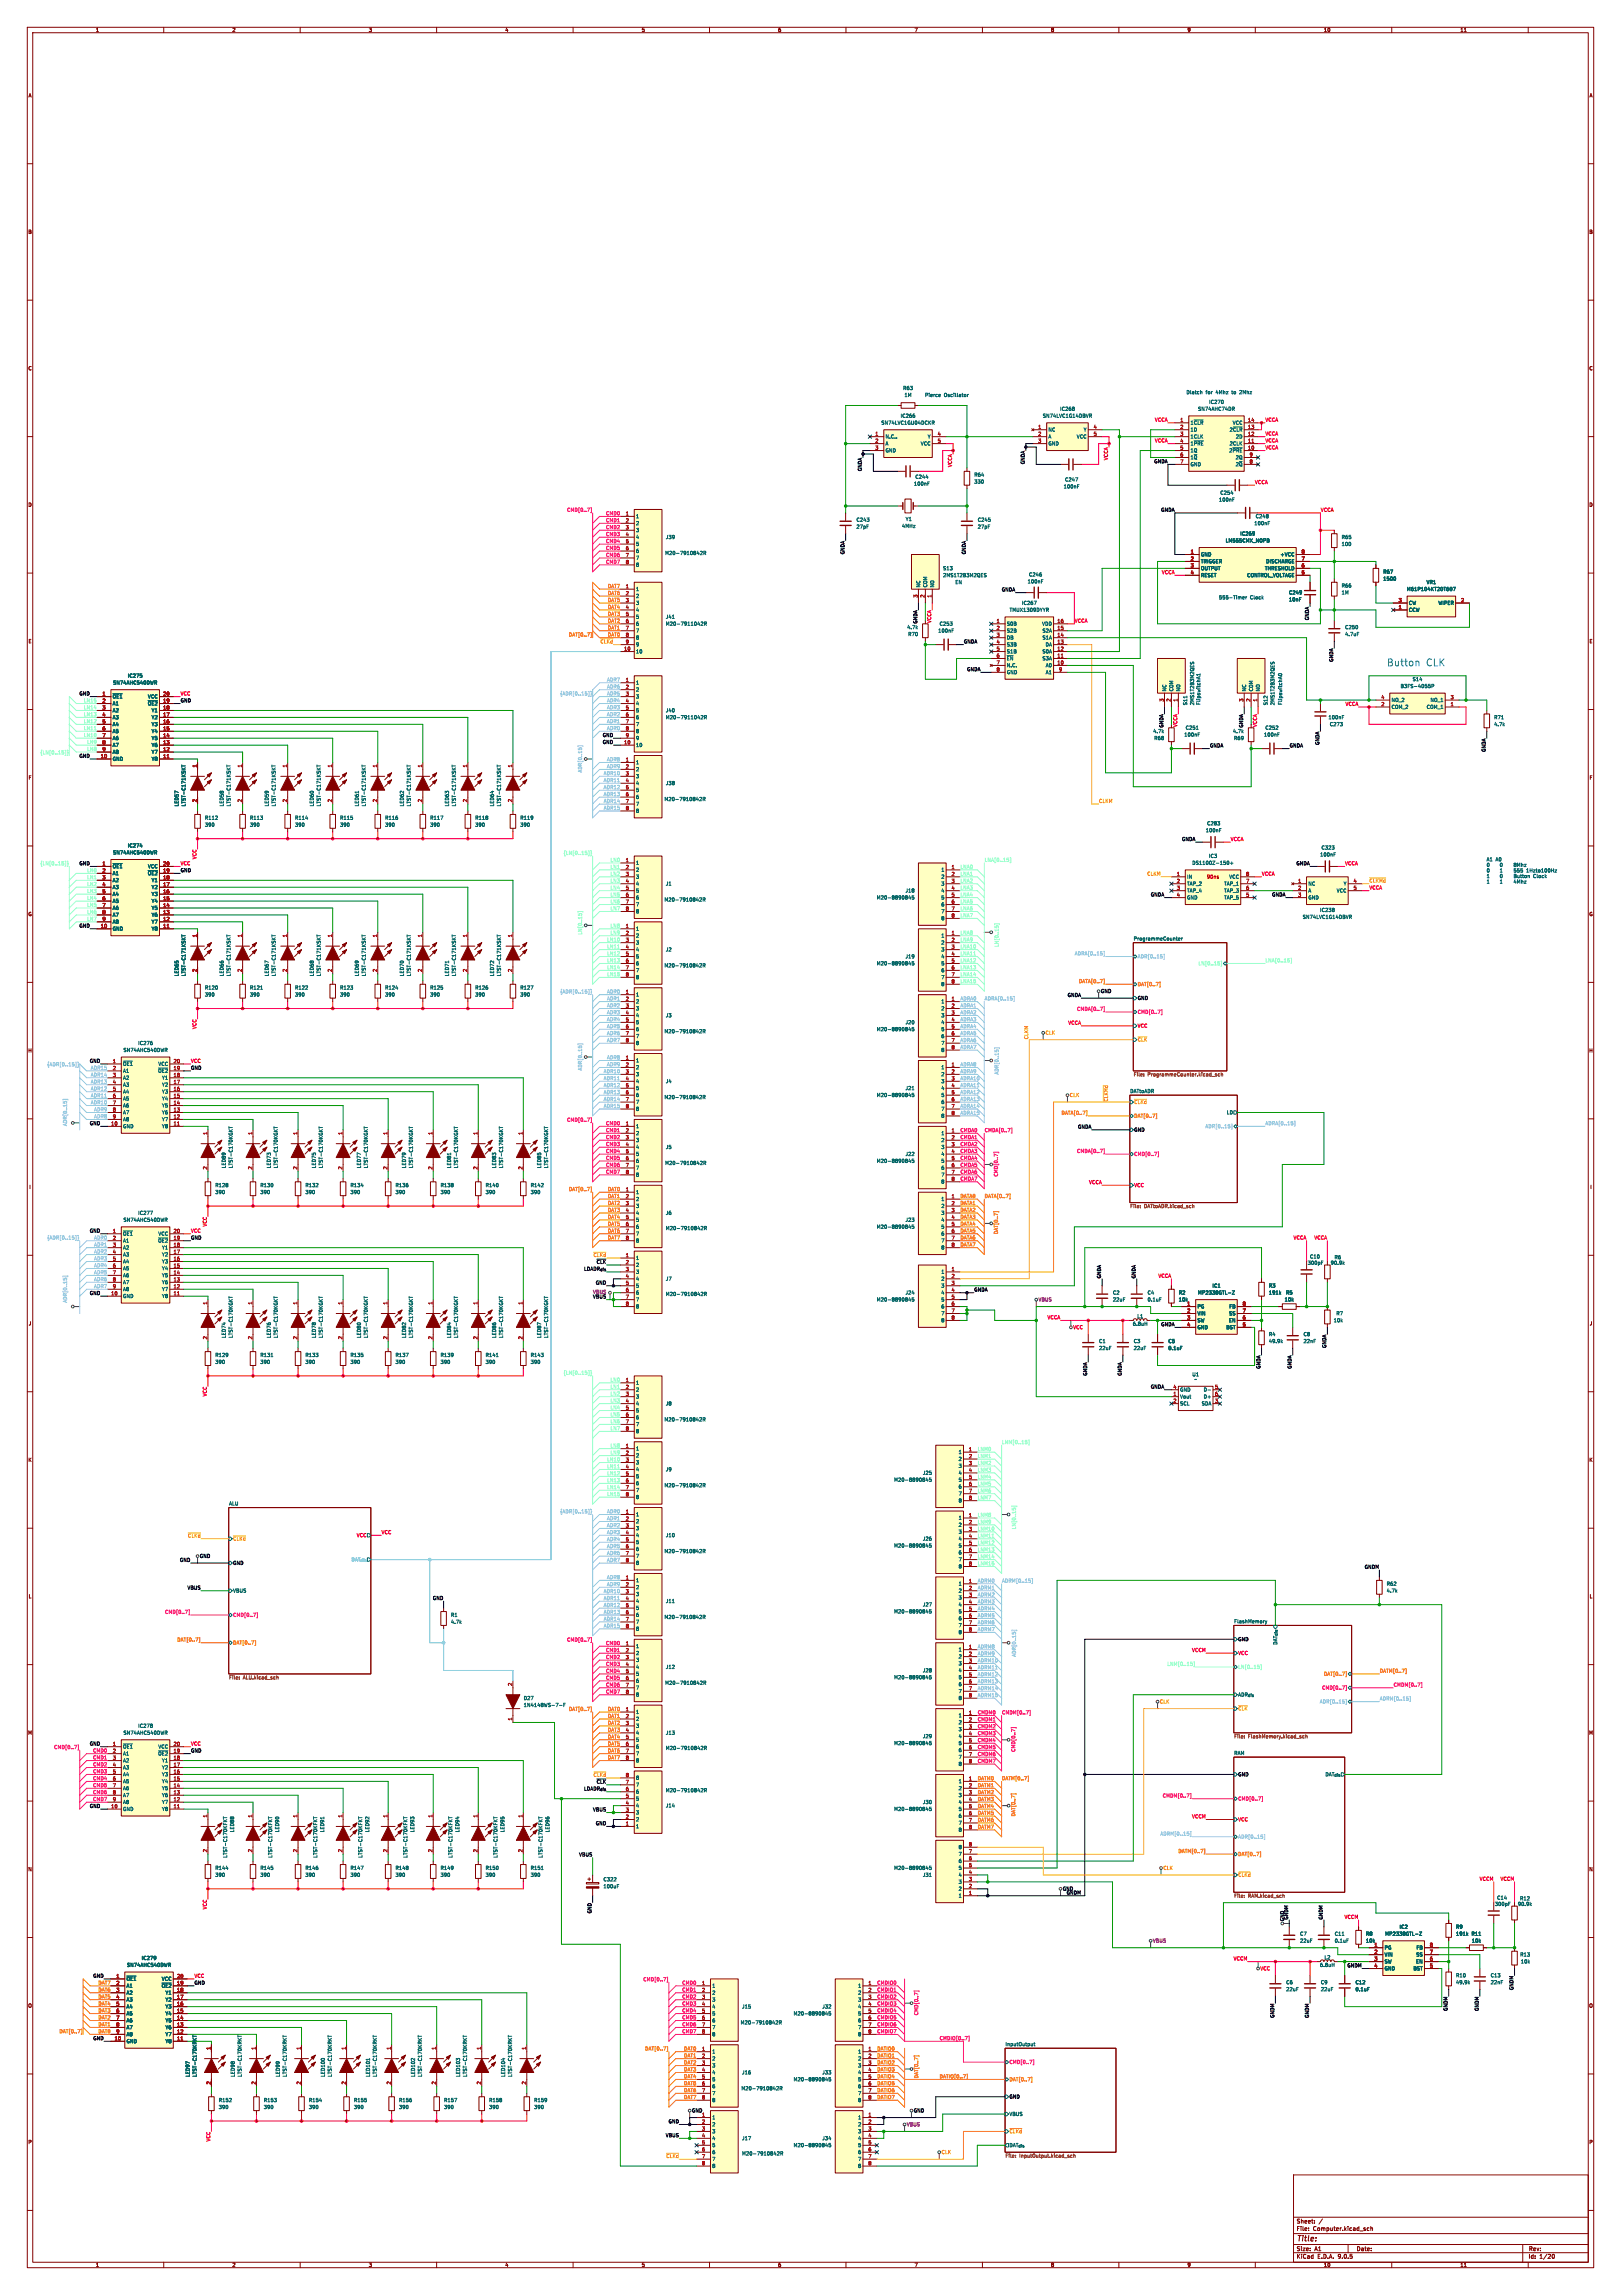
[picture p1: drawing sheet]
<svg xmlns="http://www.w3.org/2000/svg" width="594mm" height="841mm" viewBox="0 0 594 841" stroke-linecap="round" stroke-linejoin="round" font-family="sans-serif">
<defs><g id="words">
<g font-size="3.5" fill="#0045ff">
<text x="508.2" y="244.3">Button</text>
<text x="522.5" y="244.3">CLK</text>
</g>
<text font-size="2.8" fill="#840000" x="475" y="821.9">Title:</text>
<g font-size="2.1" fill="#840000">
<text x="475" y="815">Sheet:</text>
<text x="475" y="817.7">File:</text>
<text x="481.1" y="817.7">Computer.kicad_sch</text>
<text x="475" y="827.9">KiCad</text>
<text x="475" y="825.1">Size:</text>
<text x="481.7" y="825.1">A1</text>
<text x="482.7" y="827.9">E.D.A.</text>
<text x="490.3" y="827.9">9.0.5</text>
<text x="497" y="825.1">Date:</text>
<text x="560" y="825.3">Rev:</text>
<text x="560" y="827.9">Id:</text>
<text x="564.1" y="827.9">1/20</text>
</g>
<g font-size="1.8" fill="#840000">
<text x="35" y="11.9">1</text>
<text x="85" y="11.9">2</text>
<text x="135" y="11.9">3</text>
<text x="185" y="11.9">4</text>
<text x="235" y="11.9">5</text>
<text x="285" y="11.9">6</text>
<text x="335" y="11.9">7</text>
<text x="385" y="11.9">8</text>
<text x="435" y="11.9">9</text>
<text x="485" y="11.9">10</text>
<text x="535" y="11.9">11</text>
<text x="10.3" y="35.9">A</text>
<text x="582.3" y="35.9">A</text>
<text x="10.3" y="85.9">B</text>
<text x="582.3" y="85.9">B</text>
<text x="10.3" y="135.9">C</text>
<text x="582.3" y="135.9">C</text>
<text x="10.3" y="185.9">D</text>
<text x="582.3" y="185.9">D</text>
<text x="10.3" y="235.9">E</text>
<text x="582.3" y="235.9">E</text>
<text x="10.3" y="285.9">F</text>
<text x="582.3" y="285.9">F</text>
<text x="10.3" y="335.9">G</text>
<text x="582.3" y="335.9">G</text>
<text x="10.2" y="385.9">H</text>
<text x="582.2" y="385.9">H</text>
<text x="10.6" y="435.9">I</text>
<text x="582.6" y="435.9">I</text>
<text x="10.4" y="485.9">J</text>
<text x="582.4" y="485.9">J</text>
<text x="10.3" y="535.9">K</text>
<text x="582.3" y="535.9">K</text>
<text x="10.4" y="585.9">L</text>
<text x="582.4" y="585.9">L</text>
<text x="10.2" y="635.9">M</text>
<text x="582.2" y="635.9">M</text>
<text x="10.2" y="685.9">N</text>
<text x="582.2" y="685.9">N</text>
<text x="10.2" y="735.9">O</text>
<text x="582.2" y="735.9">O</text>
<text x="10.3" y="785.9">P</text>
<text x="582.3" y="785.9">P</text>
<text x="35" y="830.9">1</text>
<text x="85" y="830.9">2</text>
<text x="135" y="830.9">3</text>
<text x="185" y="830.9">4</text>
<text x="235" y="830.9">5</text>
<text x="285" y="830.9">6</text>
<text x="335" y="830.9">7</text>
<text x="385" y="830.9">8</text>
<text x="435" y="830.9">9</text>
<text x="485" y="830.9">10</text>
<text x="535" y="830.9">11</text>
</g>
<g font-size="1.8" fill="#006464">
<text x="330.8" y="143.1">R63</text>
<text x="331.3" y="145.6">1M</text>
<text x="442.9" y="148.2">IC270</text>
<text x="322.8" y="155.8">SN74LVC1GU04DCKR</text>
<text x="329.9" y="153.3">IC266</text>
<text x="382" y="153.3">SN74LVC1G14DBVR</text>
<text x="388.3" y="150.7">IC268</text>
<text x="436.1" y="155.8">1~{CLR}</text>
<text x="438.9" y="150.7">SN74AHC74DR</text>
<text x="451.6" y="155.8">VCC</text>
<text x="324.4" y="160.9">N.C..</text>
<text x="339.8" y="160.9">Y</text>
<text x="384" y="158.3">NC</text>
<text x="384" y="160.9">A</text>
<text x="394.4" y="160.9">VCC</text>
<text x="397" y="158.3">Y</text>
<text x="436.1" y="158.3">1D</text>
<text x="436.1" y="160.9">1CLK</text>
<text x="450.4" y="158.3">2~{CLR}</text>
<text x="452.7" y="160.9">2D</text>
<text x="324.4" y="163.4">A</text>
<text x="324.4" y="166">GND</text>
<text x="337.3" y="163.4">VCC</text>
<text x="384" y="163.4">GND</text>
<text x="436.1" y="163.4">1~{PRE}</text>
<text x="436.1" y="166">1Q</text>
<text x="450.3" y="166">2~{PRE}</text>
<text x="450.4" y="163.4">2CLK</text>
<text x="436.1" y="168.5">1~{Q}</text>
<text x="436.1" y="171">GND</text>
<text x="452.7" y="168.5">2Q</text>
<text x="452.7" y="171">2~{Q}</text>
<text x="334.8" y="178.2">100nF</text>
<text x="335.3" y="175.6">C244</text>
<text x="356.9" y="177.4">330</text>
<text x="356.9" y="174.9">R64</text>
<text x="389.6" y="179.2">100nF</text>
<text x="390.1" y="176.6">C247</text>
<text x="446.5" y="184">100nF</text>
<text x="447" y="181.5">C254</text>
<text x="232.9" y="190.1">1</text>
<text x="313.7" y="191.4">C243</text>
<text x="331.7" y="191.1">Y1</text>
<text x="358.1" y="191.4">C245</text>
<text x="460" y="190.1">C248</text>
<text x="232.9" y="192.6">2</text>
<text x="232.9" y="195.2">3</text>
<text x="232.9" y="197.7">4</text>
<text x="243.8" y="197.7">J39</text>
<text x="313.7" y="193.9">27pF</text>
<text x="330.4" y="193.6">4MHz</text>
<text x="358.1" y="193.9">27pF</text>
<text x="454.3" y="196.4">IC269</text>
<text x="459.5" y="192.6">100nF</text>
<text x="491.5" y="197.7">R65</text>
<text x="232.9" y="200.3">5</text>
<text x="232.9" y="202.8">6</text>
<text x="243.6" y="203.6">M20-7910842R</text>
<text x="449" y="199">LM555CMX_NOPB</text>
<text x="491.5" y="200.3">100</text>
<text x="232.9" y="205.3">7</text>
<text x="232.9" y="207.9">8</text>
<text x="345.4" y="209.1">S13</text>
<text x="439.9" y="204.1">GND</text>
<text x="439.9" y="206.6">TRIGGER</text>
<text x="439.9" y="209.1">OUTPUT</text>
<text x="463.4" y="209.1">THRESHOLD</text>
<text x="463.8" y="206.6">DISCHARGE</text>
<text x="469.1" y="204.1">+VCC</text>
<text x="337.4" y="215.4" transform="rotate(-90 337.4 215.4)">NC</text>
<text x="340" y="215.4" transform="rotate(-90 340 215.4)">COM</text>
<text x="342.5" y="215.4" transform="rotate(-90 342.5 215.4)">NO</text>
<text x="345.4" y="211.7">2MS1T2B3M2QES</text>
<text x="376.4" y="214">100nF</text>
<text x="376.9" y="211.4">C246</text>
<text x="439.9" y="211.7">RESET</text>
<text x="456.9" y="211.7">CONTROL_VOLTAGE</text>
<text x="491.5" y="215.5">R66</text>
<text x="506.7" y="210.4">R67</text>
<text x="506.7" y="213">1500</text>
<text x="522.6" y="214.2">VR1</text>
<text x="232.9" y="216.8">1</text>
<text x="232.9" y="219.3">2</text>
<text x="232.9" y="221.8">3</text>
<text x="374.3" y="221.8">IC267</text>
<text x="472.2" y="218">C249</text>
<text x="472.2" y="220.6">10nF</text>
<text x="491.5" y="218">1M</text>
<text x="515.4" y="216.8">M61P104KT20T607</text>
<text x="516.1" y="221.8">CW</text>
<text x="526.9" y="221.8">WIPER</text>
<text x="232.9" y="224.4">4</text>
<text x="232.9" y="226.9">5</text>
<text x="243.8" y="226.9">J41</text>
<text x="369.8" y="224.4">TMUX1309DYYR</text>
<text x="516.1" y="224.4">CCW</text>
<text x="232.9" y="229.5">6</text>
<text x="232.9" y="232">7</text>
<text x="243.8" y="229.5">M20-7911042R</text>
<text x="332.3" y="230.7">4.7k</text>
<text x="332.6" y="233.3">R70</text>
<text x="343.7" y="232">100nF</text>
<text x="344.2" y="229.5">C253</text>
<text x="368.8" y="229.5">S0B</text>
<text x="368.8" y="232">S2B</text>
<text x="381.7" y="229.5">VDD</text>
<text x="381.9" y="232">S2A</text>
<text x="492.8" y="230.7">C250</text>
<text x="492.8" y="233.3">4.7uF</text>
<text x="232.9" y="234.5">8</text>
<text x="232.9" y="237.1">9</text>
<text x="232.9" y="239.6">10</text>
<text x="368.8" y="234.5">DB</text>
<text x="368.8" y="237.1">S3B</text>
<text x="368.8" y="239.6">S1B</text>
<text x="381.9" y="234.5">S1A</text>
<text x="381.9" y="239.6">S0A</text>
<text x="383" y="237.1">DA</text>
<text x="368.8" y="242.2">~{EN}</text>
<text x="368.8" y="244.7">N.C.</text>
<text x="381.9" y="242.2">S3A</text>
<text x="383.1" y="244.7">A0</text>
<text x="41.3" y="251.1">SN74AHC540DWR</text>
<text x="46.7" y="248.5">IC275</text>
<text x="232.9" y="251.1">1</text>
<text x="368.8" y="247.2">GND</text>
<text x="383.1" y="247.2">A1</text>
<text x="517.5" y="249.8">S14</text>
<text x="41.1" y="256.1">~{OE1}</text>
<text x="54.1" y="256.1">VCC</text>
<text x="232.9" y="253.6">2</text>
<text x="232.9" y="256.1">3</text>
<text x="427.6" y="253.5" transform="rotate(-90 427.6 253.5)">NC</text>
<text x="430.1" y="253.5" transform="rotate(-90 430.1 253.5)">COM</text>
<text x="432.7" y="253.5" transform="rotate(-90 432.7 253.5)">NO</text>
<text x="456.8" y="253.5" transform="rotate(-90 456.8 253.5)">NC</text>
<text x="459.3" y="253.5" transform="rotate(-90 459.3 253.5)">COM</text>
<text x="461.9" y="253.5" transform="rotate(-90 461.9 253.5)">NO</text>
<text x="509.8" y="257.4">NO_2</text>
<text x="513.1" y="252.3">B3FS-4055P</text>
<text x="524" y="257.4">NO_1</text>
<text x="41.1" y="258.7">A1</text>
<text x="41.1" y="261.2">A2</text>
<text x="41.1" y="263.8">A3</text>
<text x="54" y="258.7">~{OE2}</text>
<text x="55.4" y="261.2">Y1</text>
<text x="55.4" y="263.8">Y2</text>
<text x="232.9" y="258.7">4</text>
<text x="232.9" y="261.2">5</text>
<text x="232.9" y="263.8">6</text>
<text x="243.8" y="263.8">M20-7911042R</text>
<text x="243.8" y="261.2">J40</text>
<text x="435.2" y="258.6" transform="rotate(-90 435.2 258.6)">S11</text>
<text x="437.7" y="258.6" transform="rotate(-90 437.7 258.6)">2MS1T2B3M2QES</text>
<text x="464.7" y="258.6" transform="rotate(-90 464.7 258.6)">S12</text>
<text x="467.2" y="258.6" transform="rotate(-90 467.2 258.6)">2MS1T2B3M2QES</text>
<text x="486.7" y="263.8">100nF</text>
<text x="509.8" y="259.9">COM_2</text>
<text x="522.6" y="259.9">COM_1</text>
<text x="547.4" y="263.8">R71</text>
<text x="41.1" y="266.3">A4</text>
<text x="41.1" y="268.8">A5</text>
<text x="55.4" y="266.3">Y3</text>
<text x="55.4" y="268.8">Y4</text>
<text x="232.9" y="266.3">7</text>
<text x="232.9" y="268.8">8</text>
<text x="422.5" y="268.8">4.7k</text>
<text x="434.3" y="267.6">C251</text>
<text x="451.7" y="268.8">4.7k</text>
<text x="463.5" y="267.6">C252</text>
<text x="487.2" y="266.3">C273</text>
<text x="547.4" y="266.3">4.7k</text>
<text x="41.1" y="271.4">A6</text>
<text x="41.1" y="273.9">A7</text>
<text x="55.4" y="271.4">Y5</text>
<text x="55.4" y="273.9">Y6</text>
<text x="232.9" y="271.4">9</text>
<text x="232.9" y="273.9">10</text>
<text x="422.8" y="271.4">R68</text>
<text x="433.8" y="270.1">100nF</text>
<text x="452" y="271.4">R69</text>
<text x="463.1" y="270.1">100nF</text>
<text x="41.1" y="276.5">A8</text>
<text x="41.1" y="279">GND</text>
<text x="55.4" y="276.5">Y7</text>
<text x="55.4" y="279">Y8</text>
<text x="232.9" y="280.3">1</text>
<text x="232.9" y="282.8">2</text>
<text x="232.9" y="285.3">3</text>
<text x="232.9" y="287.9">4</text>
<text x="243.8" y="287.9">J38</text>
<text x="232.9" y="290.4">5</text>
<text x="232.9" y="293">6</text>
<text x="243.3" y="293.7">M20-7910842R</text>
<text x="65.6" y="295.6" transform="rotate(-90 65.6 295.6)">LED57</text>
<text x="68.2" y="295.6" transform="rotate(-90 68.2 295.6)">LTST-C171KSKT</text>
<text x="82.1" y="295.6" transform="rotate(-90 82.1 295.6)">LED58</text>
<text x="84.7" y="295.6" transform="rotate(-90 84.7 295.6)">LTST-C171KSKT</text>
<text x="98.7" y="295.6" transform="rotate(-90 98.7 295.6)">LED59</text>
<text x="101.2" y="295.6" transform="rotate(-90 101.2 295.6)">LTST-C171KSKT</text>
<text x="115.2" y="295.6" transform="rotate(-90 115.2 295.6)">LED60</text>
<text x="117.7" y="295.6" transform="rotate(-90 117.7 295.6)">LTST-C171KSKT</text>
<text x="131.7" y="295.6" transform="rotate(-90 131.7 295.6)">LED61</text>
<text x="134.2" y="295.6" transform="rotate(-90 134.2 295.6)">LTST-C171KSKT</text>
<text x="148.2" y="295.6" transform="rotate(-90 148.2 295.6)">LED62</text>
<text x="150.7" y="295.6" transform="rotate(-90 150.7 295.6)">LTST-C171KSKT</text>
<text x="164.7" y="295.6" transform="rotate(-90 164.7 295.6)">LED63</text>
<text x="167.2" y="295.6" transform="rotate(-90 167.2 295.6)">LTST-C171KSKT</text>
<text x="181.2" y="295.6" transform="rotate(-90 181.2 295.6)">LED64</text>
<text x="183.7" y="295.6" transform="rotate(-90 183.7 295.6)">LTST-C171KSKT</text>
<text x="232.9" y="295.5">7</text>
<text x="232.9" y="298">8</text>
<text x="74.9" y="300.6">R112</text>
<text x="74.9" y="303.1">390</text>
<text x="91.4" y="300.6">R113</text>
<text x="91.4" y="303.1">390</text>
<text x="108" y="300.6">R114</text>
<text x="108" y="303.1">390</text>
<text x="124.5" y="300.6">R115</text>
<text x="124.5" y="303.1">390</text>
<text x="141" y="300.6">R116</text>
<text x="141" y="303.1">390</text>
<text x="157.5" y="300.6">R117</text>
<text x="157.5" y="303.1">390</text>
<text x="174" y="300.6">R118</text>
<text x="174" y="303.1">390</text>
<text x="190.5" y="300.6">R119</text>
<text x="190.5" y="303.1">390</text>
<text x="441.7" y="305.2">100nF</text>
<text x="442.2" y="302.6">C283</text>
<text x="46.7" y="310.7">IC274</text>
<text x="484.1" y="311.5">C323</text>
<text x="41.3" y="313.3">SN74AHC540DWR</text>
<text x="232.9" y="317.1">1</text>
<text x="436.7" y="317.1">DS1100Z-150+</text>
<text x="442.9" y="314.6">IC3</text>
<text x="483.6" y="314">100nF</text>
<text x="41.1" y="318.4">~{OE1}</text>
<text x="41.1" y="320.9">A1</text>
<text x="41.1" y="323.4">A2</text>
<text x="54" y="320.9">~{OE2}</text>
<text x="54.1" y="318.4">VCC</text>
<text x="55.4" y="323.4">Y1</text>
<text x="232.9" y="319.6">2</text>
<text x="232.9" y="322.2">3</text>
<text x="344.8" y="319.6">1</text>
<text x="344.8" y="322.2">2</text>
<text x="434.8" y="322.2">IN</text>
<text x="450.3" y="322.2">VCC</text>
<text x="41.1" y="326">A3</text>
<text x="41.1" y="328.5">A4</text>
<text x="55.4" y="326">Y2</text>
<text x="55.4" y="328.5">Y3</text>
<text x="232.9" y="324.7">4</text>
<text x="232.9" y="327.3">5</text>
<text x="232.9" y="329.8">6</text>
<text x="243.8" y="324.7">J1</text>
<text x="321.2" y="329.8">M20-8890845</text>
<text x="331.7" y="327.3">J18</text>
<text x="344.8" y="324.7">3</text>
<text x="344.8" y="327.3">4</text>
<text x="344.8" y="329.8">5</text>
<text x="434.8" y="324.7">TAP_2</text>
<text x="434.8" y="327.3">TAP_4</text>
<text x="434.8" y="329.8">GND</text>
<text x="448.4" y="324.7">TAP_1</text>
<text x="448.4" y="327.3">TAP_3</text>
<text x="448.4" y="329.8">TAP_5</text>
<text x="479.3" y="324.7">NC</text>
<text x="479.3" y="327.3">A</text>
<text x="479.3" y="329.8">GND</text>
<text x="489.7" y="327.3">VCC</text>
<text x="492.2" y="324.7">Y</text>
<text x="41.1" y="331.1">A5</text>
<text x="41.1" y="333.6">A6</text>
<text x="55.4" y="331.1">Y4</text>
<text x="55.4" y="333.6">Y5</text>
<text x="232.9" y="332.3">7</text>
<text x="232.9" y="334.9">8</text>
<text x="243.3" y="330.6">M20-7910842R</text>
<text x="344.8" y="332.3">6</text>
<text x="344.8" y="334.9">7</text>
<text x="483.6" y="334.4">IC238</text>
<text x="41.1" y="336.1">A7</text>
<text x="41.1" y="338.7">A8</text>
<text x="41.1" y="341.2">GND</text>
<text x="55.4" y="336.1">Y6</text>
<text x="55.4" y="338.7">Y7</text>
<text x="55.4" y="341.2">Y8</text>
<text x="232.9" y="341.2">1</text>
<text x="344.8" y="337.4">8</text>
<text x="477.2" y="336.9">SN74LVC1G14DBVR</text>
<text x="232.9" y="343.8">2</text>
<text x="232.9" y="346.3">3</text>
<text x="344.8" y="343.8">1</text>
<text x="344.8" y="346.3">2</text>
<text x="415.3" y="344.7">ProgrammeCounter</text>
<text x="232.9" y="348.8">4</text>
<text x="232.9" y="351.4">5</text>
<text x="232.9" y="353.9">6</text>
<text x="243.8" y="348.8">J2</text>
<text x="321.2" y="353.9">M20-8890845</text>
<text x="331.7" y="351.4">J19</text>
<text x="344.8" y="348.8">3</text>
<text x="344.8" y="351.4">4</text>
<text x="344.8" y="353.9">5</text>
<text x="65.6" y="357.9" transform="rotate(-90 65.6 357.9)">LED65</text>
<text x="68.2" y="357.9" transform="rotate(-90 68.2 357.9)">LTST-C171KSKT</text>
<text x="82.1" y="357.9" transform="rotate(-90 82.1 357.9)">LED66</text>
<text x="84.7" y="357.9" transform="rotate(-90 84.7 357.9)">LTST-C171KSKT</text>
<text x="98.7" y="357.9" transform="rotate(-90 98.7 357.9)">LED67</text>
<text x="101.2" y="357.9" transform="rotate(-90 101.2 357.9)">LTST-C171KSKT</text>
<text x="115.2" y="357.9" transform="rotate(-90 115.2 357.9)">LED68</text>
<text x="117.7" y="357.9" transform="rotate(-90 117.7 357.9)">LTST-C171KSKT</text>
<text x="131.7" y="357.9" transform="rotate(-90 131.7 357.9)">LED69</text>
<text x="134.2" y="357.9" transform="rotate(-90 134.2 357.9)">LTST-C171KSKT</text>
<text x="148.2" y="357.9" transform="rotate(-90 148.2 357.9)">LED70</text>
<text x="150.7" y="357.9" transform="rotate(-90 150.7 357.9)">LTST-C171KSKT</text>
<text x="164.7" y="357.9" transform="rotate(-90 164.7 357.9)">LED71</text>
<text x="167.2" y="357.9" transform="rotate(-90 167.2 357.9)">LTST-C171KSKT</text>
<text x="181.2" y="357.9" transform="rotate(-90 181.2 357.9)">LED72</text>
<text x="183.7" y="357.9" transform="rotate(-90 183.7 357.9)">LTST-C171KSKT</text>
<text x="232.9" y="356.5">7</text>
<text x="232.9" y="359">8</text>
<text x="243.3" y="354.7">M20-7910842R</text>
<text x="344.8" y="356.5">6</text>
<text x="344.8" y="359">7</text>
<text x="74.9" y="362.8">R120</text>
<text x="74.9" y="365.4">390</text>
<text x="91.4" y="362.8">R121</text>
<text x="91.4" y="365.4">390</text>
<text x="108" y="362.8">R122</text>
<text x="108" y="365.4">390</text>
<text x="124.5" y="362.8">R123</text>
<text x="124.5" y="365.4">390</text>
<text x="141" y="362.8">R124</text>
<text x="141" y="365.4">390</text>
<text x="157.5" y="362.8">R125</text>
<text x="157.5" y="365.4">390</text>
<text x="174" y="362.8">R126</text>
<text x="174" y="365.4">390</text>
<text x="190.5" y="362.8">R127</text>
<text x="190.5" y="365.4">390</text>
<text x="232.9" y="365.4">1</text>
<text x="344.8" y="361.5">8</text>
<text x="232.9" y="367.9">2</text>
<text x="232.9" y="370.4">3</text>
<text x="344.8" y="367.9">1</text>
<text x="344.8" y="370.4">2</text>
<text x="232.9" y="373">4</text>
<text x="232.9" y="375.5">5</text>
<text x="243.8" y="373">J3</text>
<text x="331.7" y="375.5">J20</text>
<text x="344.8" y="373">3</text>
<text x="344.8" y="375.5">4</text>
<text x="50.5" y="383.1">IC276</text>
<text x="232.9" y="378.1">6</text>
<text x="232.9" y="380.6">7</text>
<text x="232.9" y="383.1">8</text>
<text x="243.3" y="378.8">M20-7910842R</text>
<text x="321.2" y="378.1">M20-8890845</text>
<text x="344.8" y="378.1">5</text>
<text x="344.8" y="380.6">6</text>
<text x="344.8" y="383.1">7</text>
<text x="45.1" y="385.7">SN74AHC540DWR</text>
<text x="232.9" y="389.5">1</text>
<text x="344.8" y="385.7">8</text>
<text x="45" y="390.8">~{OE1}</text>
<text x="45" y="393.3">A1</text>
<text x="45" y="395.8">A2</text>
<text x="57.8" y="393.3">~{OE2}</text>
<text x="57.9" y="390.8">VCC</text>
<text x="59.2" y="395.8">Y1</text>
<text x="232.9" y="392">2</text>
<text x="232.9" y="394.6">3</text>
<text x="344.8" y="392">1</text>
<text x="344.8" y="394.6">2</text>
<text x="45" y="398.4">A3</text>
<text x="45" y="400.9">A4</text>
<text x="59.2" y="398.4">Y2</text>
<text x="59.2" y="400.9">Y3</text>
<text x="232.9" y="397.1">4</text>
<text x="232.9" y="399.6">5</text>
<text x="243.8" y="397.1">J4</text>
<text x="331.7" y="399.6">J21</text>
<text x="344.8" y="397.1">3</text>
<text x="344.8" y="399.6">4</text>
<text x="414" y="400.6">DATtoADR</text>
<text x="45" y="403.5">A5</text>
<text x="45" y="406">A6</text>
<text x="59.2" y="403.5">Y4</text>
<text x="59.2" y="406">Y5</text>
<text x="232.9" y="402.2">6</text>
<text x="232.9" y="404.7">7</text>
<text x="232.9" y="407.3">8</text>
<text x="243.3" y="402.9">M20-7910842R</text>
<text x="321.2" y="402.2">M20-8890845</text>
<text x="344.8" y="402.2">5</text>
<text x="344.8" y="404.7">6</text>
<text x="344.8" y="407.3">7</text>
<text x="45" y="408.5">A7</text>
<text x="45" y="411.1">A8</text>
<text x="45" y="413.6">GND</text>
<text x="59.2" y="408.5">Y6</text>
<text x="59.2" y="411.1">Y7</text>
<text x="59.2" y="413.6">Y8</text>
<text x="232.9" y="413.6">1</text>
<text x="344.8" y="409.8">8</text>
<text x="449.4" y="408.5">LD</text>
<text x="232.9" y="416.2">2</text>
<text x="232.9" y="418.7">3</text>
<text x="344.8" y="416.2">1</text>
<text x="344.8" y="418.7">2</text>
<text x="232.9" y="421.2">4</text>
<text x="232.9" y="423.8">5</text>
<text x="243.8" y="421.2">J5</text>
<text x="331.7" y="423.8">J22</text>
<text x="344.8" y="421.2">3</text>
<text x="344.8" y="423.8">4</text>
<text x="82.9" y="428.2" transform="rotate(-90 82.9 428.2)">LED89</text>
<text x="85.4" y="428.2" transform="rotate(-90 85.4 428.2)">LTST-C170KGKT</text>
<text x="99.4" y="428.2" transform="rotate(-90 99.4 428.2)">LED73</text>
<text x="102" y="428.2" transform="rotate(-90 102 428.2)">LTST-C170KGKT</text>
<text x="115.9" y="428.2" transform="rotate(-90 115.9 428.2)">LED75</text>
<text x="118.5" y="428.2" transform="rotate(-90 118.5 428.2)">LTST-C170KGKT</text>
<text x="132.4" y="428.2" transform="rotate(-90 132.4 428.2)">LED77</text>
<text x="135" y="428.2" transform="rotate(-90 135 428.2)">LTST-C170KGKT</text>
<text x="148.9" y="428.2" transform="rotate(-90 148.9 428.2)">LED79</text>
<text x="151.5" y="428.2" transform="rotate(-90 151.5 428.2)">LTST-C170KGKT</text>
<text x="165.5" y="428.2" transform="rotate(-90 165.5 428.2)">LED81</text>
<text x="168" y="428.2" transform="rotate(-90 168 428.2)">LTST-C170KGKT</text>
<text x="182" y="428.2" transform="rotate(-90 182 428.2)">LED83</text>
<text x="184.5" y="428.2" transform="rotate(-90 184.5 428.2)">LTST-C170KGKT</text>
<text x="198.5" y="428.2" transform="rotate(-90 198.5 428.2)">LED85</text>
<text x="201" y="428.2" transform="rotate(-90 201 428.2)">LTST-C170KGKT</text>
<text x="232.9" y="426.3">6</text>
<text x="232.9" y="428.9">7</text>
<text x="232.9" y="431.4">8</text>
<text x="243.6" y="427.1">M20-7910842R</text>
<text x="321.2" y="426.3">M20-8890845</text>
<text x="344.8" y="426.3">5</text>
<text x="344.8" y="428.9">6</text>
<text x="344.8" y="431.4">7</text>
<text x="78.7" y="435.2">R128</text>
<text x="78.7" y="437.7">390</text>
<text x="95.3" y="435.2">R130</text>
<text x="95.3" y="437.7">390</text>
<text x="111.8" y="435.2">R132</text>
<text x="111.8" y="437.7">390</text>
<text x="128.3" y="435.2">R134</text>
<text x="128.3" y="437.7">390</text>
<text x="144.8" y="435.2">R136</text>
<text x="144.8" y="437.7">390</text>
<text x="161.3" y="435.2">R138</text>
<text x="161.3" y="437.7">390</text>
<text x="177.8" y="435.2">R140</text>
<text x="177.8" y="437.7">390</text>
<text x="194.3" y="435.2">R142</text>
<text x="194.3" y="437.7">390</text>
<text x="232.9" y="437.7">1</text>
<text x="344.8" y="433.9">8</text>
<text x="232.9" y="440.3">2</text>
<text x="232.9" y="442.8">3</text>
<text x="344.8" y="440.3">1</text>
<text x="344.8" y="442.8">2</text>
<text x="45.1" y="447.9">SN74AHC540DWR</text>
<text x="50.5" y="445.4">IC277</text>
<text x="232.9" y="445.4">4</text>
<text x="232.9" y="447.9">5</text>
<text x="243.8" y="445.4">J6</text>
<text x="331.7" y="447.9">J23</text>
<text x="344.8" y="445.4">3</text>
<text x="344.8" y="447.9">4</text>
<text x="45" y="453">~{OE1}</text>
<text x="45" y="455.5">A1</text>
<text x="57.8" y="455.5">~{OE2}</text>
<text x="57.9" y="453">VCC</text>
<text x="232.9" y="450.4">6</text>
<text x="232.9" y="453">7</text>
<text x="232.9" y="455.5">8</text>
<text x="243.8" y="451">M20-7910842R</text>
<text x="321.2" y="450.4">M20-8890845</text>
<text x="344.8" y="450.4">5</text>
<text x="344.8" y="453">6</text>
<text x="344.8" y="455.5">7</text>
<text x="45" y="458.1">A2</text>
<text x="45" y="460.6">A3</text>
<text x="59.2" y="458.1">Y1</text>
<text x="59.2" y="460.6">Y2</text>
<text x="232.9" y="461.9">1</text>
<text x="344.8" y="458.1">8</text>
<text x="479.9" y="461.4">C10</text>
<text x="488.9" y="461.6">R6</text>
<text x="45" y="463.1">A4</text>
<text x="45" y="465.7">A5</text>
<text x="59.2" y="463.1">Y3</text>
<text x="59.2" y="465.7">Y4</text>
<text x="232.9" y="464.4">2</text>
<text x="232.9" y="467">3</text>
<text x="344.8" y="467">1</text>
<text x="479.1" y="463.7">300pF</text>
<text x="487.5" y="463.7">90.9k</text>
<text x="45" y="468.2">A6</text>
<text x="45" y="470.8">A7</text>
<text x="45" y="473.3">A8</text>
<text x="59.2" y="468.2">Y5</text>
<text x="59.2" y="470.8">Y6</text>
<text x="59.2" y="473.3">Y7</text>
<text x="232.9" y="469.5">4</text>
<text x="232.9" y="472">5</text>
<text x="243.8" y="469.5">J7</text>
<text x="344.8" y="469.5">2</text>
<text x="344.8" y="472">3</text>
<text x="444.1" y="472">IC1</text>
<text x="464.8" y="472">R3</text>
<text x="45" y="475.8">GND</text>
<text x="59.2" y="475.8">Y8</text>
<text x="232.9" y="474.6">6</text>
<text x="232.9" y="477.1">7</text>
<text x="232.9" y="479.7">8</text>
<text x="243.8" y="475.1">M20-7910842R</text>
<text x="321.2" y="477.1">M20-8890845</text>
<text x="331.7" y="474.6">J24</text>
<text x="344.8" y="474.6">4</text>
<text x="344.8" y="477.1">5</text>
<text x="344.8" y="479.7">6</text>
<text x="407.7" y="474.6">C2</text>
<text x="407.7" y="477.1">22uF</text>
<text x="420.4" y="474.6">C4</text>
<text x="420.4" y="477.1">0.1uF</text>
<text x="431.8" y="474.6">R2</text>
<text x="431.8" y="477.1">10k</text>
<text x="438.7" y="479.7">PG</text>
<text x="438.9" y="474.6">MP2338GTL-Z</text>
<text x="450.3" y="479.7">FB</text>
<text x="464.8" y="474.6">191k</text>
<text x="470.6" y="477.1">10k</text>
<text x="471.1" y="474.6">R5</text>
<text x="344.8" y="482.2">7</text>
<text x="344.8" y="484.7">8</text>
<text x="416.6" y="483.2">L1</text>
<text x="438.7" y="482.2">VIN</text>
<text x="438.7" y="484.7">SW</text>
<text x="450.2" y="484.7">EN</text>
<text x="450.3" y="482.2">SS</text>
<text x="488.6" y="484.7">10k</text>
<text x="489.6" y="482.2">R7</text>
<text x="82.9" y="490.5" transform="rotate(-90 82.9 490.5)">LED74</text>
<text x="85.4" y="490.5" transform="rotate(-90 85.4 490.5)">LTST-C170KGKT</text>
<text x="99.4" y="490.5" transform="rotate(-90 99.4 490.5)">LED76</text>
<text x="102" y="490.5" transform="rotate(-90 102 490.5)">LTST-C170KGKT</text>
<text x="115.9" y="490.5" transform="rotate(-90 115.9 490.5)">LED78</text>
<text x="118.5" y="490.5" transform="rotate(-90 118.5 490.5)">LTST-C170KGKT</text>
<text x="132.4" y="490.5" transform="rotate(-90 132.4 490.5)">LED80</text>
<text x="135" y="490.5" transform="rotate(-90 135 490.5)">LTST-C170KGKT</text>
<text x="148.9" y="490.5" transform="rotate(-90 148.9 490.5)">LED82</text>
<text x="151.5" y="490.5" transform="rotate(-90 151.5 490.5)">LTST-C170KGKT</text>
<text x="165.5" y="490.5" transform="rotate(-90 165.5 490.5)">LED84</text>
<text x="168" y="490.5" transform="rotate(-90 168 490.5)">LTST-C170KGKT</text>
<text x="182" y="490.5" transform="rotate(-90 182 490.5)">LED86</text>
<text x="184.5" y="490.5" transform="rotate(-90 184.5 490.5)">LTST-C170KGKT</text>
<text x="198.5" y="490.5" transform="rotate(-90 198.5 490.5)">LED87</text>
<text x="201" y="490.5" transform="rotate(-90 201 490.5)">LTST-C170KGKT</text>
<text x="415" y="486">6.8uH</text>
<text x="438.7" y="487.3">GND</text>
<text x="449.2" y="487.3">BST</text>
<text x="464.8" y="489.8">R4</text>
<text x="477.5" y="489.8">C8</text>
<text x="78.7" y="497.4">R129</text>
<text x="95.3" y="497.4">R131</text>
<text x="111.8" y="497.4">R133</text>
<text x="128.3" y="497.4">R135</text>
<text x="144.8" y="497.4">R137</text>
<text x="161.3" y="497.4">R139</text>
<text x="177.8" y="497.4">R141</text>
<text x="194.3" y="497.4">R143</text>
<text x="402.6" y="492.4">C1</text>
<text x="402.6" y="494.9">22uF</text>
<text x="415.3" y="492.4">C3</text>
<text x="415.3" y="494.9">22uF</text>
<text x="428" y="492.4">C5</text>
<text x="428" y="494.9">0.1uF</text>
<text x="464.8" y="492.4">49.9k</text>
<text x="477.5" y="492.4">22nF</text>
<text x="78.7" y="500">390</text>
<text x="95.3" y="500">390</text>
<text x="111.8" y="500">390</text>
<text x="128.3" y="500">390</text>
<text x="144.8" y="500">390</text>
<text x="161.3" y="500">390</text>
<text x="177.8" y="500">390</text>
<text x="194.3" y="500">390</text>
<text x="232.9" y="507.6">1</text>
<text x="436.8" y="504.5">U1</text>
<text x="437.6" y="506.3">~</text>
<text x="232.9" y="510.1">2</text>
<text x="232.9" y="512.7">3</text>
<text x="232.9" y="515.2">4</text>
<text x="243.8" y="515.2">J8</text>
<text x="432.3" y="510.1">GND</text>
<text x="432.3" y="512.7">Vout</text>
<text x="432.3" y="515.2">SCL</text>
<text x="440.2" y="515.2">SDA</text>
<text x="440.9" y="510.1">D-</text>
<text x="440.9" y="512.7">D+</text>
<text x="232.9" y="517.8">5</text>
<text x="232.9" y="520.3">6</text>
<text x="243.3" y="521.1">M20-7910842R</text>
<text x="232.9" y="522.8">7</text>
<text x="232.9" y="525.4">8</text>
<text x="232.9" y="531.7">1</text>
<text x="351.1" y="533">1</text>
<text x="232.9" y="534.3">2</text>
<text x="232.9" y="536.8">3</text>
<text x="232.9" y="539.3">4</text>
<text x="243.8" y="539.3">J9</text>
<text x="351.1" y="535.5">2</text>
<text x="351.1" y="538.1">3</text>
<text x="232.9" y="541.9">5</text>
<text x="232.9" y="544.4">6</text>
<text x="243.3" y="545.2">M20-7910842R</text>
<text x="327.5" y="543.2">M20-8890845</text>
<text x="338" y="540.6">J25</text>
<text x="351.1" y="540.6">4</text>
<text x="351.1" y="543.2">5</text>
<text x="351.1" y="545.7">6</text>
<text x="83.8" y="551.7">ALU</text>
<text x="232.9" y="547">7</text>
<text x="232.9" y="549.5">8</text>
<text x="351.1" y="548.2">7</text>
<text x="351.1" y="550.8">8</text>
<text x="232.9" y="555.9">1</text>
<text x="351.1" y="557.1">1</text>
<text x="232.9" y="558.4">2</text>
<text x="232.9" y="560.9">3</text>
<text x="232.9" y="563.5">4</text>
<text x="243.8" y="563.5">J10</text>
<text x="351.1" y="559.7">2</text>
<text x="351.1" y="562.2">3</text>
<text x="232.9" y="566">5</text>
<text x="232.9" y="568.6">6</text>
<text x="243.3" y="569.3">M20-7910842R</text>
<text x="327.5" y="567.3">M20-8890845</text>
<text x="338" y="564.7">J26</text>
<text x="351.1" y="564.7">4</text>
<text x="351.1" y="567.3">5</text>
<text x="351.1" y="569.8">6</text>
<text x="128.6" y="572.4">DAT_{dis}</text>
<text x="232.9" y="571.1">7</text>
<text x="232.9" y="573.6">8</text>
<text x="351.1" y="572.4">7</text>
<text x="351.1" y="574.9">8</text>
<text x="232.9" y="580">1</text>
<text x="351.1" y="581.3">1</text>
<text x="508" y="581.3">R62</text>
<text x="85.3" y="583.8">VBUS</text>
<text x="232.9" y="582.5">2</text>
<text x="232.9" y="585.1">3</text>
<text x="232.9" y="587.6">4</text>
<text x="243.8" y="587.6">J11</text>
<text x="351.1" y="583.8">2</text>
<text x="351.1" y="586.3">3</text>
<text x="508" y="583.8">4.7k</text>
<text x="165.1" y="592.7">R1</text>
<text x="232.9" y="590.1">5</text>
<text x="232.9" y="592.7">6</text>
<text x="243.3" y="593.4">M20-7910842R</text>
<text x="327.5" y="591.4">M20-8890845</text>
<text x="338" y="588.9">J27</text>
<text x="351.1" y="588.9">4</text>
<text x="351.1" y="591.4">5</text>
<text x="351.1" y="594">6</text>
<text x="165.1" y="595.2">4.7k</text>
<text x="232.9" y="595.2">7</text>
<text x="232.9" y="597.8">8</text>
<text x="351.1" y="596.5">7</text>
<text x="351.1" y="599">8</text>
<text x="452.1" y="594.9">FlashMemory</text>
<text x="232.9" y="604.1">1</text>
<text x="351.1" y="605.4">1</text>
<text x="468.2" y="602.9" transform="rotate(-90 468.2 602.9)">DAT_{dis}</text>
<text x="232.9" y="606.7">2</text>
<text x="232.9" y="609.2">3</text>
<text x="232.9" y="611.7">4</text>
<text x="243.8" y="611.7">J12</text>
<text x="351.1" y="607.9">2</text>
<text x="351.1" y="610.5">3</text>
<text x="232.9" y="614.3">5</text>
<text x="232.9" y="616.8">6</text>
<text x="243.6" y="617.6">M20-7910842R</text>
<text x="327.5" y="615.5">M20-8890845</text>
<text x="338" y="613">J28</text>
<text x="351.1" y="613">4</text>
<text x="351.1" y="615.5">5</text>
<text x="191.8" y="623.2">D27</text>
<text x="232.9" y="619.4">7</text>
<text x="232.9" y="621.9">8</text>
<text x="351.1" y="618.1">6</text>
<text x="351.1" y="620.6">7</text>
<text x="351.1" y="623.2">8</text>
<text x="453.6" y="621.9">ADR_{dis}</text>
<text x="191.8" y="625.7">1N4148WS-7-F</text>
<text x="232.9" y="628.2">1</text>
<text x="351.1" y="629.5">1</text>
<text x="45.1" y="635.9">SN74AHC540DWR</text>
<text x="50.5" y="633.3">IC278</text>
<text x="232.9" y="630.8">2</text>
<text x="232.9" y="633.3">3</text>
<text x="232.9" y="635.9">4</text>
<text x="243.8" y="635.9">J13</text>
<text x="351.1" y="632.1">2</text>
<text x="351.1" y="634.6">3</text>
<text x="45" y="640.9">~{OE1}</text>
<text x="57.9" y="640.9">VCC</text>
<text x="232.9" y="638.4">5</text>
<text x="232.9" y="640.9">6</text>
<text x="243.8" y="641.5">M20-7910842R</text>
<text x="327.5" y="639.7">M20-8890845</text>
<text x="338" y="637.1">J29</text>
<text x="351.1" y="637.1">4</text>
<text x="351.1" y="639.7">5</text>
<text x="45" y="643.5">A1</text>
<text x="45" y="646">A2</text>
<text x="57.8" y="643.5">~{OE2}</text>
<text x="59.2" y="646">Y1</text>
<text x="232.9" y="643.5">7</text>
<text x="232.9" y="646">8</text>
<text x="351.1" y="642.2">6</text>
<text x="351.1" y="644.8">7</text>
<text x="351.1" y="647.3">8</text>
<text x="452.1" y="643.2">RAM</text>
<text x="45" y="648.6">A3</text>
<text x="45" y="651.1">A4</text>
<text x="45" y="653.6">A5</text>
<text x="59.2" y="648.6">Y2</text>
<text x="59.2" y="651.1">Y3</text>
<text x="59.2" y="653.6">Y4</text>
<text x="232.9" y="652.4">8</text>
<text x="351.1" y="653.6">1</text>
<text x="485.5" y="651.1">DAT_{dis}</text>
<text x="45" y="656.2">A6</text>
<text x="45" y="658.7">A7</text>
<text x="59.2" y="656.2">Y5</text>
<text x="59.2" y="658.7">Y6</text>
<text x="232.9" y="660">5</text>
<text x="232.9" y="657.5">6</text>
<text x="232.9" y="654.9">7</text>
<text x="243.8" y="656.9">M20-7910842R</text>
<text x="351.1" y="656.2">2</text>
<text x="351.1" y="658.7">3</text>
<text x="45" y="661.3">A8</text>
<text x="45" y="663.8">GND</text>
<text x="59.2" y="661.3">Y7</text>
<text x="59.2" y="663.8">Y8</text>
<text x="232.9" y="665.1">3</text>
<text x="232.9" y="662.5">4</text>
<text x="243.8" y="662.5">J14</text>
<text x="327.5" y="663.8">M20-8890845</text>
<text x="338" y="661.3">J30</text>
<text x="351.1" y="661.3">4</text>
<text x="351.1" y="663.8">5</text>
<text x="86" y="671.6" transform="rotate(-90 86 671.6)">LED88</text>
<text x="102.5" y="671.6" transform="rotate(-90 102.5 671.6)">LED90</text>
<text x="119" y="671.6" transform="rotate(-90 119 671.6)">LED91</text>
<text x="135.5" y="671.6" transform="rotate(-90 135.5 671.6)">LED92</text>
<text x="152" y="671.6" transform="rotate(-90 152 671.6)">LED93</text>
<text x="168.5" y="671.6" transform="rotate(-90 168.5 671.6)">LED94</text>
<text x="185" y="671.6" transform="rotate(-90 185 671.6)">LED95</text>
<text x="201.5" y="671.6" transform="rotate(-90 201.5 671.6)">LED96</text>
<text x="232.9" y="670.2">1</text>
<text x="232.9" y="667.6">2</text>
<text x="351.1" y="666.3">6</text>
<text x="351.1" y="668.9">7</text>
<text x="351.1" y="671.4">8</text>
<text x="351.1" y="677.8">8</text>
<text x="83.4" y="680.9" transform="rotate(-90 83.4 680.9)">LTST-C170KFKT</text>
<text x="99.9" y="680.9" transform="rotate(-90 99.9 680.9)">LTST-C170KFKT</text>
<text x="116.4" y="680.9" transform="rotate(-90 116.4 680.9)">LTST-C170KFKT</text>
<text x="132.9" y="680.9" transform="rotate(-90 132.9 680.9)">LTST-C170KFKT</text>
<text x="149.5" y="680.9" transform="rotate(-90 149.5 680.9)">LTST-C170KFKT</text>
<text x="166" y="680.9" transform="rotate(-90 166 680.9)">LTST-C170KFKT</text>
<text x="182.5" y="680.9" transform="rotate(-90 182.5 680.9)">LTST-C170KFKT</text>
<text x="199" y="680.9" transform="rotate(-90 199 680.9)">LTST-C170KFKT</text>
<text x="351.1" y="682.9">6</text>
<text x="351.1" y="680.3">7</text>
<text x="78.7" y="685.4">R144</text>
<text x="78.7" y="687.9">390</text>
<text x="95.3" y="685.4">R145</text>
<text x="95.3" y="687.9">390</text>
<text x="111.8" y="685.4">R146</text>
<text x="111.8" y="687.9">390</text>
<text x="128.3" y="685.4">R147</text>
<text x="128.3" y="687.9">390</text>
<text x="144.8" y="685.4">R148</text>
<text x="144.8" y="687.9">390</text>
<text x="161.3" y="685.4">R149</text>
<text x="161.3" y="687.9">390</text>
<text x="177.8" y="685.4">R150</text>
<text x="177.8" y="687.9">390</text>
<text x="194.3" y="685.4">R151</text>
<text x="194.3" y="687.9">390</text>
<text x="221" y="689.6">C322</text>
<text x="327.5" y="685.4">M20-8890845</text>
<text x="338" y="687.9">J31</text>
<text x="351.1" y="687.9">4</text>
<text x="351.1" y="685.4">5</text>
<text x="221" y="692.1">100uF</text>
<text x="351.1" y="695.6">1</text>
<text x="351.1" y="693">2</text>
<text x="351.1" y="690.5">3</text>
<text x="547.6" y="698.6">300pF</text>
<text x="548.5" y="696.3">C14</text>
<text x="556.1" y="698.6">90.9k</text>
<text x="556.9" y="696.6">R12</text>
<text x="512.7" y="707">IC2</text>
<text x="533.4" y="707">R9</text>
<text x="476.3" y="709.5">C7</text>
<text x="476.3" y="712.1">22uF</text>
<text x="489" y="709.5">C11</text>
<text x="489" y="712.1">0.1uF</text>
<text x="500.4" y="709.5">R8</text>
<text x="500.4" y="712.1">10k</text>
<text x="507.4" y="709.5">MP2338GTL-Z</text>
<text x="533.4" y="709.5">191k</text>
<text x="539.1" y="709.5">R11</text>
<text x="539.2" y="712.1">10k</text>
<text x="51.8" y="718.4">IC279</text>
<text x="485.2" y="718.2">L2</text>
<text x="507.2" y="714.6">PG</text>
<text x="507.2" y="717.1">VIN</text>
<text x="507.2" y="719.7">SW</text>
<text x="518.8" y="719.7">EN</text>
<text x="518.8" y="717.1">SS</text>
<text x="518.9" y="714.6">FB</text>
<text x="556.9" y="717.1">R13</text>
<text x="557.2" y="719.7">10k</text>
<text x="46.4" y="721">SN74AHC540DWR</text>
<text x="483.6" y="721">6.8uH</text>
<text x="507.2" y="722.2">GND</text>
<text x="517.8" y="722.2">BST</text>
<text x="533.4" y="724.8">R10</text>
<text x="546.1" y="724.8">C13</text>
<text x="46.2" y="726">~{OE1}</text>
<text x="46.2" y="728.6">A1</text>
<text x="46.2" y="731.1">A2</text>
<text x="59.1" y="728.6">~{OE2}</text>
<text x="59.2" y="726">VCC</text>
<text x="60.5" y="731.1">Y1</text>
<text x="260.9" y="728.6">1</text>
<text x="260.9" y="731.1">2</text>
<text x="314.3" y="728.6">1</text>
<text x="314.3" y="731.1">2</text>
<text x="471.2" y="727.3">C6</text>
<text x="471.2" y="729.8">22uF</text>
<text x="483.9" y="727.3">C9</text>
<text x="483.9" y="729.8">22uF</text>
<text x="496.6" y="727.3">C12</text>
<text x="496.6" y="729.8">0.1uF</text>
<text x="533.4" y="727.3">49.9k</text>
<text x="546.1" y="727.3">22nF</text>
<text x="46.2" y="733.7">A3</text>
<text x="46.2" y="736.2">A4</text>
<text x="60.5" y="733.7">Y2</text>
<text x="60.5" y="736.2">Y3</text>
<text x="260.9" y="733.7">3</text>
<text x="260.9" y="736.2">4</text>
<text x="271.8" y="736.2">J15</text>
<text x="301.2" y="736.2">J32</text>
<text x="314.3" y="733.7">3</text>
<text x="314.3" y="736.2">4</text>
<text x="46.2" y="738.7">A5</text>
<text x="46.2" y="741.3">A6</text>
<text x="46.2" y="743.8">A7</text>
<text x="60.5" y="738.7">Y4</text>
<text x="60.5" y="741.3">Y5</text>
<text x="60.5" y="743.8">Y6</text>
<text x="260.9" y="738.7">5</text>
<text x="260.9" y="741.3">6</text>
<text x="260.9" y="743.8">7</text>
<text x="271.3" y="742">M20-7910842R</text>
<text x="290.7" y="738.7">M20-8890845</text>
<text x="314.3" y="738.7">5</text>
<text x="314.3" y="741.3">6</text>
<text x="314.3" y="743.8">7</text>
<text x="46.2" y="746.4">A8</text>
<text x="46.2" y="748.9">GND</text>
<text x="60.5" y="746.4">Y7</text>
<text x="60.5" y="748.9">Y8</text>
<text x="260.9" y="746.4">8</text>
<text x="314.3" y="746.4">8</text>
<text x="368.3" y="749.9">InputOutput</text>
<text x="260.9" y="752.7">1</text>
<text x="260.9" y="755.2">2</text>
<text x="314.3" y="752.7">1</text>
<text x="314.3" y="755.2">2</text>
<text x="69.7" y="761.2" transform="rotate(-90 69.7 761.2)">LED97</text>
<text x="72.2" y="761.2" transform="rotate(-90 72.2 761.2)">LTST-C170KRKT</text>
<text x="86.2" y="761.2" transform="rotate(-90 86.2 761.2)">LED98</text>
<text x="88.7" y="761.2" transform="rotate(-90 88.7 761.2)">LTST-C170KRKT</text>
<text x="102.7" y="761.2" transform="rotate(-90 102.7 761.2)">LED99</text>
<text x="105.3" y="761.2" transform="rotate(-90 105.3 761.2)">LTST-C170KRKT</text>
<text x="119.2" y="761.2" transform="rotate(-90 119.2 761.2)">LED100</text>
<text x="121.8" y="761.2" transform="rotate(-90 121.8 761.2)">LTST-C170KRKT</text>
<text x="135.7" y="761.2" transform="rotate(-90 135.7 761.2)">LED101</text>
<text x="138.3" y="761.2" transform="rotate(-90 138.3 761.2)">LTST-C170KRKT</text>
<text x="152.2" y="761.2" transform="rotate(-90 152.2 761.2)">LED102</text>
<text x="154.8" y="761.2" transform="rotate(-90 154.8 761.2)">LTST-C170KRKT</text>
<text x="168.8" y="761.2" transform="rotate(-90 168.8 761.2)">LED103</text>
<text x="171.3" y="761.2" transform="rotate(-90 171.3 761.2)">LTST-C170KRKT</text>
<text x="185.3" y="761.2" transform="rotate(-90 185.3 761.2)">LED104</text>
<text x="187.8" y="761.2" transform="rotate(-90 187.8 761.2)">LTST-C170KRKT</text>
<text x="260.9" y="757.8">3</text>
<text x="260.9" y="760.3">4</text>
<text x="271.8" y="760.3">J16</text>
<text x="301.2" y="760.3">J33</text>
<text x="314.3" y="757.8">3</text>
<text x="314.3" y="760.3">4</text>
<text x="260.9" y="762.9">5</text>
<text x="260.9" y="765.4">6</text>
<text x="260.9" y="767.9">7</text>
<text x="271.5" y="766.2">M20-7910842R</text>
<text x="290.7" y="762.9">M20-8890845</text>
<text x="314.3" y="762.9">5</text>
<text x="314.3" y="765.4">6</text>
<text x="314.3" y="767.9">7</text>
<text x="80" y="770.5">R152</text>
<text x="80" y="773">390</text>
<text x="96.5" y="770.5">R153</text>
<text x="96.5" y="773">390</text>
<text x="113" y="770.5">R154</text>
<text x="113" y="773">390</text>
<text x="129.5" y="770.5">R155</text>
<text x="129.5" y="773">390</text>
<text x="146.1" y="770.5">R156</text>
<text x="146.1" y="773">390</text>
<text x="162.6" y="770.5">R157</text>
<text x="162.6" y="773">390</text>
<text x="179.1" y="770.5">R158</text>
<text x="179.1" y="773">390</text>
<text x="195.6" y="770.5">R159</text>
<text x="195.6" y="773">390</text>
<text x="260.9" y="770.5">8</text>
<text x="314.3" y="770.5">8</text>
<text x="260.9" y="776.8">1</text>
<text x="260.9" y="779.4">2</text>
<text x="314.3" y="776.8">1</text>
<text x="314.3" y="779.4">2</text>
<text x="369.8" y="775.6">VBUS</text>
<text x="260.9" y="781.9">3</text>
<text x="260.9" y="784.5">4</text>
<text x="271.8" y="784.5">J17</text>
<text x="301.2" y="784.5">J34</text>
<text x="314.3" y="781.9">3</text>
<text x="314.3" y="784.5">4</text>
<text x="260.9" y="787">5</text>
<text x="260.9" y="789.5">6</text>
<text x="271.8" y="790">M20-7910842R</text>
<text x="290.7" y="787">M20-8890845</text>
<text x="314.3" y="787">5</text>
<text x="314.3" y="789.5">6</text>
<text x="369.8" y="787">DAT_{dis}</text>
<text x="260.9" y="792.1">7</text>
<text x="260.9" y="794.6">8</text>
<text x="314.3" y="792.1">7</text>
<text x="314.3" y="794.6">8</text>
</g>
<g font-size="1.8" fill="#0000c2">
<text x="338.8" y="145.6">Pierce</text>
<text x="345.9" y="145.6">Oscillator</text>
<text x="434.6" y="144.6">Dlatch</text>
<text x="441.8" y="144.6">for</text>
<text x="445.7" y="144.6">4Mhz</text>
<text x="451.7" y="144.6">to</text>
<text x="454.7" y="144.6">2Mhz</text>
<text x="349.9" y="214.2">EN</text>
<text x="446.6" y="219.8">555-Timer</text>
<text x="458.1" y="219.8">Clock</text>
<text x="440" y="258.4" transform="rotate(-90 440 258.4)">FlipswitchA1</text>
<text x="470" y="258.4" transform="rotate(-90 470 258.4)">FlipswitchA0</text>
<text x="544.6" y="315.8">A1</text>
<text x="544.6" y="317.8">0 0 8Mhz</text>
<text x="548.1" y="315.8">A0</text>
<text x="544.6" y="319.9">0 1 555</text>
<text x="544.6" y="321.9">1 0 Button</text>
<text x="544.6" y="324">1 1 4Mhz</text>
<text x="559.3" y="319.9">1Hzto100Hz</text>
<text x="561.8" y="321.9">Clock</text>
</g>
<g font-size="1.8" fill="#ff0007">
<text x="423.1" y="154.6">VCCA</text>
<text x="463.5" y="154.6">VCCA</text>
<text x="463.5" y="159.7">VCCA</text>
<text x="423.1" y="162.2">VCCA</text>
<text x="463.5" y="164.8">VCCA</text>
<text x="463.5" y="162.2">VCCA</text>
<text x="348.9" y="171.3" transform="rotate(-90 348.9 171.3)">VCCA</text>
<text x="406.1" y="168.8" transform="rotate(-90 406.1 168.8)">VCCA</text>
<text x="459.7" y="177.5">VCCA</text>
<text x="483.9" y="187.6">VCCA</text>
<text x="425.6" y="210.5">VCCA</text>
<text x="341.3" y="228.4" transform="rotate(-90 341.3 228.4)">VCCA</text>
<text x="393.7" y="228.3">VCCA</text>
<text x="66" y="254.9">VCC</text>
<text x="492.9" y="258.7">VCCA</text>
<text x="431.5" y="266.5" transform="rotate(-90 431.5 266.5)">VCCA</text>
<text x="460.7" y="266.5" transform="rotate(-90 460.7 266.5)">VCCA</text>
<text x="450.8" y="308.3">VCCA</text>
<text x="66" y="317.2">VCC</text>
<text x="72" y="315" transform="rotate(-90 72 315)">VCC</text>
<text x="492.8" y="317.2">VCCA</text>
<text x="462.3" y="321">VCCA</text>
<text x="501.6" y="326">VCCA</text>
<text x="72" y="377.2" transform="rotate(-90 72 377.2)">VCC</text>
<text x="391.3" y="375.6">VCCA</text>
<text x="416.8" y="376.8">VCC</text>
<text x="69.8" y="389.5">VCC</text>
<text x="398.9" y="434">VCCA</text>
<text x="415.5" y="435.2">VCC</text>
<text x="75.9" y="449.6" transform="rotate(-90 75.9 449.6)">VCC</text>
<text x="69.8" y="451.8">VCC</text>
<text x="473.9" y="454.3">VCCA</text>
<text x="481.5" y="454.3">VCCA</text>
<text x="424.3" y="468.3">VCCA</text>
<text x="383.7" y="483.5">VCCA</text>
<text x="393.1" y="487.3">VCC</text>
<text x="75.9" y="511.8" transform="rotate(-90 75.9 511.8)">VCC</text>
<text x="130.6" y="563.5">VCC</text>
<text x="139.7" y="562.3">VCC</text>
<text x="436.7" y="605.4">VCCM</text>
<text x="453.6" y="606.7">VCC</text>
<text x="69.8" y="639.7">VCC</text>
<text x="436.7" y="666.4">VCCM</text>
<text x="453.6" y="667.6">VCC</text>
<text x="542.1" y="689.3">VCCM</text>
<text x="549.7" y="689.3">VCCM</text>
<text x="75.9" y="699.8" transform="rotate(-90 75.9 699.8)">VCC</text>
<text x="492.6" y="703.2">VCCM</text>
<text x="451.9" y="718.5">VCCM</text>
<text x="71.1" y="724.8">VCC</text>
<text x="461.7" y="722.2">VCC</text>
<text x="77.1" y="784.9" transform="rotate(-90 77.1 784.9)">VCC</text>
</g>
<g font-size="1.8" fill="#a90000">
<text x="432.4" y="154.7">1</text>
<text x="457.2" y="154.7">14</text>
<text x="320.6" y="159.8">1</text>
<text x="343.5" y="159.8">4</text>
<text x="380.3" y="157.2">1</text>
<text x="380.3" y="159.8">2</text>
<text x="400.6" y="157.2">4</text>
<text x="400.6" y="159.8">5</text>
<text x="432.4" y="157.2">2</text>
<text x="432.4" y="159.8">3</text>
<text x="457.2" y="157.2">13</text>
<text x="457.2" y="159.8">12</text>
<text x="320.6" y="162.3">2</text>
<text x="320.6" y="164.8">3</text>
<text x="343.5" y="162.3">5</text>
<text x="380.3" y="162.3">3</text>
<text x="432.4" y="162.3">4</text>
<text x="432.4" y="164.8">5</text>
<text x="432.4" y="167.4">6</text>
<text x="457.2" y="162.3">11</text>
<text x="457.2" y="164.8">10</text>
<text x="457.8" y="167.4">9</text>
<text x="432.4" y="169.9">7</text>
<text x="457.8" y="169.9">8</text>
<text x="229.2" y="189">1</text>
<text x="229.2" y="191.5">2</text>
<text x="229.2" y="194.1">3</text>
<text x="229.2" y="196.6">4</text>
<text x="229.2" y="199.1">5</text>
<text x="229.2" y="201.7">6</text>
<text x="436.2" y="202.9">1</text>
<text x="476.8" y="202.9">8</text>
<text x="229.2" y="204.2">7</text>
<text x="229.2" y="206.8">8</text>
<text x="436.2" y="205.5">2</text>
<text x="436.2" y="208">3</text>
<text x="476.8" y="205.5">7</text>
<text x="476.8" y="208">6</text>
<text x="229.2" y="215.6">1</text>
<text x="436.2" y="210.6">4</text>
<text x="476.8" y="210.6">5</text>
<text x="229.2" y="218.2">2</text>
<text x="229.2" y="220.7">3</text>
<text x="336.3" y="219.1" transform="rotate(-90 336.3 219.1)">3</text>
<text x="338.8" y="219.1" transform="rotate(-90 338.8 219.1)">2</text>
<text x="341.4" y="219.1" transform="rotate(-90 341.4 219.1)">1</text>
<text x="512.4" y="220.7">3</text>
<text x="535.2" y="220.7">2</text>
<text x="229.2" y="223.3">4</text>
<text x="229.2" y="225.8">5</text>
<text x="512.4" y="223.3">1</text>
<text x="229.2" y="228.3">6</text>
<text x="229.2" y="230.9">7</text>
<text x="229.2" y="233.4">8</text>
<text x="365.1" y="228.3">1</text>
<text x="365.1" y="230.9">2</text>
<text x="365.1" y="233.4">3</text>
<text x="387.3" y="228.3">16</text>
<text x="387.3" y="230.9">15</text>
<text x="387.3" y="233.4">14</text>
<text x="228.6" y="238.5">10</text>
<text x="229.2" y="236">9</text>
<text x="365.1" y="236">4</text>
<text x="365.1" y="238.5">5</text>
<text x="387.3" y="236">13</text>
<text x="387.3" y="238.5">12</text>
<text x="365.1" y="241">6</text>
<text x="365.1" y="243.6">7</text>
<text x="387.3" y="241">11</text>
<text x="387.3" y="243.6">10</text>
<text x="229.2" y="249.9">1</text>
<text x="365.1" y="246.1">8</text>
<text x="387.9" y="246.1">9</text>
<text x="37.4" y="255">1</text>
<text x="37.4" y="257.6">2</text>
<text x="59.6" y="255">20</text>
<text x="59.6" y="257.6">19</text>
<text x="229.2" y="252.5">2</text>
<text x="229.2" y="255">3</text>
<text x="229.2" y="257.6">4</text>
<text x="426.5" y="257.2" transform="rotate(-90 426.5 257.2)">3</text>
<text x="429" y="257.2" transform="rotate(-90 429 257.2)">2</text>
<text x="431.5" y="257.2" transform="rotate(-90 431.5 257.2)">1</text>
<text x="455.7" y="257.2" transform="rotate(-90 455.7 257.2)">3</text>
<text x="458.2" y="257.2" transform="rotate(-90 458.2 257.2)">2</text>
<text x="460.8" y="257.2" transform="rotate(-90 460.8 257.2)">1</text>
<text x="506" y="256.3">4</text>
<text x="531.4" y="256.3">3</text>
<text x="37.4" y="260.1">3</text>
<text x="37.4" y="262.6">4</text>
<text x="59.6" y="260.1">18</text>
<text x="59.6" y="262.6">17</text>
<text x="229.2" y="260.1">5</text>
<text x="229.2" y="262.6">6</text>
<text x="506" y="258.8">2</text>
<text x="531.4" y="258.8">1</text>
<text x="37.4" y="265.2">5</text>
<text x="37.4" y="267.7">6</text>
<text x="59.6" y="265.2">16</text>
<text x="59.6" y="267.7">15</text>
<text x="229.2" y="265.2">7</text>
<text x="229.2" y="267.7">8</text>
<text x="37.4" y="270.3">7</text>
<text x="37.4" y="272.8">8</text>
<text x="37.4" y="275.3">9</text>
<text x="59.6" y="270.3">14</text>
<text x="59.6" y="272.8">13</text>
<text x="59.6" y="275.3">12</text>
<text x="228.6" y="272.8">10</text>
<text x="229.2" y="270.3">9</text>
<text x="36.8" y="277.9">10</text>
<text x="59.6" y="277.9">11</text>
<text x="72.1" y="281.4" transform="rotate(-90 72.1 281.4)">1</text>
<text x="88.6" y="281.4" transform="rotate(-90 88.6 281.4)">1</text>
<text x="105.2" y="281.4" transform="rotate(-90 105.2 281.4)">1</text>
<text x="121.7" y="281.4" transform="rotate(-90 121.7 281.4)">1</text>
<text x="138.2" y="281.4" transform="rotate(-90 138.2 281.4)">1</text>
<text x="154.7" y="281.4" transform="rotate(-90 154.7 281.4)">1</text>
<text x="171.2" y="281.4" transform="rotate(-90 171.2 281.4)">1</text>
<text x="187.7" y="281.4" transform="rotate(-90 187.7 281.4)">1</text>
<text x="229.2" y="279.1">1</text>
<text x="229.2" y="281.7">2</text>
<text x="229.2" y="284.2">3</text>
<text x="229.2" y="286.8">4</text>
<text x="229.2" y="289.3">5</text>
<text x="229.2" y="291.8">6</text>
<text x="72.1" y="294.1" transform="rotate(-90 72.1 294.1)">2</text>
<text x="88.6" y="294.1" transform="rotate(-90 88.6 294.1)">2</text>
<text x="105.2" y="294.1" transform="rotate(-90 105.2 294.1)">2</text>
<text x="121.7" y="294.1" transform="rotate(-90 121.7 294.1)">2</text>
<text x="138.2" y="294.1" transform="rotate(-90 138.2 294.1)">2</text>
<text x="154.7" y="294.1" transform="rotate(-90 154.7 294.1)">2</text>
<text x="171.2" y="294.1" transform="rotate(-90 171.2 294.1)">2</text>
<text x="187.7" y="294.1" transform="rotate(-90 187.7 294.1)">2</text>
<text x="229.2" y="294.4">7</text>
<text x="229.2" y="296.9">8</text>
<text x="37.4" y="317.2">1</text>
<text x="59.6" y="317.2">20</text>
<text x="229.2" y="316">1</text>
<text x="37.4" y="319.8">2</text>
<text x="37.4" y="322.3">3</text>
<text x="59.6" y="319.8">19</text>
<text x="59.6" y="322.3">18</text>
<text x="229.2" y="318.5">2</text>
<text x="229.2" y="321.1">3</text>
<text x="229.2" y="323.6">4</text>
<text x="348.5" y="318.5">1</text>
<text x="348.5" y="321.1">2</text>
<text x="348.5" y="323.6">3</text>
<text x="431.1" y="321.1">1</text>
<text x="431.1" y="323.6">2</text>
<text x="456.5" y="321.1">8</text>
<text x="456.5" y="323.6">7</text>
<text x="475.5" y="323.6">1</text>
<text x="495.9" y="323.6">4</text>
<text x="37.4" y="324.9">4</text>
<text x="37.4" y="327.4">5</text>
<text x="37.4" y="329.9">6</text>
<text x="59.6" y="324.9">17</text>
<text x="59.6" y="327.4">16</text>
<text x="59.6" y="329.9">15</text>
<text x="229.2" y="326.1">5</text>
<text x="229.2" y="328.7">6</text>
<text x="348.5" y="326.1">4</text>
<text x="348.5" y="328.7">5</text>
<text x="431.1" y="326.1">3</text>
<text x="431.1" y="328.7">4</text>
<text x="456.5" y="326.1">6</text>
<text x="456.5" y="328.7">5</text>
<text x="475.5" y="326.1">2</text>
<text x="475.5" y="328.7">3</text>
<text x="495.9" y="326.1">5</text>
<text x="37.4" y="332.5">7</text>
<text x="37.4" y="335">8</text>
<text x="59.6" y="332.5">14</text>
<text x="59.6" y="335">13</text>
<text x="229.2" y="331.2">7</text>
<text x="229.2" y="333.8">8</text>
<text x="348.5" y="331.2">6</text>
<text x="348.5" y="333.8">7</text>
<text x="36.8" y="340.1">10</text>
<text x="37.4" y="337.6">9</text>
<text x="59.6" y="337.6">12</text>
<text x="59.6" y="340.1">11</text>
<text x="229.2" y="340.1">1</text>
<text x="348.5" y="336.3">8</text>
<text x="72.1" y="343.6" transform="rotate(-90 72.1 343.6)">1</text>
<text x="88.6" y="343.6" transform="rotate(-90 88.6 343.6)">1</text>
<text x="105.2" y="343.6" transform="rotate(-90 105.2 343.6)">1</text>
<text x="121.7" y="343.6" transform="rotate(-90 121.7 343.6)">1</text>
<text x="138.2" y="343.6" transform="rotate(-90 138.2 343.6)">1</text>
<text x="154.7" y="343.6" transform="rotate(-90 154.7 343.6)">1</text>
<text x="171.2" y="343.6" transform="rotate(-90 171.2 343.6)">1</text>
<text x="187.7" y="343.6" transform="rotate(-90 187.7 343.6)">1</text>
<text x="229.2" y="342.6">2</text>
<text x="229.2" y="345.2">3</text>
<text x="229.2" y="347.7">4</text>
<text x="348.5" y="342.6">1</text>
<text x="348.5" y="345.2">2</text>
<text x="348.5" y="347.7">3</text>
<text x="229.2" y="350.3">5</text>
<text x="229.2" y="352.8">6</text>
<text x="348.5" y="350.3">4</text>
<text x="348.5" y="352.8">5</text>
<text x="72.1" y="356.3" transform="rotate(-90 72.1 356.3)">2</text>
<text x="88.6" y="356.3" transform="rotate(-90 88.6 356.3)">2</text>
<text x="105.2" y="356.3" transform="rotate(-90 105.2 356.3)">2</text>
<text x="121.7" y="356.3" transform="rotate(-90 121.7 356.3)">2</text>
<text x="138.2" y="356.3" transform="rotate(-90 138.2 356.3)">2</text>
<text x="154.7" y="356.3" transform="rotate(-90 154.7 356.3)">2</text>
<text x="171.2" y="356.3" transform="rotate(-90 171.2 356.3)">2</text>
<text x="187.7" y="356.3" transform="rotate(-90 187.7 356.3)">2</text>
<text x="229.2" y="355.3">7</text>
<text x="229.2" y="357.9">8</text>
<text x="348.5" y="355.3">6</text>
<text x="348.5" y="357.9">7</text>
<text x="229.2" y="364.2">1</text>
<text x="348.5" y="360.4">8</text>
<text x="229.2" y="366.8">2</text>
<text x="229.2" y="369.3">3</text>
<text x="229.2" y="371.9">4</text>
<text x="348.5" y="366.8">1</text>
<text x="348.5" y="369.3">2</text>
<text x="348.5" y="371.9">3</text>
<text x="229.2" y="374.4">5</text>
<text x="229.2" y="376.9">6</text>
<text x="348.5" y="374.4">4</text>
<text x="348.5" y="376.9">5</text>
<text x="229.2" y="379.5">7</text>
<text x="229.2" y="382">8</text>
<text x="348.5" y="379.5">6</text>
<text x="348.5" y="382">7</text>
<text x="41.2" y="389.6">1</text>
<text x="63.5" y="389.6">20</text>
<text x="229.2" y="388.4">1</text>
<text x="348.5" y="384.6">8</text>
<text x="41.2" y="392.2">2</text>
<text x="41.2" y="394.7">3</text>
<text x="63.5" y="392.2">19</text>
<text x="63.5" y="394.7">18</text>
<text x="229.2" y="390.9">2</text>
<text x="229.2" y="393.4">3</text>
<text x="229.2" y="396">4</text>
<text x="348.5" y="390.9">1</text>
<text x="348.5" y="393.4">2</text>
<text x="348.5" y="396">3</text>
<text x="41.2" y="397.3">4</text>
<text x="41.2" y="399.8">5</text>
<text x="63.5" y="397.3">17</text>
<text x="63.5" y="399.8">16</text>
<text x="229.2" y="398.5">5</text>
<text x="229.2" y="401.1">6</text>
<text x="348.5" y="398.5">4</text>
<text x="348.5" y="401.1">5</text>
<text x="41.2" y="402.3">6</text>
<text x="41.2" y="404.9">7</text>
<text x="41.2" y="407.4">8</text>
<text x="63.5" y="402.3">15</text>
<text x="63.5" y="404.9">14</text>
<text x="63.5" y="407.4">13</text>
<text x="229.2" y="403.6">7</text>
<text x="229.2" y="406.1">8</text>
<text x="348.5" y="403.6">6</text>
<text x="348.5" y="406.1">7</text>
<text x="40.6" y="412.5">10</text>
<text x="41.2" y="410">9</text>
<text x="63.5" y="410">12</text>
<text x="63.5" y="412.5">11</text>
<text x="229.2" y="412.5">1</text>
<text x="348.5" y="408.7">8</text>
<text x="75.9" y="416" transform="rotate(-90 75.9 416)">1</text>
<text x="92.5" y="416" transform="rotate(-90 92.5 416)">1</text>
<text x="109" y="416" transform="rotate(-90 109 416)">1</text>
<text x="125.5" y="416" transform="rotate(-90 125.5 416)">1</text>
<text x="142" y="416" transform="rotate(-90 142 416)">1</text>
<text x="158.5" y="416" transform="rotate(-90 158.5 416)">1</text>
<text x="175" y="416" transform="rotate(-90 175 416)">1</text>
<text x="191.5" y="416" transform="rotate(-90 191.5 416)">1</text>
<text x="229.2" y="415">2</text>
<text x="229.2" y="417.6">3</text>
<text x="348.5" y="415">1</text>
<text x="348.5" y="417.6">2</text>
<text x="229.2" y="420.1">4</text>
<text x="229.2" y="422.7">5</text>
<text x="229.2" y="425.2">6</text>
<text x="348.5" y="420.1">3</text>
<text x="348.5" y="422.7">4</text>
<text x="348.5" y="425.2">5</text>
<text x="75.9" y="428.7" transform="rotate(-90 75.9 428.7)">2</text>
<text x="92.5" y="428.7" transform="rotate(-90 92.5 428.7)">2</text>
<text x="109" y="428.7" transform="rotate(-90 109 428.7)">2</text>
<text x="125.5" y="428.7" transform="rotate(-90 125.5 428.7)">2</text>
<text x="142" y="428.7" transform="rotate(-90 142 428.7)">2</text>
<text x="158.5" y="428.7" transform="rotate(-90 158.5 428.7)">2</text>
<text x="175" y="428.7" transform="rotate(-90 175 428.7)">2</text>
<text x="191.5" y="428.7" transform="rotate(-90 191.5 428.7)">2</text>
<text x="229.2" y="427.7">7</text>
<text x="229.2" y="430.3">8</text>
<text x="348.5" y="427.7">6</text>
<text x="348.5" y="430.3">7</text>
<text x="229.2" y="436.6">1</text>
<text x="348.5" y="432.8">8</text>
<text x="229.2" y="439.2">2</text>
<text x="229.2" y="441.7">3</text>
<text x="348.5" y="439.2">1</text>
<text x="348.5" y="441.7">2</text>
<text x="229.2" y="444.2">4</text>
<text x="229.2" y="446.8">5</text>
<text x="229.2" y="449.3">6</text>
<text x="348.5" y="444.2">3</text>
<text x="348.5" y="446.8">4</text>
<text x="348.5" y="449.3">5</text>
<text x="41.2" y="451.9">1</text>
<text x="41.2" y="454.4">2</text>
<text x="63.5" y="451.9">20</text>
<text x="63.5" y="454.4">19</text>
<text x="229.2" y="451.9">7</text>
<text x="229.2" y="454.4">8</text>
<text x="348.5" y="451.9">6</text>
<text x="348.5" y="454.4">7</text>
<text x="41.2" y="456.9">3</text>
<text x="41.2" y="459.5">4</text>
<text x="63.5" y="456.9">18</text>
<text x="63.5" y="459.5">17</text>
<text x="229.2" y="460.8">1</text>
<text x="348.5" y="456.9">8</text>
<text x="41.2" y="462">5</text>
<text x="41.2" y="464.6">6</text>
<text x="41.2" y="467.1">7</text>
<text x="63.5" y="462">16</text>
<text x="63.5" y="464.6">15</text>
<text x="63.5" y="467.1">14</text>
<text x="229.2" y="463.3">2</text>
<text x="229.2" y="465.8">3</text>
<text x="348.5" y="465.8">1</text>
<text x="41.2" y="469.6">8</text>
<text x="41.2" y="472.2">9</text>
<text x="63.5" y="469.6">13</text>
<text x="63.5" y="472.2">12</text>
<text x="229.2" y="468.4">4</text>
<text x="229.2" y="470.9">5</text>
<text x="229.2" y="473.5">6</text>
<text x="348.5" y="468.4">2</text>
<text x="348.5" y="470.9">3</text>
<text x="348.5" y="473.5">4</text>
<text x="40.6" y="474.7">10</text>
<text x="63.5" y="474.7">11</text>
<text x="75.9" y="478.2" transform="rotate(-90 75.9 478.2)">1</text>
<text x="92.5" y="478.2" transform="rotate(-90 92.5 478.2)">1</text>
<text x="109" y="478.2" transform="rotate(-90 109 478.2)">1</text>
<text x="125.5" y="478.2" transform="rotate(-90 125.5 478.2)">1</text>
<text x="142" y="478.2" transform="rotate(-90 142 478.2)">1</text>
<text x="158.5" y="478.2" transform="rotate(-90 158.5 478.2)">1</text>
<text x="175" y="478.2" transform="rotate(-90 175 478.2)">1</text>
<text x="191.5" y="478.2" transform="rotate(-90 191.5 478.2)">1</text>
<text x="229.2" y="476">7</text>
<text x="229.2" y="478.5">8</text>
<text x="348.5" y="476">5</text>
<text x="348.5" y="478.5">6</text>
<text x="434.9" y="478.5">1</text>
<text x="455.2" y="478.5">8</text>
<text x="348.5" y="481.1">7</text>
<text x="348.5" y="483.6">8</text>
<text x="434.9" y="481.1">2</text>
<text x="434.9" y="483.6">3</text>
<text x="455.2" y="481.1">7</text>
<text x="455.2" y="483.6">6</text>
<text x="75.9" y="490.9" transform="rotate(-90 75.9 490.9)">2</text>
<text x="92.5" y="490.9" transform="rotate(-90 92.5 490.9)">2</text>
<text x="109" y="490.9" transform="rotate(-90 109 490.9)">2</text>
<text x="125.5" y="490.9" transform="rotate(-90 125.5 490.9)">2</text>
<text x="142" y="490.9" transform="rotate(-90 142 490.9)">2</text>
<text x="158.5" y="490.9" transform="rotate(-90 158.5 490.9)">2</text>
<text x="175" y="490.9" transform="rotate(-90 175 490.9)">2</text>
<text x="191.5" y="490.9" transform="rotate(-90 191.5 490.9)">2</text>
<text x="434.9" y="486.2">4</text>
<text x="455.2" y="486.2">5</text>
<text x="229.2" y="506.5">1</text>
<text x="229.2" y="509">2</text>
<text x="429.8" y="509">4</text>
<text x="445.1" y="509">5</text>
<text x="229.2" y="511.6">3</text>
<text x="229.2" y="514.1">4</text>
<text x="429.8" y="511.6">1</text>
<text x="429.8" y="514.1">2</text>
<text x="445.1" y="511.6">6</text>
<text x="445.1" y="514.1">3</text>
<text x="229.2" y="516.6">5</text>
<text x="229.2" y="519.2">6</text>
<text x="229.2" y="521.7">7</text>
<text x="229.2" y="524.3">8</text>
<text x="229.2" y="530.6">1</text>
<text x="229.2" y="533.1">2</text>
<text x="354.9" y="531.9">1</text>
<text x="229.2" y="535.7">3</text>
<text x="229.2" y="538.2">4</text>
<text x="354.9" y="534.4">2</text>
<text x="354.9" y="537">3</text>
<text x="354.9" y="539.5">4</text>
<text x="229.2" y="540.8">5</text>
<text x="229.2" y="543.3">6</text>
<text x="229.2" y="545.8">7</text>
<text x="354.9" y="542">5</text>
<text x="354.9" y="544.6">6</text>
<text x="229.2" y="548.4">8</text>
<text x="354.9" y="547.1">7</text>
<text x="354.9" y="549.7">8</text>
<text x="229.2" y="554.7">1</text>
<text x="229.2" y="557.3">2</text>
<text x="354.9" y="556">1</text>
<text x="229.2" y="559.8">3</text>
<text x="229.2" y="562.4">4</text>
<text x="354.9" y="558.5">2</text>
<text x="354.9" y="561.1">3</text>
<text x="354.9" y="563.6">4</text>
<text x="229.2" y="564.9">5</text>
<text x="229.2" y="567.4">6</text>
<text x="229.2" y="570">7</text>
<text x="354.9" y="566.2">5</text>
<text x="354.9" y="568.7">6</text>
<text x="229.2" y="572.5">8</text>
<text x="354.9" y="571.2">7</text>
<text x="354.9" y="573.8">8</text>
<text x="229.2" y="578.9">1</text>
<text x="229.2" y="581.4">2</text>
<text x="354.9" y="580.1">1</text>
<text x="229.2" y="583.9">3</text>
<text x="229.2" y="586.5">4</text>
<text x="354.9" y="582.7">2</text>
<text x="354.9" y="585.2">3</text>
<text x="354.9" y="587.8">4</text>
<text x="229.2" y="589">5</text>
<text x="229.2" y="591.6">6</text>
<text x="354.9" y="590.3">5</text>
<text x="354.9" y="592.8">6</text>
<text x="229.2" y="594.1">7</text>
<text x="229.2" y="596.6">8</text>
<text x="354.9" y="595.4">7</text>
<text x="354.9" y="597.9">8</text>
<text x="229.2" y="603">1</text>
<text x="229.2" y="605.5">2</text>
<text x="354.9" y="604.3">1</text>
<text x="229.2" y="608.1">3</text>
<text x="229.2" y="610.6">4</text>
<text x="354.9" y="606.8">2</text>
<text x="354.9" y="609.3">3</text>
<text x="354.9" y="611.9">4</text>
<text x="187.7" y="617.9" transform="rotate(-90 187.7 617.9)">2</text>
<text x="229.2" y="613.2">5</text>
<text x="229.2" y="615.7">6</text>
<text x="354.9" y="614.4">5</text>
<text x="354.9" y="617">6</text>
<text x="229.2" y="618.2">7</text>
<text x="229.2" y="620.8">8</text>
<text x="354.9" y="619.5">7</text>
<text x="354.9" y="622">8</text>
<text x="229.2" y="627.1">1</text>
<text x="229.2" y="629.7">2</text>
<text x="354.9" y="628.4">1</text>
<text x="187.7" y="630.6" transform="rotate(-90 187.7 630.6)">1</text>
<text x="229.2" y="632.2">3</text>
<text x="229.2" y="634.7">4</text>
<text x="354.9" y="630.9">2</text>
<text x="354.9" y="633.5">3</text>
<text x="41.2" y="639.8">1</text>
<text x="63.5" y="639.8">20</text>
<text x="229.2" y="637.3">5</text>
<text x="229.2" y="639.8">6</text>
<text x="354.9" y="636">4</text>
<text x="354.9" y="638.6">5</text>
<text x="354.9" y="641.1">6</text>
<text x="41.2" y="642.4">2</text>
<text x="41.2" y="644.9">3</text>
<text x="41.2" y="647.4">4</text>
<text x="63.5" y="642.4">19</text>
<text x="63.5" y="644.9">18</text>
<text x="63.5" y="647.4">17</text>
<text x="229.2" y="642.4">7</text>
<text x="229.2" y="644.9">8</text>
<text x="354.9" y="643.6">7</text>
<text x="354.9" y="646.2">8</text>
<text x="41.2" y="650">5</text>
<text x="41.2" y="652.5">6</text>
<text x="63.5" y="650">16</text>
<text x="63.5" y="652.5">15</text>
<text x="229.2" y="653.8">7</text>
<text x="229.2" y="651.3">8</text>
<text x="354.9" y="652.5">1</text>
<text x="41.2" y="655.1">7</text>
<text x="41.2" y="657.6">8</text>
<text x="63.5" y="655.1">14</text>
<text x="63.5" y="657.6">13</text>
<text x="229.2" y="658.9">5</text>
<text x="229.2" y="656.3">6</text>
<text x="354.9" y="655.1">2</text>
<text x="354.9" y="657.6">3</text>
<text x="40.6" y="662.7">10</text>
<text x="41.2" y="660.1">9</text>
<text x="63.5" y="660.1">12</text>
<text x="63.5" y="662.7">11</text>
<text x="229.2" y="664">3</text>
<text x="229.2" y="661.4">4</text>
<text x="354.9" y="660.1">4</text>
<text x="354.9" y="662.7">5</text>
<text x="354.9" y="665.2">6</text>
<text x="75.9" y="666.2" transform="rotate(-90 75.9 666.2)">1</text>
<text x="92.5" y="666.2" transform="rotate(-90 92.5 666.2)">1</text>
<text x="109" y="666.2" transform="rotate(-90 109 666.2)">1</text>
<text x="125.5" y="666.2" transform="rotate(-90 125.5 666.2)">1</text>
<text x="142" y="666.2" transform="rotate(-90 142 666.2)">1</text>
<text x="158.5" y="666.2" transform="rotate(-90 158.5 666.2)">1</text>
<text x="175" y="666.2" transform="rotate(-90 175 666.2)">1</text>
<text x="191.5" y="666.2" transform="rotate(-90 191.5 666.2)">1</text>
<text x="229.2" y="669">1</text>
<text x="229.2" y="666.5">2</text>
<text x="354.9" y="667.8">7</text>
<text x="354.9" y="670.3">8</text>
<text x="354.9" y="676.7">8</text>
<text x="75.9" y="678.9" transform="rotate(-90 75.9 678.9)">2</text>
<text x="92.5" y="678.9" transform="rotate(-90 92.5 678.9)">2</text>
<text x="109" y="678.9" transform="rotate(-90 109 678.9)">2</text>
<text x="125.5" y="678.9" transform="rotate(-90 125.5 678.9)">2</text>
<text x="142" y="678.9" transform="rotate(-90 142 678.9)">2</text>
<text x="158.5" y="678.9" transform="rotate(-90 158.5 678.9)">2</text>
<text x="175" y="678.9" transform="rotate(-90 175 678.9)">2</text>
<text x="191.5" y="678.9" transform="rotate(-90 191.5 678.9)">2</text>
<text x="354.9" y="681.7">6</text>
<text x="354.9" y="679.2">7</text>
<text x="354.9" y="689.4">3</text>
<text x="354.9" y="686.8">4</text>
<text x="354.9" y="684.3">5</text>
<text x="354.9" y="694.4">1</text>
<text x="354.9" y="691.9">2</text>
<text x="503.5" y="713.5">1</text>
<text x="523.8" y="713.5">8</text>
<text x="503.5" y="716">2</text>
<text x="503.5" y="718.6">3</text>
<text x="523.8" y="716">7</text>
<text x="523.8" y="718.6">6</text>
<text x="42.5" y="724.9">1</text>
<text x="64.7" y="724.9">20</text>
<text x="503.5" y="721.1">4</text>
<text x="523.8" y="721.1">5</text>
<text x="42.5" y="727.5">2</text>
<text x="42.5" y="730">3</text>
<text x="64.7" y="727.5">19</text>
<text x="64.7" y="730">18</text>
<text x="257.1" y="727.5">1</text>
<text x="257.1" y="730">2</text>
<text x="318.1" y="727.5">1</text>
<text x="318.1" y="730">2</text>
<text x="42.5" y="732.5">4</text>
<text x="42.5" y="735.1">5</text>
<text x="42.5" y="737.6">6</text>
<text x="64.7" y="732.5">17</text>
<text x="64.7" y="735.1">16</text>
<text x="64.7" y="737.6">15</text>
<text x="257.1" y="732.5">3</text>
<text x="257.1" y="735.1">4</text>
<text x="257.1" y="737.6">5</text>
<text x="318.1" y="732.5">3</text>
<text x="318.1" y="735.1">4</text>
<text x="318.1" y="737.6">5</text>
<text x="42.5" y="740.2">7</text>
<text x="42.5" y="742.7">8</text>
<text x="64.7" y="740.2">14</text>
<text x="64.7" y="742.7">13</text>
<text x="257.1" y="740.2">6</text>
<text x="257.1" y="742.7">7</text>
<text x="318.1" y="740.2">6</text>
<text x="318.1" y="742.7">7</text>
<text x="41.9" y="747.8">10</text>
<text x="42.5" y="745.2">9</text>
<text x="64.7" y="745.2">12</text>
<text x="64.7" y="747.8">11</text>
<text x="257.1" y="745.2">8</text>
<text x="318.1" y="745.2">8</text>
<text x="77.2" y="751.3" transform="rotate(-90 77.2 751.3)">1</text>
<text x="93.7" y="751.3" transform="rotate(-90 93.7 751.3)">1</text>
<text x="110.2" y="751.3" transform="rotate(-90 110.2 751.3)">1</text>
<text x="126.7" y="751.3" transform="rotate(-90 126.7 751.3)">1</text>
<text x="143.3" y="751.3" transform="rotate(-90 143.3 751.3)">1</text>
<text x="159.8" y="751.3" transform="rotate(-90 159.8 751.3)">1</text>
<text x="176.3" y="751.3" transform="rotate(-90 176.3 751.3)">1</text>
<text x="192.8" y="751.3" transform="rotate(-90 192.8 751.3)">1</text>
<text x="257.1" y="751.6">1</text>
<text x="257.1" y="754.1">2</text>
<text x="318.1" y="751.6">1</text>
<text x="318.1" y="754.1">2</text>
<text x="257.1" y="756.7">3</text>
<text x="257.1" y="759.2">4</text>
<text x="257.1" y="761.7">5</text>
<text x="318.1" y="756.7">3</text>
<text x="318.1" y="759.2">4</text>
<text x="318.1" y="761.7">5</text>
<text x="77.2" y="764" transform="rotate(-90 77.2 764)">2</text>
<text x="93.7" y="764" transform="rotate(-90 93.7 764)">2</text>
<text x="110.2" y="764" transform="rotate(-90 110.2 764)">2</text>
<text x="126.7" y="764" transform="rotate(-90 126.7 764)">2</text>
<text x="143.3" y="764" transform="rotate(-90 143.3 764)">2</text>
<text x="159.8" y="764" transform="rotate(-90 159.8 764)">2</text>
<text x="176.3" y="764" transform="rotate(-90 176.3 764)">2</text>
<text x="192.8" y="764" transform="rotate(-90 192.8 764)">2</text>
<text x="257.1" y="764.3">6</text>
<text x="257.1" y="766.8">7</text>
<text x="318.1" y="764.3">6</text>
<text x="318.1" y="766.8">7</text>
<text x="257.1" y="769.4">8</text>
<text x="318.1" y="769.4">8</text>
<text x="257.1" y="778.3">2</text>
<text x="318.1" y="775.7">1</text>
<text x="318.1" y="778.3">2</text>
<text x="257.1" y="780.8">3</text>
<text x="257.1" y="783.3">4</text>
<text x="257.1" y="785.9">5</text>
<text x="318.1" y="780.8">3</text>
<text x="318.1" y="783.3">4</text>
<text x="318.1" y="785.9">5</text>
<text x="257.1" y="788.4">6</text>
<text x="257.1" y="791">7</text>
<text x="318.1" y="788.4">6</text>
<text x="318.1" y="791">7</text>
<text x="257.1" y="793.5">8</text>
<text x="318.1" y="793.5">8</text>
</g>
<g font-size="1.8">
<text x="315.9" y="172.8" transform="rotate(-90 315.9 172.8)">GNDA</text>
<text x="375.6" y="170.3" transform="rotate(-90 375.6 170.3)">GNDA</text>
<text x="422.8" y="169.8">GNDA</text>
<text x="425.4" y="187.6">GNDA</text>
<text x="309.5" y="203.3" transform="rotate(-90 309.5 203.3)">GNDA</text>
<text x="354" y="203.3" transform="rotate(-90 354 203.3)">GNDA</text>
<text x="366.9" y="216.8">GNDA</text>
<text x="479.7" y="227.4" transform="rotate(-90 479.7 227.4)">GNDA</text>
<text x="336.2" y="228.7" transform="rotate(-90 336.2 228.7)">GNDA</text>
<text x="353.1" y="235.9">GNDA</text>
<text x="488.6" y="242.7" transform="rotate(-90 488.6 242.7)">GNDA</text>
<text x="354.2" y="246">GNDA</text>
<text x="28.9" y="254.9">GND</text>
<text x="66" y="257.5">GND</text>
<text x="426.4" y="266.8" transform="rotate(-90 426.4 266.8)">GNDA</text>
<text x="455.6" y="266.8" transform="rotate(-90 455.6 266.8)">GNDA</text>
<text x="220.7" y="272.7">GND</text>
<text x="220.7" y="270.2">GND</text>
<text x="443.2" y="274">GNDA</text>
<text x="472.4" y="274">GNDA</text>
<text x="483.5" y="273.1" transform="rotate(-90 483.5 273.1)">GNDA</text>
<text x="544.5" y="275.7" transform="rotate(-90 544.5 275.7)">GNDA</text>
<text x="28.9" y="277.8">GND</text>
<text x="433" y="308.3">GNDA</text>
<text x="28.9" y="317.2">GND</text>
<text x="474.9" y="317.2">GNDA</text>
<text x="66" y="319.7">GND</text>
<text x="421.6" y="328.6">GNDA</text>
<text x="466" y="328.6">GNDA</text>
<text x="28.9" y="340">GND</text>
<text x="391.1" y="365.4">GNDA</text>
<text x="403.3" y="364.1">GND</text>
<text x="416.8" y="366.6">GND</text>
<text x="32.8" y="389.5">GND</text>
<text x="69.8" y="392.1">GND</text>
<text x="32.8" y="412.4">GND</text>
<text x="394.9" y="413.7">GNDA</text>
<text x="415.5" y="414.9">GND</text>
<text x="32.8" y="451.8">GND</text>
<text x="69.8" y="454.3">GND</text>
<text x="218.2" y="470.8">GND</text>
<text x="356.9" y="473.4">GNDA</text>
<text x="403.5" y="468.6" transform="rotate(-90 403.5 468.6)">GNDA</text>
<text x="416.2" y="468.6" transform="rotate(-90 416.2 468.6)">GNDA</text>
<text x="32.8" y="474.6">GND</text>
<text x="425.4" y="486.1">GNDA</text>
<text x="486.1" y="494.1" transform="rotate(-90 486.1 494.1)">GNDA</text>
<text x="461.9" y="501.7" transform="rotate(-90 461.9 501.7)">GNDA</text>
<text x="473.4" y="501.7" transform="rotate(-90 473.4 501.7)">GNDA</text>
<text x="398.4" y="504.3" transform="rotate(-90 398.4 504.3)">GNDA</text>
<text x="411.1" y="504.3" transform="rotate(-90 411.1 504.3)">GNDA</text>
<text x="421.6" y="508.9">GNDA</text>
<text x="65.8" y="572.4">GND</text>
<text x="73.1" y="571.1">GND</text>
<text x="85.3" y="573.6">GND</text>
<text x="499.9" y="575">GNDM</text>
<text x="158.5" y="586.4">GND</text>
<text x="453.6" y="601.6">GND</text>
<text x="32.8" y="639.7">GND</text>
<text x="69.8" y="642.3">GND</text>
<text x="453.6" y="651.1">GND</text>
<text x="32.8" y="662.6">GND</text>
<text x="218.2" y="668.9">GND</text>
<text x="389.3" y="693">GND</text>
<text x="390.7" y="694.3">GNDM</text>
<text x="216.8" y="701.3" transform="rotate(-90 216.8 701.3)">GND</text>
<text x="470.8" y="704.2" transform="rotate(-90 470.8 704.2)">GND</text>
<text x="472.1" y="703.6" transform="rotate(-90 472.1 703.6)">GNDM</text>
<text x="484.8" y="703.6" transform="rotate(-90 484.8 703.6)">GNDM</text>
<text x="34" y="724.8">GND</text>
<text x="493.6" y="721">GNDM</text>
<text x="71.1" y="727.4">GND</text>
<text x="554.6" y="729.4" transform="rotate(-90 554.6 729.4)">GNDM</text>
<text x="530.5" y="737" transform="rotate(-90 530.5 737)">GNDM</text>
<text x="541.9" y="737" transform="rotate(-90 541.9 737)">GNDM</text>
<text x="467" y="739.6" transform="rotate(-90 467 739.6)">GNDM</text>
<text x="479.7" y="739.6" transform="rotate(-90 479.7 739.6)">GNDM</text>
<text x="34" y="747.7">GND</text>
<text x="369.8" y="769.2">GND</text>
<text x="244.8" y="778.2">GND</text>
<text x="253.4" y="774.3">GND</text>
<text x="257.1" y="775.7">1</text>
<text x="334.7" y="774.3">GND</text>
</g>
<g font-size="1.8" fill="#ff0093">
<text x="207.7" y="187.6">CMD[0..7]</text>
<text x="221.9" y="191.4">CMD1</text>
<text x="221.9" y="188.9">CMD0</text>
<text x="221.9" y="196.5">CMD3</text>
<text x="221.9" y="194">CMD2</text>
<text x="221.9" y="199">CMD4</text>
<text x="221.9" y="201.6">CMD5</text>
<text x="221.9" y="206.7">CMD7</text>
<text x="221.9" y="204.1">CMD6</text>
<text x="394.5" y="370.5">CMDA[0..7]</text>
<text x="416.8" y="371.7">CMD[0..7]</text>
<text x="207.7" y="411.1">CMD[0..7]</text>
<text x="221.9" y="412.4">CMD0</text>
<text x="221.9" y="417.5">CMD2</text>
<text x="221.9" y="414.9">CMD1</text>
<text x="351.8" y="414.9">CMDA0</text>
<text x="351.8" y="417.5">CMDA1</text>
<text x="360.7" y="414.9">CMDA[0..7]</text>
<text x="221.9" y="420">CMD3</text>
<text x="221.9" y="422.6">CMD4</text>
<text x="221.9" y="425.1">CMD5</text>
<text x="351.8" y="422.6">CMDA3</text>
<text x="351.8" y="425.1">CMDA4</text>
<text x="351.8" y="420">CMDA2</text>
<text x="394.5" y="422.6">CMDA[0..7]</text>
<text x="415.5" y="423.8">CMD[0..7]</text>
<text x="221.9" y="427.6">CMD6</text>
<text x="221.9" y="430.2">CMD7</text>
<text x="351.8" y="427.6">CMDA5</text>
<text x="351.8" y="430.2">CMDA6</text>
<text x="365.9" y="431.3" transform="rotate(-90 365.9 431.3)">CMD[0..7]</text>
<text x="351.8" y="432.7">CMDA7</text>
<text x="60.3" y="591.5">CMD[0..7]</text>
<text x="85.3" y="592.7">CMD[0..7]</text>
<text x="207.7" y="601.6">CMD[0..7]</text>
<text x="221.9" y="605.4">CMD1</text>
<text x="221.9" y="602.9">CMD0</text>
<text x="221.9" y="608">CMD2</text>
<text x="221.9" y="610.5">CMD3</text>
<text x="221.9" y="615.6">CMD5</text>
<text x="221.9" y="613.1">CMD4</text>
<text x="221.9" y="620.7">CMD7</text>
<text x="221.9" y="618.1">CMD6</text>
<text x="484.3" y="619.4">CMD[0..7]</text>
<text x="510.5" y="618.1">CMDM[0..7]</text>
<text x="358.1" y="628.3">CMDM0</text>
<text x="367" y="628.3">CMDM[0..7]</text>
<text x="358.1" y="635.9">CMDM3</text>
<text x="358.1" y="630.8">CMDM1</text>
<text x="358.1" y="633.4">CMDM2</text>
<text x="19.7" y="641">CMD[0..7]</text>
<text x="358.1" y="641">CMDM5</text>
<text x="358.1" y="638.5">CMDM4</text>
<text x="34" y="647.4">CMD2</text>
<text x="34" y="642.3">CMD0</text>
<text x="34" y="644.8">CMD1</text>
<text x="358.1" y="646.1">CMDM7</text>
<text x="358.1" y="643.5">CMDM6</text>
<text x="372.2" y="642.1" transform="rotate(-90 372.2 642.1)">CMD[0..7]</text>
<text x="34" y="649.9">CMD3</text>
<text x="34" y="652.4">CMD4</text>
<text x="34" y="655">CMD5</text>
<text x="34" y="657.5">CMD6</text>
<text x="425.9" y="658.8">CMDM[0..7]</text>
<text x="453.6" y="660">CMD[0..7]</text>
<text x="34" y="660.1">CMD7</text>
<text x="235.6" y="726.1">CMD[0..7]</text>
<text x="249.9" y="727.4">CMD0</text>
<text x="249.9" y="729.9">CMD1</text>
<text x="321.3" y="729.9">CMDIO1</text>
<text x="321.3" y="727.4">CMDIO0</text>
<text x="249.9" y="737.5">CMD4</text>
<text x="249.9" y="732.4">CMD2</text>
<text x="249.9" y="735">CMD3</text>
<text x="321.3" y="732.4">CMDIO2</text>
<text x="321.3" y="735">CMDIO3</text>
<text x="321.3" y="737.5">CMDIO4</text>
<text x="249.9" y="742.6">CMD6</text>
<text x="249.9" y="740.1">CMD5</text>
<text x="321.3" y="742.6">CMDIO6</text>
<text x="321.3" y="740.1">CMDIO5</text>
<text x="336.7" y="738.6" transform="rotate(-90 336.7 738.6)">CMD[0..7]</text>
<text x="249.9" y="745.1">CMD7</text>
<text x="321.3" y="745.1">CMDIO7</text>
<text x="344.2" y="747.7">CMDIO[0..7]</text>
<text x="369.8" y="756.5">CMD[0..7]</text>
</g>
<g font-size="1.8" fill="#ff6400">
<text x="222.6" y="215.6">DAT7</text>
<text x="222.6" y="218.1">DAT6</text>
<text x="222.6" y="220.6">DAT5</text>
<text x="222.6" y="223.2">DAT4</text>
<text x="222.6" y="225.7">DAT3</text>
<text x="208.3" y="233.3">DAT[0..7]</text>
<text x="222.6" y="228.3">DAT2</text>
<text x="222.6" y="230.8">DAT1</text>
<text x="222.6" y="233.3">DAT0</text>
<text x="395.2" y="360.3">DATA[0..7]</text>
<text x="416.8" y="361.5">DAT[0..7]</text>
<text x="388.8" y="408.6">DATA[0..7]</text>
<text x="415.5" y="409.8">DAT[0..7]</text>
<text x="208.3" y="436.5">DAT[0..7]</text>
<text x="222.6" y="436.5">DAT0</text>
<text x="222.6" y="439.1">DAT1</text>
<text x="222.6" y="441.6">DAT2</text>
<text x="351.8" y="441.6">DATA1</text>
<text x="351.8" y="439.1">DATA0</text>
<text x="360.7" y="439.1">DATA[0..7]</text>
<text x="222.6" y="446.7">DAT4</text>
<text x="222.6" y="444.2">DAT3</text>
<text x="222.6" y="449.2">DAT5</text>
<text x="351.8" y="446.7">DATA3</text>
<text x="351.8" y="444.2">DATA2</text>
<text x="351.8" y="449.2">DATA4</text>
<text x="222.6" y="451.8">DAT6</text>
<text x="222.6" y="454.3">DAT7</text>
<text x="351.8" y="454.3">DATA6</text>
<text x="351.8" y="451.8">DATA5</text>
<text x="365.9" y="452.4" transform="rotate(-90 365.9 452.4)">DAT[0..7]</text>
<text x="351.8" y="456.9">DATA7</text>
<text x="64.8" y="601.6">DAT[0..7]</text>
<text x="85.3" y="602.8">DAT[0..7]</text>
<text x="485" y="614.3">DAT[0..7]</text>
<text x="505.5" y="613.1">DATM[0..7]</text>
<text x="208.3" y="627">DAT[0..7]</text>
<text x="222.6" y="629.6">DAT1</text>
<text x="222.6" y="627">DAT0</text>
<text x="222.6" y="632.1">DAT2</text>
<text x="222.6" y="634.7">DAT3</text>
<text x="222.6" y="637.2">DAT4</text>
<text x="222.6" y="639.7">DAT5</text>
<text x="222.6" y="642.3">DAT6</text>
<text x="222.6" y="644.8">DAT7</text>
<text x="358.1" y="652.4">DATM0</text>
<text x="367" y="652.4">DATM[0..7]</text>
<text x="358.1" y="655">DATM1</text>
<text x="358.1" y="657.5">DATM2</text>
<text x="358.1" y="662.6">DATM4</text>
<text x="358.1" y="665.1">DATM5</text>
<text x="358.1" y="660.1">DATM3</text>
<text x="372.2" y="665.7" transform="rotate(-90 372.2 665.7)">DAT[0..7]</text>
<text x="358.1" y="670.2">DATM7</text>
<text x="358.1" y="667.7">DATM6</text>
<text x="431.7" y="679.1">DATM[0..7]</text>
<text x="453.6" y="680.3">DAT[0..7]</text>
<text x="35.9" y="727.4">DAT7</text>
<text x="35.9" y="729.9">DAT6</text>
<text x="35.9" y="737.5">DAT3</text>
<text x="35.9" y="735">DAT4</text>
<text x="35.9" y="732.4">DAT5</text>
<text x="35.9" y="740.1">DAT2</text>
<text x="35.9" y="742.6">DAT1</text>
<text x="21.6" y="745.1">DAT[0..7]</text>
<text x="35.9" y="745.1">DAT0</text>
<text x="236.3" y="751.5">DAT[0..7]</text>
<text x="250.5" y="751.5">DAT0</text>
<text x="250.5" y="754">DAT1</text>
<text x="321.3" y="751.5">DATIO0</text>
<text x="321.3" y="754">DATIO1</text>
<text x="250.5" y="761.7">DAT4</text>
<text x="250.5" y="756.6">DAT2</text>
<text x="250.5" y="759.1">DAT3</text>
<text x="321.3" y="756.6">DATIO2</text>
<text x="321.3" y="761.7">DATIO4</text>
<text x="321.3" y="759.1">DATIO3</text>
<text x="336.7" y="761.7" transform="rotate(-90 336.7 761.7)">DAT[0..7]</text>
<text x="344.2" y="761.7">DATIO[0..7]</text>
<text x="250.5" y="766.7">DAT6</text>
<text x="250.5" y="764.2">DAT5</text>
<text x="321.3" y="766.7">DATIO6</text>
<text x="321.3" y="764.2">DATIO5</text>
<text x="369.8" y="762.9">DAT[0..7]</text>
<text x="250.5" y="769.3">DAT7</text>
<text x="321.3" y="769.3">DATIO7</text>
</g>
<g font-size="1.8" fill="#ffba00">
<text x="219.9" y="235.9">~{CLKd}</text>
<text x="402.6" y="294.3">CLKM</text>
<text x="420.2" y="321">CLKM</text>
<text x="501.6" y="323.5">~{CLKMd}</text>
<text x="376.8" y="381" transform="rotate(-90 376.8 381)">CLKM</text>
<text x="383" y="379.3">CLK</text>
<text x="416.8" y="381.9">~{CLK}</text>
<text x="391.9" y="402.2">CLK</text>
<text x="406.1" y="403.9" transform="rotate(-90 406.1 403.9)">~{CLKMd}</text>
<text x="415.5" y="404.7">~{CLKd}</text>
<text x="217.3" y="460.7">~{CLKd}</text>
<text x="68.7" y="563.5">~{CLKd}</text>
<text x="85.3" y="564.7">~{CLKd}</text>
<text x="424.9" y="624.4">CLK</text>
<text x="453.6" y="627">~{CLK}</text>
<text x="217.3" y="651.2">~{CLKd}</text>
<text x="426.1" y="685.4">CLK</text>
<text x="453.6" y="687.9">~{CLKd}</text>
<text x="369.8" y="781.9">~{CLKd}</text>
<text x="244" y="790.9">~{CLKd}</text>
<text x="344.9" y="789.5">CLK</text>
</g>
<g font-size="1.8" fill="#8fc5ff">
<text x="222.3" y="249.8">ADR7</text>
<text x="205.1" y="254.9">{ADR[0..15]}</text>
<text x="222.3" y="252.4">ADR6</text>
<text x="222.3" y="257.5">ADR4</text>
<text x="222.3" y="254.9">ADR5</text>
<text x="222.3" y="260">ADR3</text>
<text x="222.3" y="262.5">ADR2</text>
<text x="222.3" y="265.1">ADR1</text>
<text x="222.3" y="267.6">ADR0</text>
<text x="222.3" y="281.6">ADR9</text>
<text x="222.3" y="279.1">ADR8</text>
<text x="213.5" y="283.2" transform="rotate(-90 213.5 283.2)">ADR[0..15]</text>
<text x="221.1" y="286.7">ADR11</text>
<text x="221.1" y="284.1">ADR10</text>
<text x="221.1" y="291.8">ADR13</text>
<text x="221.1" y="289.2">ADR12</text>
<text x="221.1" y="296.8">ADR15</text>
<text x="221.1" y="294.3">ADR14</text>
<text x="393.7" y="350.2">ADRA[0..15]</text>
<text x="416.8" y="351.4">ADR[0..15]</text>
<text x="205.1" y="364.1">{ADR[0..15]}</text>
<text x="222.3" y="364.1">ADR0</text>
<text x="222.3" y="371.8">ADR3</text>
<text x="222.3" y="366.7">ADR1</text>
<text x="222.3" y="369.2">ADR2</text>
<text x="351.8" y="369.2">ADRA1</text>
<text x="351.8" y="366.7">ADRA0</text>
<text x="351.8" y="371.8">ADRA2</text>
<text x="360.7" y="366.7">ADRA[0..15]</text>
<text x="222.3" y="376.8">ADR5</text>
<text x="222.3" y="374.3">ADR4</text>
<text x="351.8" y="376.8">ADRA4</text>
<text x="351.8" y="374.3">ADRA3</text>
<text x="222.3" y="381.9">ADR7</text>
<text x="222.3" y="379.4">ADR6</text>
<text x="351.8" y="379.4">ADRA5</text>
<text x="351.8" y="381.9">ADRA6</text>
<text x="222.3" y="388.3">ADR8</text>
<text x="351.8" y="384.5">ADRA7</text>
<text x="17.2" y="390.8">{ADR[0..15]}</text>
<text x="33.1" y="392.1">ADR15</text>
<text x="33.1" y="394.6">ADR14</text>
<text x="213.5" y="392.4" transform="rotate(-90 213.5 392.4)">ADR[0..15]</text>
<text x="221.1" y="395.9">ADR11</text>
<text x="221.1" y="393.4">ADR10</text>
<text x="222.3" y="390.8">ADR9</text>
<text x="351.8" y="393.4">ADRA9</text>
<text x="351.8" y="395.9">ADRA10</text>
<text x="351.8" y="390.8">ADRA8</text>
<text x="366.1" y="393.9" transform="rotate(-90 366.1 393.9)">ADR[0..15]</text>
<text x="33.1" y="397.2">ADR13</text>
<text x="33.1" y="399.7">ADR12</text>
<text x="221.1" y="401">ADR13</text>
<text x="221.1" y="398.4">ADR12</text>
<text x="351.8" y="398.4">ADRA11</text>
<text x="351.8" y="401">ADRA12</text>
<text x="33.1" y="404.8">ADR10</text>
<text x="33.1" y="402.2">ADR11</text>
<text x="34.3" y="407.3">ADR9</text>
<text x="221.1" y="403.5">ADR14</text>
<text x="221.1" y="406.1">ADR15</text>
<text x="351.8" y="406.1">ADRA14</text>
<text x="351.8" y="403.5">ADRA13</text>
<text x="24.7" y="412.7" transform="rotate(-90 24.7 412.7)">ADR[0..15]</text>
<text x="34.3" y="409.9">ADR8</text>
<text x="351.8" y="408.6">ADRA15</text>
<text x="441.6" y="413.6">ADR[0..15]</text>
<text x="463.5" y="412.4">ADRA[0..15]</text>
<text x="17.2" y="454.3">{ADR[0..15]}</text>
<text x="34.3" y="454.3">ADR0</text>
<text x="34.3" y="456.9">ADR1</text>
<text x="34.3" y="459.4">ADR2</text>
<text x="34.3" y="461.9">ADR3</text>
<text x="34.3" y="464.5">ADR4</text>
<text x="34.3" y="467">ADR5</text>
<text x="34.3" y="469.6">ADR6</text>
<text x="34.3" y="472.1">ADR7</text>
<text x="24.7" y="477.5" transform="rotate(-90 24.7 477.5)">ADR[0..15]</text>
<text x="205.1" y="554.6">{ADR[0..15]}</text>
<text x="222.3" y="557.2">ADR1</text>
<text x="222.3" y="554.6">ADR0</text>
<text x="222.3" y="559.7">ADR2</text>
<text x="222.3" y="562.3">ADR3</text>
<text x="222.3" y="567.3">ADR5</text>
<text x="222.3" y="569.9">ADR6</text>
<text x="222.3" y="564.8">ADR4</text>
<text x="222.3" y="572.4">ADR7</text>
<text x="222.3" y="581.3">ADR9</text>
<text x="222.3" y="578.8">ADR8</text>
<text x="358.1" y="580">ADRM0</text>
<text x="367" y="580">ADRM[0..15]</text>
<text x="221.1" y="583.9">ADR10</text>
<text x="221.1" y="586.4">ADR11</text>
<text x="358.1" y="585.1">ADRM2</text>
<text x="358.1" y="587.7">ADRM3</text>
<text x="358.1" y="582.6">ADRM1</text>
<text x="221.1" y="588.9">ADR12</text>
<text x="221.1" y="591.5">ADR13</text>
<text x="358.1" y="592.7">ADRM5</text>
<text x="358.1" y="590.2">ADRM4</text>
<text x="221.1" y="596.6">ADR15</text>
<text x="221.1" y="594">ADR14</text>
<text x="358.1" y="595.3">ADRM6</text>
<text x="358.1" y="597.8">ADRM7</text>
<text x="358.1" y="604.2">ADRM8</text>
<text x="358.1" y="611.8">ADRM11</text>
<text x="358.1" y="609.3">ADRM10</text>
<text x="358.1" y="606.7">ADRM9</text>
<text x="372.5" y="607.3" transform="rotate(-90 372.5 607.3)">ADR[0..15]</text>
<text x="358.1" y="614.3">ADRM12</text>
<text x="358.1" y="616.9">ADRM13</text>
<text x="358.1" y="619.4">ADRM14</text>
<text x="358.1" y="622">ADRM15</text>
<text x="505.5" y="623.2">ADRM[0..15]</text>
<text x="483.5" y="624.4">ADR[0..15]</text>
<text x="425.1" y="672.8">ADRM[0..15]</text>
<text x="453.6" y="674">ADR[0..15]</text>
</g>
<g font-size="1.8" fill="#96ffcb">
<text x="30.6" y="257.5">LN15</text>
<text x="30.6" y="260">LN14</text>
<text x="30.6" y="262.5">LN13</text>
<text x="30.6" y="265.1">LN12</text>
<text x="30.6" y="267.6">LN11</text>
<text x="30.6" y="270.2">LN10</text>
<text x="31.8" y="272.7">LN9</text>
<text x="31.8" y="275.2">LN8</text>
<text x="14.6" y="276.5">{LN[0..15]}</text>
<text x="14.6" y="317.2">{LN[0..15]}</text>
<text x="206.4" y="313.3">{LN[0..15]}</text>
<text x="223.6" y="315.9">LN0</text>
<text x="360.7" y="315.9">LNA[0..15]</text>
<text x="31.8" y="322.2">LN1</text>
<text x="31.8" y="319.7">LN0</text>
<text x="223.6" y="323.5">LN3</text>
<text x="223.6" y="321">LN2</text>
<text x="223.6" y="318.4">LN1</text>
<text x="351.8" y="318.4">LNA0</text>
<text x="351.8" y="323.5">LNA2</text>
<text x="351.8" y="321">LNA1</text>
<text x="31.8" y="324.8">LN2</text>
<text x="31.8" y="329.9">LN4</text>
<text x="31.8" y="327.3">LN3</text>
<text x="223.6" y="326">LN4</text>
<text x="223.6" y="328.6">LN5</text>
<text x="351.8" y="328.6">LNA4</text>
<text x="351.8" y="326">LNA3</text>
<text x="31.8" y="334.9">LN6</text>
<text x="31.8" y="332.4">LN5</text>
<text x="223.6" y="331.1">LN6</text>
<text x="223.6" y="333.7">LN7</text>
<text x="351.8" y="333.7">LNA6</text>
<text x="351.8" y="331.1">LNA5</text>
<text x="31.8" y="337.5">LN7</text>
<text x="223.6" y="340">LN8</text>
<text x="351.8" y="336.2">LNA7</text>
<text x="213.5" y="342.6" transform="rotate(-90 213.5 342.6)">LN[0..15]</text>
<text x="222.3" y="345.1">LN10</text>
<text x="222.3" y="347.6">LN11</text>
<text x="223.6" y="342.6">LN9</text>
<text x="351.8" y="345.1">LNA9</text>
<text x="351.8" y="347.6">LNA10</text>
<text x="351.8" y="342.6">LNA8</text>
<text x="366.1" y="347.2" transform="rotate(-90 366.1 347.2)">LN[0..15]</text>
<text x="222.3" y="350.2">LN12</text>
<text x="222.3" y="352.7">LN13</text>
<text x="351.8" y="350.2">LNA11</text>
<text x="351.8" y="352.7">LNA12</text>
<text x="439" y="353.9">LN[0..15]</text>
<text x="463.5" y="352.7">LNA[0..15]</text>
<text x="222.3" y="355.3">LN14</text>
<text x="222.3" y="357.8">LN15</text>
<text x="351.8" y="355.3">LNA13</text>
<text x="351.8" y="357.8">LNA14</text>
<text x="351.8" y="360.3">LNA15</text>
<text x="206.4" y="503.8">{LN[0..15]}</text>
<text x="223.6" y="506.4">LN0</text>
<text x="223.6" y="508.9">LN1</text>
<text x="223.6" y="514">LN3</text>
<text x="223.6" y="511.5">LN2</text>
<text x="223.6" y="519.1">LN5</text>
<text x="223.6" y="521.6">LN6</text>
<text x="223.6" y="516.5">LN4</text>
<text x="223.6" y="524.2">LN7</text>
<text x="223.6" y="533.1">LN9</text>
<text x="223.6" y="530.5">LN8</text>
<text x="358.1" y="531.8">LNM0</text>
<text x="367" y="529.2">LNM[0..15]</text>
<text x="222.3" y="538.1">LN11</text>
<text x="222.3" y="535.6">LN10</text>
<text x="358.1" y="539.4">LNM3</text>
<text x="358.1" y="534.3">LNM1</text>
<text x="358.1" y="536.9">LNM2</text>
<text x="222.3" y="543.2">LN13</text>
<text x="222.3" y="540.7">LN12</text>
<text x="222.3" y="545.8">LN14</text>
<text x="358.1" y="544.5">LNM5</text>
<text x="358.1" y="541.9">LNM4</text>
<text x="222.3" y="548.3">LN15</text>
<text x="358.1" y="547">LNM6</text>
<text x="358.1" y="549.6">LNM7</text>
<text x="358.1" y="555.9">LNM8</text>
<text x="358.1" y="558.5">LNM9</text>
<text x="358.1" y="561">LNM10</text>
<text x="358.1" y="563.5">LNM11</text>
<text x="372.5" y="560.5" transform="rotate(-90 372.5 560.5)">LN[0..15]</text>
<text x="358.1" y="568.6">LNM13</text>
<text x="358.1" y="566.1">LNM12</text>
<text x="358.1" y="573.7">LNM15</text>
<text x="358.1" y="571.2">LNM14</text>
<text x="427.6" y="610.5">LNM[0..15]</text>
<text x="453.6" y="611.7">LN[0..15]</text>
</g>
<text font-size="1.8" fill="#ff0700" x="442.1" y="322.2">90ns</text>
<g font-size="1.8" fill="#725600">
<text x="415.3" y="394.7">File:</text>
<text x="420.5" y="394.7">ProgrammeCounter.kicad_sch</text>
<text x="414" y="443">File:</text>
<text x="419.2" y="443">DATtoADR.kicad_sch</text>
<text x="83.8" y="615.7">File:</text>
<text x="89" y="615.7">ALU.kicad_sch</text>
<text x="452.1" y="637.3">File:</text>
<text x="457.3" y="637.3">FlashMemory.kicad_sch</text>
<text x="452.1" y="695.7">File:</text>
<text x="457.3" y="695.7">RAM.kicad_sch</text>
<text x="368.3" y="791">File:</text>
<text x="373.5" y="791">InputOutput.kicad_sch</text>
</g>
<g font-size="1.8" fill="#0f0f0f">
<text x="213.8" y="465.7">LDADR_{dis}</text>
<text x="218.5" y="463.2">~{CLK}</text>
<text x="217.1" y="475.9">VBUS</text>
<text x="68.6" y="582.6">VBUS</text>
<text x="218.5" y="653.7">~{CLK}</text>
<text x="213.8" y="656.2">LDADR_{dis}</text>
<text x="217.1" y="663.9">VBUS</text>
<text x="212.1" y="680.4">VBUS</text>
<text x="243.8" y="783.2">VBUS</text>
</g>
<g font-size="1.8" fill="#840084">
<text x="217.2" y="474.3">VBUS</text>
<text x="380.4" y="477.1">VBUS</text>
<text x="422.3" y="712.1">VBUS</text>
<text x="332.2" y="779.4">VBUS</text>
</g>
</g></defs>
<g fill="none" stroke="#840000" stroke-width=".37">
<path d="M10 10h574v821h-574zM12 12h570v817h-570zM60 10v2M110 10v2M160 10v2M210 10v2M260 10v2M310 10v2M360 10v2M410 10v2M460 10v2M510 10v2"/>
<path d="M536.6 11.6h.7M560 10v2M10 60h2M582 60h2M10 110h2M582 110h2M10 160h2M582 160h2M10 210h2M582 210h2M10 260h2M582 260h2"/>
<path d="M10 310h2M582 310h2M10 360h2M415.3 345.4h34.3v47h-34.3zM582 360h2M10 410h2M414 401.3h39.4v39.4h-39.4zM582 410h2M10 460h2M582 460h2M10 510h2M582 510h2"/>
<path d="M10 560h2M83.8 552.4h52.1v61h-52.1zM582 560h2M452.1 595.6h43.2v39.4h-43.2zM10 610h2M582 610h2M10 660h2M452.1 643.9h40.7v49.5h-40.7zM582 660h2M10 710h2M582 710h2M10 760h2"/>
<path d="M368.3 750.6h40.6v38.1h-40.6zM582 760h2M474 797h108v32h-108zM10 810h2M474 818.5h108M474 812.5h108M479.5 817.3v.1M479.5 817.3h.1M479.5 816.5v.1M481.7 814.5v.2M481.7 813.8v.1M484.6 813.1l-1.3 1.9"/>
<path d="M501.7 816.5l-.5-.1-.2 .3 .1 .6h.6M502.3 816.5h.6l.1 .9M502.3 815.9v1.5M582 810h2M60 829v2M110 829v2M160 829v2M210 829v2M260 829v2M310 829v2M360 829v2M410 829v2"/>
<path d="M460 829v2M474 825.5h108M474 822.5h108M494 822.5v3M510 829v2M536.6 830.6h.7M558 822.5v6.5M560 829v2M568.7 826.7l.4-.6a.73 .73 0 0 1 .5 .8 .73 .73 0 0 1-.6 .6l-.3-.5"/>
</g>
<g fill="none" stroke="#006464" stroke-width=".37">
<path d="M415.3 350.5l.6-.6 .7 .6-.7 .7zM431 343.7h.5M431.4 344.6h.1M431.8 344.1l.6-.1v-.2l-.6 .1 .1 .6h.5M433 343.7v.9M433.4 343.7l-.4 .3M448.3 353.1l.6-.7 .7 .7-.7 .6zM415.3 360.7l.6-.7 .7 .7-.7 .6zM415.3 365.1h.6l.7 .7-.7 .6h-.6zM415.3 375.3h.6l.7 .6-.7 .7h-.6zM415.3 370.8l.6-.6 .7 .6-.7 .7zM415.3 380.4h.6l.7 .6-.7 .6h-.6z"/>
<path d="M414 408.9l.7-.6 .6 .6-.6 .7zM414 413.4h.7l.6 .6-.6 .7h-.7zM414 403.2h.7l.6 .7-.6 .6h-.7zM452.1 412.7l.7-.6 .6 .6-.6 .7zM452.1 407h.7l.6 .7-.6 .6h-.7zM414 433.7h.7l.6 .6-.6 .7h-.7zM414 422.9l.7-.6 .6 .6-.6 .6zM83.8 572.1h.7l.6 .7-.6 .6h-.7zM83.8 563.2h.7l.6 .7-.6 .6h-.7zM134.6 562h.7l.6 .6-.6 .6h-.7zM83.8 591.8l.7-.6 .6 .6-.6 .7zM83.8 582.3h.7l.6 .6-.6 .7h-.7z"/>
<path d="M463.7 593.9l.3 .9M464 594.8l-.3 .4M464.3 593.9l-.3 .9M83.8 602l.7-.7 .6 .7-.6 .6zM452.1 600.1h.7l.6 .6-.6 .6h-.7zM452.1 605.2h.7l.6 .6-.6 .6h-.7zM452.1 610.9l.7-.7 .6 .7-.6 .6zM494 618.5l.7-.6 .6 .6-.6 .6zM494.7 612.8l.6 .6-.6 .6-.7-.6zM452.1 620.4h.7l.6 .6-.6 .7h-.7zM452.1 625.5h.7l.6 .6-.6 .6h-.7zM494 623.6l.7-.7 .6 .7-.6 .6z"/>
<path d="M452.1 649.6h.7l.6 .6-.6 .7h-.7zM452.8 658.5l.6 .6-.6 .7-.7-.7zM452.1 666.1h.7l.6 .6-.6 .7h-.7zM452.1 673.1l.7-.6 .6 .6-.6 .6zM452.1 679.4l.7-.6 .6 .6-.6 .7zM452.1 686.4h.7l.6 .7-.6 .6h-.7zM368.3 755.6l.6-.6 .7 .6-.7 .7zM378.3 749.6l-.3 .1M378.4 748.8v.9M378.4 749.6h-.1M378.8 748.8h.5M379 748.4v1.1l.3 .2"/>
<path d="M368.3 762l.6-.6 .7 .6-.7 .6zM368.3 767.7h.6l.7 .6-.7 .7h-.6zM368.3 774.1h.6l.7 .6-.7 .6h-.6zM368.3 780.4h.6l.7 .6-.7 .7h-.6zM368.3 786.1l.6-.6h.7v1.3h-.7z"/>
</g>
<path d="M417 380h3.3M415.7 402.8h4.5M85.5 562.8h4.5M453.8 625.1h3.3M453.8 686h4.5M370 780h4.5" fill="none" stroke="#ffba00" stroke-width=".37"/>
<path d="M425.9 350.4v.6M426.3 349.7h.3v1.8h-.3M450.7 412.7v.5M451.2 411.9h.3v1.9h-.3M492.6 623.5v.5M493.1 622.8h.3v1.8h-.3M462.7 673v.6M463.2 672.3h.3v1.8h-.3" fill="none" stroke="#8fc5ff" stroke-width=".37"/>
<path d="M425.5 370h.3v1.8h-.3M424.2 422.1h.3v1.8h-.3M94 591h.3v1.8h-.3M493.1 617.7h.3v1.8h-.3M462.3 658.3h.3v1.8h-.3M378.5 754.8h.3v1.9h-.3" fill="none" stroke="#ff0093" stroke-width=".37"/>
<path d="M424.8 359.9h.3v1.8h-.3M423.6 408.1h.3v1.8h-.3M93.4 601.2h.3v1.8h-.3M493.1 612.6h.3v1.8h-.3M461.7 678.6h.3v1.9h-.3M377.8 761.2h.3v1.8h-.3" fill="none" stroke="#ff6400" stroke-width=".37"/>
<path d="M446.3 352.4h.6M446.7 352.9l.2 .2-.2 .5M447.4 352.2h.3v1.9h-.3M460.8 610.2h.6M461.2 610.7l.3 .2-.3 .5M461.9 610.1h.3v1.8h-.3" fill="none" stroke="#96ffcb" stroke-width=".37"/>
<g fill="none" stroke="#725600" stroke-width=".37">
<path d="M419.1 394.3h.1M419.1 393.6v.1M419.1 393.7h.1M444.1 394.5h1M445.8 393.6l-.5 .1 .5 .3v.3h-.5M447 393.6l-.6 .1 .1 .6h.5M447.5 393.6h.5v.7M447.5 393.1v1.2M417.8 442.5l.1 .1M417.8 442.5h.1M417.9 441.8h.1M417.9 441.8l-.1 .1"/>
<path d="M437 441.3v1.3M437 441.9l.5-.1v.8M87.7 615.2v.1M87.7 614.5v.2M101.4 614v1.3M101.4 614.6l.5-.1v.8M455.9 636.8l.1 .1M455.9 636.8h.1M456 636.1h.1M456 636.1l-.1 .1M477.9 636.1l-.6 .2 .1 .5h.5M478.5 635.6v1.3"/>
<path d="M478.5 636.1h.5v.8M478.5 636.1v.1M456 694.5v.2M456 695.2h.1M456 695.2l-.1 .1M470.1 694.5h.4l.1 .8M372.1 789.9h.1M372.1 790.5v.1M391.6 790.2v.4M391.6 789.7l.1 .1M392.9 789.8l-.6 .2 .1 .5h.5M393.4 789.9l.5-.1 .1 .8"/>
<path d="M393.4 789.3v1.3"/>
</g>
<path d="M342.9 674.4h10.2v22.8h-10.2z" fill="#ffffc2"/>
<g fill="none" stroke="#840000" stroke-width=".37">
<path d="M121.9 359.4v1.3M120.9 360.7h2v5.1h-2zM121.9 365.8v1.2M342.9 674.4h10.2v22.8h-10.2zM353.1 679.4h5M353.1 676.9h5M353.1 694.7h5M353.1 692.1h5M353.1 689.6h5M353.1 687.1h5M353.1 684.5h5M353.1 682h5"/>
<path d="M126 768.3h2v5.1h-2zM127 767.1v1.2M127 773.4v1.3"/>
</g>
<path d="M339.6 683.8l-.3 .9h.8M339.9 684.3v.8M340.6 687.6h.7M341.2 683.8h-.6v.6h.6v.6h-.6" fill="none" stroke="#006464" stroke-width=".37"/>
<path d="M342.9 650.2h10.2v22.9h-10.2z" fill="#ffffc2"/>
<g fill="none" stroke="#840000" stroke-width=".37">
<path d="M457.5 266.7h2v5.1h-2zM458.5 265.4v1.3M458.5 271.8v1.2M119.4 346.7h5.1M121.9 341.6v5.1M121.9 351.8v5.1M127 345.4l-2.5 2.6M127 348l-2.5 2.5M135.9 346.7h5.1M138.4 341.6v5.1M138.4 351.8v5.1M143.5 345.4l-2.5 2.6"/>
<path d="M143.5 348l-2.5 2.5M403.9 471.2v2.8M403.9 476v2.8M398.8 488.9v2.8M398.8 493.8v2.8M342.9 650.2h10.2v22.9h-10.2zM353.1 652.8h5M353.1 655.3h5M353.1 657.9h5M353.1 660.4h5M353.1 662.9h5M353.1 665.5h5"/>
<path d="M353.1 668h5M353.1 670.6h5"/>
</g>
<path d="M116.1 342.5v.8M116.1 342.9h1.3M132.7 342.9h1.2M132.7 342.5v.8M339.6 662.2l-.3 .9h.8M339.9 662.7v.8M341.2 662.2h-.6v.7l.6-.1v.6h-.6" fill="none" stroke="#006464" stroke-width=".37"/>
<g fill="#840000" stroke="#840000" stroke-width=".37">
<path d="M121.9 346.7l2.6 5.1h-5.1z"/>
<path d="M125.5 346.2l1.5-.8-.8 1.6z"/>
<path d="M125.5 348.7l1.5-.7-.8 1.5z"/>
<path d="M138.4 346.7l2.6 5.1h-5.1z"/>
<path d="M142 346.2l1.5-.8-.8 1.6z"/>
<path d="M142 348.7l1.5-.7-.8 1.5z"/>
</g>
<path d="M401.8 474.2h4.1M401.8 475.7h4.1M396.7 492h4.1M396.7 493.5h4.1" fill="none" stroke="#840000" stroke-width=".51"/>
<path d="M232.4 337.8h10.2v22.9h-10.2z" fill="#ffffc2"/>
<path d="M232.4 337.8h10.2v22.9h-10.2zM227.3 340.4h5.1M227.3 342.9h5.1M227.3 345.4h5.1M227.3 348h5.1M227.3 350.5h5.1M227.3 353.1h5.1M227.3 355.6h5.1M227.3 358.1h5.1" fill="none" stroke="#840000" stroke-width=".37"/>
<path d="M256.4 353.3l.5-.2 .2 .4-.8 .9h.8M257.7 353.8l.6-.1v-.4l-.6-.2v1.3M258 353.8l.4 .6" fill="none" stroke="#006464" stroke-width=".37"/>
<path d="M232.4 552.4h10.2v22.9h-10.2z" fill="#ffffc2"/>
<g fill="none" stroke="#840000" stroke-width=".37">
<path d="M185.4 346.7h5.1M188 341.6v5.1M188 351.8v5.1M193 345.4l-2.5 2.6M193 348l-2.5 2.5M227.3 555h5.1M227.3 557.5h5.1M232.4 552.4h10.2v22.9h-10.2zM227.3 560.1h5.1M227.3 562.6h5.1M227.3 565.1h5.1M227.3 567.7h5.1"/>
<path d="M227.3 570.2h5.1M227.3 572.8h5.1M76.5 768.3h2v5.1h-2zM77.5 767.1v1.2M77.5 773.4v1.3"/>
</g>
<path d="M182.2 342.5v.8M182.2 342.9h1.3M256.4 567.9l.5-.1 .2 .3-.8 .9h.8M257.7 568.4h.6v-.5l-.6-.1v1.2M258 568.4l.4 .6" fill="none" stroke="#006464" stroke-width=".37"/>
<g fill="#840000" stroke="#840000" stroke-width=".37">
<path d="M188 346.7l2.5 5.1h-5.1z"/>
<path d="M191.5 346.2l1.5-.8-.7 1.6z"/>
<path d="M191.5 348.7l1.5-.7-.7 1.5z"/>
</g>
<path d="M306.1 725.2h10.1v22.8h-10.1z" fill="#ffffc2"/>
<path d="M170.4 298.4h2.1v5.1h-2.1zM171.4 297.2v1.2M171.4 303.5v1.3M306.1 725.2h10.1v22.8h-10.1zM316.2 727.7h5.1M316.2 730.2h5.1M316.2 732.8h5.1M316.2 735.3h5.1M316.2 737.9h5.1M316.2 740.4h5.1M316.2 742.9h5.1M316.2 745.5h5.1" fill="none" stroke="#840000" stroke-width=".37"/>
<path d="M302.8 737.1l-.3 .9h.8M303.1 737.6v.8M304.4 737.2h-.6l-.1 .6 .6-.1 .1 .6h-.7" fill="none" stroke="#006464" stroke-width=".37"/>
<path d="M336.5 340.4h10.2v22.8h-10.2z" fill="#ffffc2"/>
<g fill="none" stroke="#840000" stroke-width=".37">
<path d="M72.4 279.4v5.1M171.4 279.4v5.1M69.8 284.5h5.1M72.4 289.6v5M77.5 283.2l-2.6 2.5M77.5 285.7l-2.6 2.6M120.9 298.4h2v5.1h-2zM121.9 297.2v1.2M137.4 298.4h2v5.1h-2zM138.4 297.2v1.2M168.9 284.5h5.1M171.4 289.6v5"/>
<path d="M176.5 283.2l-2.5 2.5M176.5 285.7l-2.5 2.6M186.9 298.4h2.1v5.1h-2.1zM188 297.2v1.2M121.9 303.5v1.3M138.4 303.5v1.3M188 303.5v1.3M336.5 340.4h10.2v22.8h-10.2zM346.7 342.9h5.1M346.7 345.4h5.1M346.7 348h5.1M346.7 350.5h5.1"/>
<path d="M346.7 353.1h5.1M346.7 355.6h5.1M346.7 358.1h5.1M346.7 360.7h5.1"/>
</g>
<path d="M66.6 280.7h1.3M66.6 280.3v.7M165.7 280.3v.7M165.7 280.7h1.2M333.3 352.3l-.3 .9h.8M333.6 352.8v.8M334.9 352.4h-.6l-.1 .6 .6-.1 .1 .6h-.7" fill="none" stroke="#006464" stroke-width=".37"/>
<g fill="#840000" stroke="#840000" stroke-width=".37">
<path d="M171.4 284.5l2.6 5.1h-5.1z"/>
<path d="M175 284l1.5-.8-.7 1.5z"/>
<path d="M175 286.5l1.5-.8-.7 1.6z"/>
<path d="M72.4 284.5l2.5 5.1h-5.1z"/>
<path d="M75.9 284l1.6-.8-.8 1.5z"/>
<path d="M75.9 286.5l1.6-.8-.8 1.6z"/>
</g>
<path d="M336.5 388.6h10.2v22.9h-10.2z" fill="#ffffc2"/>
<path d="M336.5 388.6h10.2v22.9h-10.2zM346.7 391.2h5.1M346.7 393.7h5.1M346.7 396.2h5.1M346.7 398.8h5.1M346.7 401.3h5.1M346.7 403.9h5.1M346.7 406.4h5.1M346.7 408.9h5.1" fill="none" stroke="#840000" stroke-width=".37"/>
<path d="M334.2 399.4h.7M333.3 400.6l-.3 .9h.8M333.6 401.1v.8M334.2 401.8h.6M334.9 400.6h-.6l-.1 .6h.6l.1 .6M334.9 401.8h-.1" fill="none" stroke="#006464" stroke-width=".37"/>
<path d="M336.5 364.5h10.2v22.8h-10.2z" fill="#ffffc2"/>
<path d="M336.5 364.5h10.2v22.8h-10.2zM346.7 367h5.1M346.7 369.6h5.1M346.7 372.1h5.1M346.7 374.6h5.1M346.7 377.2h5.1M346.7 379.7h5.1M346.7 382.3h5.1M346.7 384.8h5.1" fill="none" stroke="#840000" stroke-width=".37"/>
<path d="M333.3 376.4l-.3 .9h.8M333.6 376.9v.9M334.8 377l.1 .1M334.9 376.5h-.6l-.1 .6 .6-.1M334.9 377.1l-.1 .6-.6-.1" fill="none" stroke="#006464" stroke-width=".37"/>
<path d="M336.5 412.7h10.2v22.9h-10.2z" fill="#ffffc2"/>
<g fill="none" stroke="#840000" stroke-width=".37">
<path d="M153.9 298.4h2.1v5.1h-2.1zM154.9 297.2v1.2M154.9 303.5v1.3M336.5 412.7h10.2v22.9h-10.2zM346.7 415.3h5.1M346.7 417.8h5.1M346.7 420.4h5.1M346.7 422.9h5.1M346.7 425.4h5.1M346.7 428h5.1M346.7 430.5h5.1M346.7 433.1h5.1"/>
<path d="M107.9 754.4h5.1M110.5 749.3v5.1M110.5 759.5v5M115.6 753.1l-2.6 2.5M115.6 755.6l-2.6 2.6"/>
</g>
<path d="M161.5 299h.8l-.5 1.3M333.3 424.7l-.3 .9h.8M333.6 425.2v.8M334.8 425.3l.1 .1M334.9 424.8h-.6l-.1 .6 .6-.1M334.9 425.4l-.1 .6-.6-.1M103.7 745.8v.8M103.7 746.2h1.3" fill="none" stroke="#006464" stroke-width=".37"/>
<g fill="#840000" stroke="#840000" stroke-width=".37">
<path d="M110.5 754.4l2.5 5.1h-5.1z"/>
<path d="M114 753.9l1.6-.8-.8 1.5z"/>
<path d="M114 756.4l1.6-.8-.8 1.6z"/>
</g>
<path d="M453.4 241.3h10.1v12.7h-10.1z" fill="#ffffc2"/>
<path d="M453.4 241.3h10.1v12.7h-10.1zM455.9 254v5.1M458.5 254v5.1M461 254v5.1" fill="none" stroke="#840000" stroke-width=".37"/>
<path d="M465.7 242.6v.5M466.3 243.1l.4-.5 .2 .6" fill="none" stroke="#006464" stroke-width=".37"/>
<path d="M232.4 361.9h10.2v22.9h-10.2z" fill="#ffffc2"/>
<path d="M227.3 364.5h5.1M227.3 367h5.1M227.3 369.6h5.1M227.3 372.1h5.1M227.3 374.6h5.1M227.3 377.2h5.1M227.3 379.7h5.1M232.4 361.9h10.2v22.9h-10.2zM227.3 382.3h5.1" fill="none" stroke="#840000" stroke-width=".37"/>
<path d="M256.4 377.3v.1M256.4 377.3h.5l.2 .3-.8 .9h.8M257.7 377.9h.6v-.5l-.6-.1v1.2M258 377.9l.4 .6" fill="none" stroke="#006464" stroke-width=".37"/>
<path d="M232.4 386.1h10.2v22.8h-10.2z" fill="#ffffc2"/>
<path d="M227.3 388.6h5.1M227.3 391.2h5.1M227.3 393.7h5.1M227.3 396.2h5.1M227.3 398.8h5.1M232.4 386.1h10.2v22.8h-10.2zM227.3 401.3h5.1M227.3 403.9h5.1M227.3 406.4h5.1" fill="none" stroke="#840000" stroke-width=".37"/>
<path d="M256.4 401.5l.5-.1 .2 .4-.8 .9h.8M257.7 402.1l.6-.1v-.5l-.6-.1v1.3M258 402.1l.4 .6" fill="none" stroke="#006464" stroke-width=".37"/>
<path d="M232.4 410.2h10.2v22.9h-10.2z" fill="#ffffc2"/>
<g fill="none" stroke="#840000" stroke-width=".37">
<path d="M428.2 266.7h2.1v5.1h-2.1zM429.3 265.4v1.3M429.3 271.8v1.2M227.3 412.7h5.1M227.3 415.3h5.1M227.3 417.8h5.1M232.4 410.2h10.2v22.9h-10.2zM227.3 420.4h5.1M227.3 422.9h5.1M227.3 425.4h5.1M227.3 428h5.1M227.3 430.5h5.1"/>
<path d="M411.5 488.9v2.8M411.5 493.8v2.8M414 483.9h1.3l.2-.5 .4-.2 .5 .2 .2 .5 .1-.5 .5-.2 .4 .2 .2 .5 .2-.5 .5-.2 .4 .2 .2 .5 .2-.5 .4-.2 .5 .2 .2 .5h1.2M424.2 488.9v2.8M424.2 493.8v2.8"/>
</g>
<path d="M256.6 425.6l.5-.1 .3 .4-.8 .9h.8M257.9 426.2l.6-.1 .1-.5-.7-.1v1.3M258.2 426.2l.4 .6M419.6 485.1h.7M420.3 484.4v1.3M432.6 493.3h.6" fill="none" stroke="#006464" stroke-width=".37"/>
<path d="M409.4 492h4.1M409.4 493.5h4.1M422.1 492h4.1M422.1 493.5h4.1" fill="none" stroke="#840000" stroke-width=".51"/>
<path d="M424.2 241.3h10.1v12.7h-10.1z" fill="#ffffc2"/>
<path d="M424.2 241.3h10.1v12.7h-10.1zM426.7 254v5.1M429.3 254v5.1M431.8 254v5.1M121.9 279.4v5.1M119.4 284.5h5.1M121.9 289.6v5M127 283.2l-2.5 2.5M127 285.7l-2.5 2.6" fill="none" stroke="#840000" stroke-width=".37"/>
<path d="M434.9 255.1v.7M436.2 242.6v.5M436.8 243.1l.4-.5 .3 .6M116.1 280.3v.7M116.1 280.7h1.3" fill="none" stroke="#006464" stroke-width=".37"/>
<g fill="#840000" stroke="#840000" stroke-width=".37">
<path d="M121.9 284.5l2.6 5.1h-5.1z"/>
<path d="M125.5 284l1.5-.8-.8 1.5z"/>
<path d="M125.5 286.5l1.5-.8-.8 1.6z"/>
</g>
<path d="M232.4 458.5h10.2v22.8h-10.2z" fill="#ffffc2"/>
<g fill="none" stroke="#840000" stroke-width=".37">
<path d="M189.2 419.1h5.1M191.8 414v5.1M196.8 417.8l-2.5 2.6M190.8 433.1h2v5h-2zM191.8 424.2v5.1M191.8 431.8v1.3M191.8 438.1v1.3M196.8 420.4l-2.5 2.5M232.4 458.5h10.2v22.8h-10.2zM227.3 461h5.1M227.3 463.5h5.1M227.3 466.1h5.1"/>
<path d="M227.3 468.6h5.1M227.3 471.2h5.1M227.3 473.7h5.1M227.3 476.2h5.1M227.3 478.8h5.1M429.3 509.3h2.5M429.3 511.8h2.5M429.3 514.3h2.5M431.8 508h12.7v8.9h-12.7zM444.5 509.3h2.5M444.5 511.8h2.5M444.5 514.3h2.5"/>
</g>
<path d="M199.5 412.8v.8M199.5 413.2h1.2M257.5 473.6h-.6M257.5 473.6h.1M257.6 473.6v.5l-.8 .7h.8M258.5 474.2l.4 .6M258.8 473.6l-.6-.1v1.3M258.8 473.6h.1M258.8 473.6v.5l-.6 .1M442.6 509.4h1" fill="none" stroke="#006464" stroke-width=".37"/>
<g fill="#840000" stroke="#840000" stroke-width=".37">
<path d="M191.8 419.1l2.5 5.1h-5.1z"/>
<path d="M195.3 418.6l1.5-.8-.7 1.6z"/>
<path d="M195.3 421.1l1.5-.7-.7 1.5z"/>
</g>
<path d="M44.4 387.3h17.8v28h-17.8z" fill="#ffffc2"/>
<g fill="none" stroke="#840000" stroke-width=".37">
<path d="M39.4 389.9h5M39.4 392.4h5M39.4 395h5M39.4 397.5h5M44.4 387.3h17.8v28h-17.8zM62.2 389.9h5.1M62.2 392.4h5.1M62.2 395h5.1M62.2 397.5h5.1M39.4 400h5M39.4 402.6h5M39.4 405.1h5"/>
<path d="M39.4 407.7h5M39.4 410.2h5M39.4 412.7h5M62.2 400h5.1M62.2 402.6h5.1M62.2 405.1h5.1M62.2 407.7h5.1M62.2 410.2h5.1M62.2 412.7h5.1M93 768.3h2v5.1h-2zM94 767.1v1.2M94 773.4v1.3"/>
</g>
<path d="M45.2 388.8h3.4M55.7 382.1v.7M58.1 391.4h3.4M60.5 384.1l.7 .3-.1 .3-.6 .1M60.8 384.8l.4 .6" fill="none" stroke="#006464" stroke-width=".37"/>
<path d="M65 412.3h.7" fill="none" stroke="#a90000" stroke-width=".37"/>
<path d="M45.7 722.6h17.8v28h-17.8z" fill="#ffffc2"/>
<g fill="none" stroke="#840000" stroke-width=".37">
<path d="M138.4 279.4v5.1M135.9 284.5h5.1M138.4 289.6v5M143.5 283.2l-2.5 2.5M143.5 285.7l-2.5 2.6M473.7 486.4v2.8M473.7 491.2v2.8M504.4 579.1h2.1v5.1h-2.1zM505.5 577.8v1.3M505.5 584.2v1.3M40.6 725.2h5.1M40.6 727.7h5.1"/>
<path d="M40.6 730.2h5.1M40.6 732.8h5.1M40.6 735.3h5.1M40.6 737.9h5.1M45.7 722.6h17.8v28h-17.8zM63.5 725.2h5.1M63.5 727.7h5.1M63.5 730.2h5.1M63.5 732.8h5.1M63.5 735.3h5.1M63.5 737.9h5.1M40.6 740.4h5.1"/>
<path d="M40.6 742.9h5.1M40.6 745.5h5.1M40.6 748h5.1M63.5 740.4h5.1M63.5 742.9h5.1M63.5 745.5h5.1M63.5 748h5.1"/>
</g>
<path d="M131.4 289.9v.7M132.7 280.3v.7M132.7 280.7h1.2M57 716.9l-.1 1.1M57.1 717.4l-.1 .2M61.8 719.4l.7 .2-.1 .4-.6 .1M46.5 724.1h3.4M59.3 726.7h3.5M62.1 720.1l.4 .6" fill="none" stroke="#006464" stroke-width=".37"/>
<path d="M66.3 747.6h.7" fill="none" stroke="#a90000" stroke-width=".37"/>
<path d="M471.7 489.5h4M471.7 491h4" fill="none" stroke="#840000" stroke-width=".51"/>
<g fill="#840000" stroke="#840000" stroke-width=".37">
<path d="M138.4 284.5l2.6 5.1h-5.1z"/>
<path d="M142 284l1.5-.8-.8 1.5z"/>
<path d="M142 286.5l1.5-.8-.8 1.6z"/>
</g>
<path d="M260.3 773.4h10.2v22.9h-10.2z" fill="#ffffc2"/>
<path d="M255.3 776h5M255.3 778.5h5M260.3 773.4h10.2v22.9h-10.2zM255.3 781h5M255.3 783.6h5M255.3 786.1h5M255.3 788.7h5M255.3 791.2h5M255.3 793.7h5" fill="none" stroke="#840000" stroke-width=".37"/>
<path d="M285.4 788.5l-.6 .1M285.4 788.5l.1 .1M285.5 788.6v.4l-.7 .8h.8M286.4 789.2l.4 .6M286.7 788.5h-.6v1.3M286.7 788.5l.1 .1M286.8 788.6l-.1 .5-.6 .1" fill="none" stroke="#006464" stroke-width=".37"/>
<path d="M306.1 773.4h10.1v22.9h-10.1z" fill="#ffffc2"/>
<g fill="none" stroke="#840000" stroke-width=".37">
<path d="M428.2 472.4h2.1v5.1h-2.1zM429.3 471.2v1.2M429.3 477.5v1.3M461.3 487.7h2v5.1h-2zM462.3 486.4v1.3M462.3 492.8v1.2M306.1 773.4h10.1v22.9h-10.1zM316.2 776h5.1M316.2 778.5h5.1M316.2 781h5.1M316.2 783.6h5.1M316.2 786.1h5.1"/>
<path d="M316.2 788.7h5.1M316.2 791.2h5.1M316.2 793.7h5.1"/>
</g>
<path d="M469.6 491.6l.4 .5M470 491.2l-.5 .5M302.8 785.4l-.3 .9h.8M303.1 785.9v.8M304.4 785.4h-.6l-.1 .6h.6l.1 .6h-.7" fill="none" stroke="#006464" stroke-width=".37"/>
<path d="M438.1 476.2h15.3v12.7h-15.3z" fill="#ffffc2"/>
<path d="M433.1 478.8h5M438.1 476.2h15.3v12.7h-15.3zM453.4 478.8h5.1M478.8 462.3v2.8M478.8 467.1v2.8M433.1 481.3h5M433.1 483.9h5M433.1 486.4h5M453.4 481.3h5.1M453.4 483.9h5.1M453.4 486.4h5.1" fill="none" stroke="#840000" stroke-width=".37"/>
<path d="M451.5 473h.9l-.9 1.3h.9M484.2 462.7h.5M484.2 462.1h.6" fill="none" stroke="#006464" stroke-width=".37"/>
<path d="M476.8 465.3h4M476.8 466.9h4" fill="none" stroke="#840000" stroke-width=".51"/>
<path d="M232.4 528.3h10.2v22.9h-10.2z" fill="#ffffc2"/>
<g fill="none" stroke="#840000" stroke-width=".37">
<path d="M125.7 476.2v5.1M191.8 476.2v5.1M461.3 469.9h2v5.1h-2zM462.3 468.6v1.3M462.3 475v1.2M468.6 478.8h1.3M469.9 477.8h5.1v2h-5.1zM475 478.8h1.2M123.2 481.3h5.1M124.7 495.3h2v5.1h-2zM125.7 486.4v5.1M125.7 494v1.3"/>
<path d="M130.8 480.1l-2.5 2.5M130.8 482.6l-2.5 2.5M189.2 481.3h5.1M191.8 486.4v5.1M196.8 480.1l-2.5 2.5M196.8 482.6l-2.5 2.5M125.7 500.4v1.2M227.3 530.9h5.1M227.3 533.4h5.1M227.3 535.9h5.1M227.3 538.5h5.1M232.4 528.3h10.2v22.9h-10.2z"/>
<path d="M227.3 541h5.1M227.3 543.6h5.1M227.3 546.1h5.1M227.3 548.6h5.1M214.9 689.9h4.6v.5h-4.6zM215.4 688.6h1M215.9 688.1v1M217.2 687.1v2.8M217.2 691.9v2.8"/>
</g>
<path d="M133.4 475.1v.7M133.4 475.4h1.3M199.5 475.4h1.2M199.5 475.1v.7M469 473.8l.3 .5M469.3 473.4l-.4 .5M256.4 543.7v.1M256.4 543.7l.5-.1 .2 .4-.8 .9h.8M257.7 544.3l.6-.1v-.4l-.6-.2v1.3M258 544.3l.4 .6M226.2 691.2h.4M226.2 690.6h.6" fill="none" stroke="#006464" stroke-width=".37"/>
<g fill="#840000" stroke="#840000" stroke-width=".37">
<path d="M125.7 481.3l2.6 5.1h-5.1z"/>
<path d="M129.3 480.8l1.5-.7-.8 1.5z"/>
<path d="M129.3 483.4l1.5-.8-.8 1.5z"/>
<path d="M191.8 481.3l2.5 5.1h-5.1z"/>
<path d="M195.3 480.8l1.5-.7-.7 1.5z"/>
<path d="M195.3 483.4l1.5-.8-.7 1.5z"/>
<path d="M214.9 691.4h4.6v.5h-4.6z"/>
</g>
<path d="M232.4 434.3h10.2v22.9h-10.2z" fill="#ffffc2"/>
<path d="M227.3 436.9h5.1M227.3 439.4h5.1M232.4 434.3h10.2v22.9h-10.2zM227.3 442h5.1M227.3 444.5h5.1M227.3 447h5.1M227.3 449.6h5.1M227.3 452.1h5.1M227.3 454.7h5.1" fill="none" stroke="#840000" stroke-width=".37"/>
<path d="M256.9 449.5l.5-.1 .2 .4-.8 .9h.8M258.2 450.1l.6-.1v-.5l-.6-.1v1.3M258.5 450.1l.4 .6" fill="none" stroke="#006464" stroke-width=".37"/>
<path d="M232.4 504.2h10.2v22.8h-10.2z" fill="#ffffc2"/>
<path d="M433.1 274.3h2.8M437.9 274.3h2.8M227.3 506.7h5.1M227.3 509.3h5.1M227.3 511.8h5.1M227.3 514.3h5.1M227.3 516.9h5.1M227.3 519.4h5.1M232.4 504.2h10.2v22.8h-10.2zM227.3 522h5.1M227.3 524.5h5.1" fill="none" stroke="#840000" stroke-width=".37"/>
<path d="M438.4 267.3h.7M439 269.2h.5M439 268.5h.6M256.4 519.6l.5-.1 .2 .4-.8 .9h.8M257.7 520.2l.6-.1v-.5l-.6-.1v1.3M258 520.2l.4 .6" fill="none" stroke="#006464" stroke-width=".37"/>
<path d="M436.1 272.3v4.1M437.6 272.3v4.1" fill="none" stroke="#840000" stroke-width=".51"/>
<path d="M342.9 602h10.2v22.8h-10.2z" fill="#ffffc2"/>
<path d="M71.4 298.4h2v5.1h-2zM72.4 297.2v1.2M72.4 303.5v1.3M342.9 602h10.2v22.8h-10.2zM353.1 604.5h5M353.1 607.1h5M353.1 609.6h5M353.1 612.1h5M353.1 614.7h5M353.1 617.2h5M353.1 619.8h5M353.1 622.3h5" fill="none" stroke="#840000" stroke-width=".37"/>
<path d="M339.6 613.9l-.3 .9h.8M339.9 614.4v.9M341.2 614h-.6v.6l.6-.1v.6h-.6" fill="none" stroke="#006464" stroke-width=".37"/>
<path d="M232.4 576.6h10.2v22.8h-10.2z" fill="#ffffc2"/>
<g fill="none" stroke="#840000" stroke-width=".37">
<path d="M453.4 188h2.8M458.2 188h2.8M480.1 213.4v2.8M480.1 218.2v2.8M227.3 579.1h5.1M232.4 576.6h10.2v22.8h-10.2zM227.3 581.7h5.1M227.3 584.2h5.1M227.3 586.7h5.1M227.3 589.3h5.1M227.3 591.8h5.1M227.3 594.4h5.1"/>
<path d="M227.3 596.9h5.1"/>
</g>
<path d="M464.7 191.7h.4M464.7 191.1h.6M246.4 587.3h.7M256.4 592h.1M256.4 592l.5-.1 .2 .4-.8 .9h.8M257.7 592.6l.6-.1v-.5l-.6-.1v1.3M258 592.6l.4 .6" fill="none" stroke="#006464" stroke-width=".37"/>
<path d="M456.4 185.9v4.1M458 185.9v4.1M478 216.4h4.1M478 217.9h4.1" fill="none" stroke="#840000" stroke-width=".51"/>
<path d="M439.4 200.7h35.6v12.7h-35.6z" fill="#ffffc2"/>
<path d="M328.9 148.6h1.3M330.2 147.6h5.1v2h-5.1zM335.3 148.6h1.2M434.3 203.2h5.1M434.3 205.7h5.1M434.3 208.3h5.1M434.3 210.8h5.1M439.4 200.7h35.6v12.7h-35.6zM475 203.2h5.1M475 205.7h5.1M475 208.3h5.1M475 210.8h5.1" fill="none" stroke="#840000" stroke-width=".37"/>
<path d="M459.6 194.9l-.1 1.1M459.6 195.6h.1M459.7 195.4l-.1 .2M464.8 197.4l.1 .1M464.9 197.5v.1M464.9 197.6l-.1 .4 .3 .5-.3 .2" fill="none" stroke="#006464" stroke-width=".37"/>
<path d="M323.8 157.5h17.8v10.1h-17.8z" fill="#ffffc2"/>
<g fill="none" stroke="#840000" stroke-width=".37">
<path d="M323.8 157.5h17.8v10.1h-17.8zM318.8 160h5M318.8 162.6h5M318.8 165.1h5M328.9 172.7h2.8M333.8 172.7h2.7M341.6 160h5.1M341.6 162.6h5.1M328.9 185.4h1.9M331.6 182.9h2.3v5.1h-2.3zM334.6 185.4h1.9M91.7 433.1h2v5h-2z"/>
<path d="M92.7 431.8v1.3M92.7 438.1v1.3M108.2 433.1h2v5h-2zM109.2 431.8v1.3M109.2 438.1v1.3M76.2 476.2v5.1M109.2 476.2v5.1M142.2 476.2v5.1M73.7 481.3h5M76.2 486.4v5.1M81.3 480.1l-2.6 2.5M81.3 482.6l-2.6 2.5"/>
<path d="M106.7 481.3h5.1M109.2 486.4v5.1M114.3 480.1l-2.5 2.5M114.3 482.6l-2.5 2.5M139.7 481.3h5.1M142.2 486.4v5.1M147.3 480.1l-2.5 2.5M147.3 482.6l-2.5 2.5"/>
</g>
<path d="M335.1 152.3v.6M341.6 154.2l.7 .3-.1 .4h-.6M341.9 154.9l.4 .6M339.3 174.9h.8M340 177.2h.4M340 176.6h.6M83.9 475.4h1.3M83.9 475.1v.7M116.9 475.1v.7M116.9 475.4h1.3M149.9 475.4h1.3M149.9 475.1v.7" fill="none" stroke="#006464" stroke-width=".37"/>
<path d="M332 170.7v4.1M333.5 170.7v4.1M330.8 184.1v2.6M334.6 184.1v2.6" fill="none" stroke="#840000" stroke-width=".51"/>
<g fill="#840000" stroke="#840000" stroke-width=".37">
<path d="M109.2 481.3l2.6 5.1h-5.1z"/>
<path d="M112.8 480.8l1.5-.7-.8 1.5z"/>
<path d="M112.8 483.4l1.5-.8-.8 1.5z"/>
<path d="M76.2 481.3l2.5 5.1h-5z"/>
<path d="M79.8 480.8l1.5-.7-.8 1.5z"/>
<path d="M79.8 483.4l1.5-.8-.8 1.5z"/>
<path d="M142.2 481.3l2.6 5.1h-5.1z"/>
<path d="M145.8 480.8l1.5-.7-.7 1.5z"/>
<path d="M145.8 483.4l1.5-.8-.7 1.5z"/>
</g>
<path d="M232.4 213.4h10.2v27.9h-10.2z" fill="#ffffc2"/>
<path d="M227.3 215.9h5.1M227.3 218.4h5.1M232.4 213.4h10.2v27.9h-10.2zM227.3 221h5.1M227.3 223.5h5.1M227.3 226.1h5.1M227.3 228.6h5.1M227.3 231.1h5.1M227.3 233.7h5.1M227.3 236.2h5.1M227.3 238.8h5.1" fill="none" stroke="#840000" stroke-width=".37"/>
<path d="M246.4 226.6h.7M256.9 228l.5-.1 .2 .4-.8 .9h.8M258.5 228.6l.4 .6M258.8 228.5l-.6 .1M258.8 228.5v-.5l-.6-.1v1.3M258.8 228.5h.1" fill="none" stroke="#006464" stroke-width=".37"/>
<path d="M232.4 313.7h10.2v22.8h-10.2z" fill="#ffffc2"/>
<path d="M227.3 316.2h5.1M227.3 318.8h5.1M232.4 313.7h10.2v22.8h-10.2zM227.3 321.3h5.1M227.3 323.8h5.1M227.3 326.4h5.1M227.3 328.9h5.1M227.3 331.5h5.1M227.3 334h5.1" fill="none" stroke="#840000" stroke-width=".37"/>
<path d="M256.4 329.1l.5-.1 .2 .4-.8 .9h.8M257.7 329.7l.6-.1v-.5l-.6-.1v1.3M258 329.7l.4 .6" fill="none" stroke="#006464" stroke-width=".37"/>
<path d="M336.5 316.2h10.2v22.9h-10.2z" fill="#ffffc2"/>
<path d="M336.5 316.2h10.2v22.9h-10.2zM346.7 318.8h5.1M346.7 321.3h5.1M346.7 323.8h5.1M346.7 326.4h5.1M346.7 328.9h5.1M346.7 331.5h5.1M346.7 334h5.1M346.7 336.5h5.1" fill="none" stroke="#840000" stroke-width=".37"/>
<path d="M333.3 328.2l-.3 .9h.8M333.6 328.7v.8M334.2 329.4h.6M334.9 328.2h-.6l-.1 .6h.6l.1 .6M334.9 329.4h-.1" fill="none" stroke="#006464" stroke-width=".37"/>
<path d="M232.4 247.6h10.2v28h-10.2z" fill="#ffffc2"/>
<path d="M227.3 250.2h5.1M227.3 252.7h5.1M227.3 255.3h5.1M227.3 257.8h5.1M232.4 247.6h10.2v28h-10.2zM227.3 260.3h5.1M227.3 262.9h5.1M227.3 265.4h5.1M227.3 268h5.1M227.3 270.5h5.1M227.3 273h5.1" fill="none" stroke="#840000" stroke-width=".37"/>
<path d="M257.5 262.3h-.6M257.5 262.3h.1M257.6 262.3v.4l-.8 .8h.8M258.5 262.9l.4 .6M258.8 262.3l-.6-.1v1.3M258.8 262.3h.1M258.8 262.3v.5l-.6 .1" fill="none" stroke="#006464" stroke-width=".37"/>
<path d="M232.4 276.9h10.2v22.8h-10.2z" fill="#ffffc2"/>
<g fill="none" stroke="#840000" stroke-width=".37">
<path d="M353.3 172.7h2v5.1h-2zM354.3 171.4v1.3M354.3 177.8v1.3M309.9 188v2.8M309.9 192.8v2.8M354.3 188v2.8M354.3 192.8v2.8M227.3 279.4h5.1M232.4 276.9h10.2v22.8h-10.2zM227.3 281.9h5.1M227.3 284.5h5.1M227.3 287h5.1"/>
<path d="M227.3 289.6h5.1M227.3 292.1h5.1M227.3 294.6h5.1M227.3 297.2h5.1"/>
</g>
<path d="M256.4 292.3l.5-.1 .2 .3-.8 .9h.8M257.7 292.8h.6v-.5l-.6-.1v1.2M258 292.8l.4 .6" fill="none" stroke="#006464" stroke-width=".37"/>
<path d="M307.8 191h4.1M307.8 192.5h4.1M352.3 191h4.1M352.3 192.5h4.1" fill="none" stroke="#840000" stroke-width=".51"/>
<path d="M435.6 152.4h20.3v20.3h-20.3z" fill="#ffffc2"/>
<g fill="none" stroke="#840000" stroke-width=".37">
<path d="M430.5 154.9h5.1M430.5 157.5h5.1M435.6 152.4h20.3v20.3h-20.3zM455.9 154.9h5.1M455.9 157.5h5.1M388.6 170.2h2.8M393.4 170.2h2.8M430.5 160h5.1M430.5 162.6h5.1M430.5 165.1h5.1M430.5 167.6h5.1M430.5 170.2h5.1"/>
<path d="M455.9 160h5.1M455.9 162.6h5.1M455.9 165.1h5.1M455.9 167.6h5.1M455.9 170.2h5.1M416.6 471.2v2.8M416.6 476v2.8"/>
</g>
<path d="M437.6 153.9h3.3M448.2 146.8v1M451.9 156.4h3.3M451.9 149.8l.4 .6M452.1 149.2l.2 .2-.2 .4M394.1 175.1h.9l-.6 1.2M394.8 178.2h.5M394.8 177.6h.6M437.6 161.5h3.4M451.8 164.1h3.4M425 475.6h.6" fill="none" stroke="#006464" stroke-width=".37"/>
<path d="M458.7 162.1h.7" fill="none" stroke="#a90000" stroke-width=".37"/>
<path d="M391.7 168.1v4.1M393.2 168.1v4.1M414.5 474.2h4.1M414.5 475.7h4.1" fill="none" stroke="#840000" stroke-width=".51"/>
<path d="M232.4 186.7h10.2v22.8h-10.2z" fill="#ffffc2"/>
<g fill="none" stroke="#840000" stroke-width=".37">
<path d="M227.3 189.2h5.1M227.3 191.8h5.1M227.3 194.3h5.1M227.3 196.8h5.1M227.3 199.4h5.1M232.4 186.7h10.2v22.8h-10.2zM227.3 201.9h5.1M227.3 204.5h5.1M227.3 207h5.1M152.4 346.7h5.1M154.9 341.6v5.1M154.9 351.8v5.1"/>
<path d="M160 345.4l-2.5 2.6M160 348l-2.5 2.5M108.2 495.3h2v5.1h-2zM109.2 494v1.3M109.2 500.4v1.2M109.5 768.3h2v5.1h-2zM110.5 767.1v1.2M110.5 773.4v1.3"/>
</g>
<path d="M256.6 202.1l.5-.1 .3 .4-.8 .9h.8M257.9 202.7l.6-.1 .1-.5-.7-.1v1.3M258.2 202.7l.4 .6M149.2 342.5v.8M149.2 342.9h1.2M117.1 769.8h.8" fill="none" stroke="#006464" stroke-width=".37"/>
<g fill="#840000" stroke="#840000" stroke-width=".37">
<path d="M154.9 346.7l2.6 5.1h-5.1z"/>
<path d="M158.5 346.2l1.5-.8-.7 1.6z"/>
<path d="M158.5 348.7l1.5-.7-.7 1.5z"/>
</g>
<path d="M383.5 154.9h15.3v10.2h-15.3z" fill="#ffffc2"/>
<g fill="none" stroke="#840000" stroke-width=".37">
<path d="M378.1 157.1l.7 .8M378.5 157.5h5M378.8 157.1l-.7 .8M383.5 154.9h15.3v10.2h-15.3zM398.8 157.5h5.1M378.5 160h5M378.5 162.6h5M398.8 160h5.1M449.6 177.8h2.8M454.4 177.8h2.8M105.4 279.4v5.1M102.9 284.5h5"/>
<path d="M105.4 289.6v5M110.5 283.2l-2.6 2.5M110.5 285.7l-2.6 2.6M69.8 346.7h5.1M72.4 341.6v5.1M72.4 351.8v5.1M72.4 359.4v1.3M77.5 345.4l-2.6 2.6M77.5 348l-2.6 2.5M71.4 360.7h2v5.1h-2zM72.4 365.8v1.2M161.5 590.5h2.1v5.1h-2.1z"/>
<path d="M162.6 589.3v1.2M162.6 595.6v1.3"/>
</g>
<path d="M393.5 149.2v.5M393.5 149.8v.6M399.3 151.7l.7 .3-.1 .3-.6 .1M399.6 152.4l.4 .6M451.1 180.8h.7M451.7 183h.5M451.7 182.4h.6M99.6 280.3v.7M99.6 280.7h1.3M66.6 342.5v.8M66.6 342.9h1.3" fill="none" stroke="#006464" stroke-width=".37"/>
<g fill="#840000" stroke="#840000" stroke-width=".37">
<path d="M72.4 346.7l2.5 5.1h-5.1z"/>
<path d="M75.9 346.2l1.6-.8-.8 1.6z"/>
<path d="M75.9 348.7l1.6-.7-.8 1.5z"/>
<path d="M105.4 284.5l2.5 5.1h-5z"/>
<path d="M109 284l1.5-.8-.8 1.5z"/>
<path d="M109 286.5l1.5-.8-.8 1.6z"/>
</g>
<path d="M452.6 175.8v4M454.2 175.8v4" fill="none" stroke="#840000" stroke-width=".51"/>
<path d="M509.3 254h20.3v7.6h-20.3z" fill="#ffffc2"/>
<path d="M504.2 256.5h5.1M504.2 259.1h5.1M509.3 254h20.3v7.6h-20.3zM529.6 256.5h5.1M529.6 259.1h5.1M543.8 261.6h2v5.1h-2zM544.8 260.3v1.3M544.8 266.7v1.3M440.7 308.6h2.8M445.5 308.6h2.8" fill="none" stroke="#840000" stroke-width=".37"/>
<path d="M523.5 250.8h.6M523.6 251.3l.5 .2v.4l-.5 .1M524.7 251.4h.6l.1-.5-.7-.1v1.2M550.2 263.5h.7M446.9 304.2h.4M446.9 303.6h.6" fill="none" stroke="#006464" stroke-width=".37"/>
<path d="M443.7 306.6v4M445.3 306.6v4" fill="none" stroke="#840000" stroke-width=".51"/>
<path d="M342.9 626.1h10.2v22.9h-10.2z" fill="#ffffc2"/>
<path d="M342.9 626.1h10.2v22.9h-10.2zM353.1 628.6h5M353.1 631.2h5M353.1 633.7h5M353.1 636.3h5M353.1 638.8h5M353.1 641.3h5M353.1 643.9h5M353.1 646.4h5" fill="none" stroke="#840000" stroke-width=".37"/>
<path d="M339.6 638.1l-.3 .9h.8M339.9 638.5v.9M341.2 638.1h-.6v.6h.6v.6h-.6" fill="none" stroke="#006464" stroke-width=".37"/>
<path d="M515.6 218.4h17.8v7.7h-17.8z" fill="#ffffc2"/>
<g fill="none" stroke="#840000" stroke-width=".37">
<path d="M487.9 195.6h2.1v5.1h-2.1zM488.9 194.3v1.3M488.9 200.7v1.2M515.6 218.4h17.8v7.7h-17.8zM510.5 221h5.1M510.5 223.5h5.1M533.4 221h5.1M154.9 359.4v1.3M153.9 360.7h2.1v5.1h-2.1zM154.9 365.8v1.2M90.2 419.1h5M92.7 414v5.1"/>
<path d="M97.8 417.8l-2.6 2.6M106.7 419.1h5.1M109.2 414v5.1M114.3 417.8l-2.5 2.6M123.2 419.1h5.1M125.7 414v5.1M130.8 417.8l-2.5 2.6M139.7 419.1h5.1M142.2 414v5.1M147.3 417.8l-2.5 2.6M156.2 419.1h5.1M158.7 414v5.1"/>
<path d="M163.8 417.8l-2.5 2.6M172.7 419.1h5.1M175.3 414v5.1M180.3 417.8l-2.5 2.6M92.7 424.2v5.1M97.8 420.4l-2.6 2.5M109.2 424.2v5.1M114.3 420.4l-2.5 2.5M124.7 433.1h2v5h-2zM125.7 424.2v5.1M125.7 431.8v1.3M125.7 438.1v1.3"/>
<path d="M130.8 420.4l-2.5 2.5M141.2 433.1h2.1v5h-2.1zM142.2 424.2v5.1M142.2 431.8v1.3M142.2 438.1v1.3M147.3 420.4l-2.5 2.5M157.7 433.1h2.1v5h-2.1zM158.7 424.2v5.1M158.7 431.8v1.3M158.7 438.1v1.3M163.8 420.4l-2.5 2.5M174.2 433.1h2.1v5h-2.1z"/>
<path d="M175.3 424.2v5.1M175.3 431.8v1.3M175.3 438.1v1.3M180.3 420.4l-2.5 2.5M92.7 476.2v5.1M158.7 476.2v5.1M175.3 476.2v5.1M75.2 495.3h2v5.1h-2zM76.2 494v1.3M90.2 481.3h5M91.7 495.3h2v5.1h-2zM92.7 486.4v5.1"/>
<path d="M92.7 494v1.3M97.8 480.1l-2.6 2.5M97.8 482.6l-2.6 2.5M141.2 495.3h2.1v5.1h-2.1zM142.2 494v1.3M156.2 481.3h5.1M157.7 495.3h2.1v5.1h-2.1zM158.7 486.4v5.1M158.7 494v1.3M163.8 480.1l-2.5 2.5M163.8 482.6l-2.5 2.5M172.7 481.3h5.1"/>
<path d="M174.2 495.3h2.1v5.1h-2.1zM175.3 486.4v5.1M175.3 494v1.3M180.3 480.1l-2.5 2.5M180.3 482.6l-2.5 2.5M190.8 495.3h2v5.1h-2zM191.8 494v1.3M76.2 500.4v1.2M92.7 500.4v1.2M142.2 500.4v1.2M158.7 500.4v1.2M175.3 500.4v1.2"/>
<path d="M191.8 500.4v1.2M90.2 669.3h5M92.7 664.2v5.1M92.7 674.4v5M97.8 668l-2.6 2.6M97.8 670.6l-2.6 2.5M106.7 669.3h5.1M109.2 664.2v5.1M109.2 674.4v5M114.3 668l-2.5 2.6M114.3 670.6l-2.5 2.5M123.2 669.3h5.1"/>
<path d="M125.7 664.2v5.1M125.7 674.4v5M130.8 668l-2.5 2.6M130.8 670.6l-2.5 2.5M108.2 683.3h2v5h-2zM109.2 682v1.3M109.2 688.3v1.3"/>
</g>
<g fill="none" stroke="#006464" stroke-width=".37">
<path d="M531.8 215.2l.3 .5-.3 .8M532.5 215.2h.8l-.5 1.3M100.4 413.2h1.3M100.4 412.8v.8M116.9 413.2h1.3M116.9 412.8v.8M133.4 413.2h1.3M133.4 412.8v.8M149.9 412.8v.8M149.9 413.2h1.3M166.4 413.2h1.3M166.4 412.8v.8"/>
<path d="M183 413.2h1.2M183 412.8v.8M132.3 434.5h.8M165.2 422.5v.7M100.4 475.1v.7M100.4 475.4h1.3M166.4 475.1v.7M166.4 475.4h1.3M183 475.4h1.2M183 475.1v.7M99.3 497.1h.7M148.8 495.9h.8l-.5 1.2"/>
<path d="M181.8 497.1h.8M98.4 666.1h1.2M98.4 665.7v.7M114.9 666.1h1.2M114.9 665.7v.7M118.7 665.8v.8M131.4 665.7v.7M131.4 666.1h1.3"/>
</g>
<g fill="#840000" stroke="#840000" stroke-width=".37">
<path d="M125.7 669.3l2.6 5.1h-5.1z"/>
<path d="M129.3 668.8l1.5-.8-.8 1.5z"/>
<path d="M129.3 671.3l1.5-.7-.8 1.5z"/>
<path d="M142.2 419.1l2.6 5.1h-5.1z"/>
<path d="M145.8 418.6l1.5-.8-.7 1.6z"/>
<path d="M145.8 421.1l1.5-.7-.7 1.5z"/>
<path d="M158.7 419.1l2.6 5.1h-5.1z"/>
<path d="M162.3 418.6l1.5-.8-.7 1.6z"/>
<path d="M162.3 421.1l1.5-.7-.7 1.5z"/>
<path d="M92.7 481.3l2.5 5.1h-5z"/>
<path d="M96.3 480.8l1.5-.7-.8 1.5z"/>
<path d="M96.3 483.4l1.5-.8-.8 1.5z"/>
<path d="M92.7 669.3l2.5 5.1h-5z"/>
<path d="M96.3 668.8l1.5-.8-.8 1.5z"/>
<path d="M96.3 671.3l1.5-.7-.8 1.5z"/>
<path d="M158.7 481.3l2.6 5.1h-5.1z"/>
<path d="M162.3 480.8l1.5-.7-.7 1.5z"/>
<path d="M162.3 483.4l1.5-.8-.7 1.5z"/>
<path d="M175.3 481.3l2.5 5.1h-5.1z"/>
<path d="M178.8 480.8l1.5-.7-.7 1.5z"/>
<path d="M178.8 483.4l1.5-.8-.7 1.5z"/>
<path d="M109.2 419.1l2.6 5.1h-5.1z"/>
<path d="M112.8 418.6l1.5-.8-.8 1.6z"/>
<path d="M112.8 421.1l1.5-.7-.8 1.5z"/>
<path d="M92.7 419.1l2.5 5.1h-5z"/>
<path d="M96.3 418.6l1.5-.8-.8 1.6z"/>
<path d="M96.3 421.1l1.5-.7-.8 1.5z"/>
<path d="M175.3 419.1l2.5 5.1h-5.1z"/>
<path d="M178.8 418.6l1.5-.8-.7 1.6z"/>
<path d="M178.8 421.1l1.5-.7-.7 1.5z"/>
<path d="M125.7 419.1l2.6 5.1h-5.1z"/>
<path d="M129.3 418.6l1.5-.8-.8 1.6z"/>
<path d="M129.3 421.1l1.5-.7-.8 1.5z"/>
<path d="M109.2 669.3l2.6 5.1h-5.1z"/>
<path d="M112.8 668.8l1.5-.8-.8 1.5z"/>
<path d="M112.8 671.3l1.5-.7-.8 1.5z"/>
</g>
<path d="M342.9 577.8h10.2v22.9h-10.2z" fill="#ffffc2"/>
<g fill="none" stroke="#840000" stroke-width=".37">
<path d="M483.9 257.8v2.8M88.9 279.4v5.1M483.9 262.6v2.8M86.4 284.5h5M88.9 289.6v5M94 283.2l-2.6 2.5M94 285.7l-2.6 2.6M102.9 346.7h5M105.4 341.6v5.1M105.4 351.8v5.1M105.4 359.4v1.3M110.5 345.4l-2.6 2.6"/>
<path d="M110.5 348l-2.6 2.5M104.4 360.7h2v5.1h-2zM105.4 365.8v1.2M342.9 577.8h10.2v22.9h-10.2zM353.1 580.4h5M353.1 582.9h5M353.1 585.5h5M353.1 588h5M353.1 590.5h5M353.1 593.1h5M353.1 595.6h5M353.1 598.2h5"/>
<path d="M91.7 683.3h2v5h-2zM92.7 682v1.3M92.7 688.3v1.3"/>
</g>
<path d="M491.9 262.8h.4M491.9 262.2h.6M83.1 280.3v.7M83.1 280.7h1.3M99.6 342.5v.8M99.6 342.9h1.3M339.6 589.8l-.3 .9h.8M339.9 590.3v.8M341.2 589.9h-.6v.6l.6-.1v.6h-.6" fill="none" stroke="#006464" stroke-width=".37"/>
<g fill="#840000" stroke="#840000" stroke-width=".37">
<path d="M105.4 346.7l2.5 5.1h-5z"/>
<path d="M109 346.2l1.5-.8-.8 1.6z"/>
<path d="M109 348.7l1.5-.7-.8 1.5z"/>
<path d="M88.9 284.5l2.5 5.1h-5z"/>
<path d="M92.5 284l1.5-.8-.8 1.5z"/>
<path d="M92.5 286.5l1.5-.8-.8 1.6z"/>
</g>
<path d="M481.8 262.4h4.1M481.8 260.9h4.1" fill="none" stroke="#840000" stroke-width=".51"/>
<path d="M478.8 321.3h15.2v10.2h-15.2z" fill="#ffffc2"/>
<g fill="none" stroke="#840000" stroke-width=".37">
<path d="M487.9 213.4h2.1v5h-2.1zM488.9 212.1v1.3M488.9 218.4v1.3M503.2 208.3h2v5.1h-2zM504.2 207v1.3M504.2 213.4v1.2M488.9 227.3v2.8M488.9 232.2v2.7M482.6 317.5h2.8M487.4 317.5h2.8M473.3 323.5l.8 .7M473.7 323.8h5.1"/>
<path d="M473.7 326.4h5.1M473.7 328.9h5.1M474.1 323.5l-.8 .7M478.8 321.3h15.2v10.2h-15.2zM494 323.8h5.1M494 326.4h5.1M86.4 346.7h5M88.9 341.6v5.1M88.9 351.8v5.1M94 345.4l-2.6 2.6M94 348l-2.6 2.5"/>
</g>
<g fill="none" stroke="#006464" stroke-width=".37">
<path d="M511.1 211.4l.3 .5-.3 .8M497.3 231.7h.7M488.8 313.1h.4M488.8 312.5h.6M488.8 332.9h.1M488.8 333.4v.6M488.9 332.9v.2M488.9 333.2l-.1 .1M488.9 333.1h.1M488.9 333.1v.1M494.5 335.4h.6l.1 .5M494.8 336l.4 .6"/>
<path d="M495.1 336h-.6M495.2 335.9l-.1 .1M83.1 342.5v.8M83.1 342.9h1.3"/>
</g>
<g fill="#840000" stroke="#840000" stroke-width=".37">
<path d="M88.9 346.7l2.5 5.1h-5z"/>
<path d="M92.5 346.2l1.5-.8-.8 1.6z"/>
<path d="M92.5 348.7l1.5-.7-.8 1.5z"/>
</g>
<path d="M486.9 230.4h4.1M486.9 231.9h4.1M485.6 315.5v4M487.2 315.5v4" fill="none" stroke="#840000" stroke-width=".51"/>
<path d="M334 203.2h10.2v12.7h-10.2z" fill="#ffffc2"/>
<g fill="none" stroke="#840000" stroke-width=".37">
<path d="M334 203.2h10.2v12.7h-10.2zM336.5 215.9v5.1M339.1 215.9v5.1M341.6 215.9v5.1M375.9 217.2h2.8M380.7 217.2h2.8M342.9 236.2h2.8M347.7 236.2h2.8M462.3 274.3h2.8M467.1 274.3h2.8M88.9 359.4v1.3M87.9 360.7h2v5.1h-2z"/>
<path d="M88.9 365.8v1.2"/>
</g>
<path d="M360.9 210.7l.4 .2M360.9 210.1l.5 .1M361.3 210.9h.1M361.3 210.9v.4l-.4 .1M381.6 213h.4M381.6 212.4h.6M348.9 231.1h.4M348.9 230.4h.6M468.2 269.2h.5M468.2 268.5h.6M95.5 362.5h.7" fill="none" stroke="#006464" stroke-width=".37"/>
<path d="M379 215.1v4.1M380.5 215.1v4.1M345.9 234.2v4.1M347.5 234.2v4.1M465.3 272.3v4.1M466.9 272.3v4.1" fill="none" stroke="#840000" stroke-width=".51"/>
<path d="M368.3 226.1h17.8v22.8h-17.8z" fill="#ffffc2"/>
<g fill="none" stroke="#840000" stroke-width=".37">
<path d="M338.1 228.6h2v5.1h-2zM339.1 227.3v1.3M339.1 233.7v1.2M363.2 228.6h5.1M363.2 231.1h5.1M363.2 233.7h5.1M363.2 236.2h5.1M363.2 238.8h5.1M368.3 226.1h17.8v22.8h-17.8zM386.1 228.6h5.1M386.1 231.1h5.1M386.1 233.7h5.1"/>
<path d="M386.1 236.2h5.1M386.1 238.8h5.1M362.8 243.5l.8 .7M363.2 241.3h5.1M363.2 243.8h5.1M363.2 246.4h5.1M363.6 243.5l-.8 .7M386.1 241.3h5.1M386.1 243.8h5.1M386.1 246.4h5.1M188 279.4v5.1M185.4 284.5h5.1"/>
<path d="M188 289.6v5M193 283.2l-2.5 2.5M193 285.7l-2.5 2.6M73.7 669.3h5M76.2 664.2v5.1M76.2 674.4v5M81.3 668l-2.6 2.6M81.3 670.6l-2.6 2.5M547.4 697.2v2.8M554 698.5h2v5.1h-2zM555 697.2v1.3M472.4 706.1v2.8"/>
<path d="M472.4 710.9v2.8M482.6 718.8h1.3l.2-.4 .4-.2 .5 .2 .1 .4 .2-.4 .5-.2 .4 .2 .2 .4 .2-.4 .4-.2 .5 .2 .2 .4 .2-.4 .4-.2 .5 .2 .1 .4h1.3M485.1 706.1v2.8M485.1 710.9v2.8M529.8 704.8h2.1v5.1h-2.1zM530.9 703.6v1.2M530.9 709.9v1.3M537.2 713.7h1.3M538.5 712.7h5.1v2.1h-5.1zM543.6 713.7h1.2M547.4 702.1v2.7M554 715h2v5.1h-2z"/>
<path d="M555 703.6v1.2M555 713.7v1.3M492.8 723.9v2.8M492.8 728.7v2.8M529.8 722.6h2.1v5.1h-2.1zM530.9 721.4v1.2M530.9 727.7v1.3M542.3 721.4v2.8M542.3 726.2v2.8M555 720.1v1.3M124.5 754.4h5M127 749.3v5.1"/>
<path d="M127 759.5v5M132.1 753.1l-2.6 2.5M132.1 755.6l-2.6 2.6M192 768.3h2.1v5.1h-2.1zM193 767.1v1.2M193 773.4v1.3"/>
</g>
<path d="M388.9 240.9h.7" fill="none" stroke="#a90000" stroke-width=".37"/>
<g fill="none" stroke="#006464" stroke-width=".37">
<path d="M378.9 220.3h.9l-.6 1.3M182.2 280.3v.7M182.2 280.7h1.3M81.9 665.7v.7M81.9 666.1h1.2M552.8 697.7h.4M552.8 697h.6M560.8 697.8l.4 .5M561.2 697.5l-.5 .5M488.9 719.4v1.3M491.8 709.2h.7M493.5 710.5h.6"/>
<path d="M537.6 708.8l.3 .4M537.9 708.4l-.5 .5M541.9 709.2h.7M488.1 720h.8M501.2 728.3h.6M538.2 726.5l.3 .5M538.5 726.2l-.5 .5M120.2 745.8v.8M120.2 746.2h1.3"/>
</g>
<path d="M470.4 709.2h4.1M470.4 710.7h4.1M483.1 709.2h4.1M483.1 710.7h4.1M545.3 700.3h4.1M545.3 701.8h4.1M490.7 726.9h4.1M490.7 728.5h4.1M540.3 724.4h4M540.3 725.9h4" fill="none" stroke="#840000" stroke-width=".51"/>
<g fill="#840000" stroke="#840000" stroke-width=".37">
<path d="M188 284.5l2.5 5.1h-5.1z"/>
<path d="M191.5 284l1.5-.8-.7 1.5z"/>
<path d="M191.5 286.5l1.5-.8-.7 1.6z"/>
<path d="M76.2 669.3l2.5 5.1h-5z"/>
<path d="M79.8 668.8l1.5-.8-.8 1.5z"/>
<path d="M79.8 671.3l1.5-.7-.8 1.5z"/>
<path d="M127 754.4l2.5 5.1h-5z"/>
<path d="M130.6 753.9l1.5-.8-.8 1.5z"/>
<path d="M130.6 756.4l1.5-.8-.8 1.6z"/>
</g>
<path d="M40.6 315h17.8v27.9h-17.8z" fill="#ffffc2"/>
<g fill="none" stroke="#840000" stroke-width=".37">
<path d="M35.6 317.5h5M40.6 315h17.8v27.9h-17.8zM58.4 317.5h5.1M35.6 320h5M35.6 322.6h5M35.6 325.1h5M35.6 327.7h5M35.6 330.2h5M35.6 332.7h5M35.6 335.3h5M35.6 337.8h5M58.4 320h5.1"/>
<path d="M58.4 322.6h5.1M58.4 325.1h5.1M58.4 327.7h5.1M58.4 330.2h5.1M58.4 332.7h5.1M58.4 335.3h5.1M58.4 337.8h5.1M35.6 340.4h5M58.4 340.4h5.1M138.4 359.4v1.3M137.4 360.7h2v5.1h-2zM138.4 365.8v1.2"/>
<path d="M189.2 669.3h5.1M191.8 664.2v5.1M191.8 674.4v5M196.8 668l-2.5 2.6M196.8 670.6l-2.5 2.5M174.2 683.3h2.1v5h-2.1zM175.3 682v1.3M175.3 688.3v1.3M190.8 683.3h2v5h-2zM191.8 682v1.3M191.8 688.3v1.3M467.4 723.9v2.8"/>
<path d="M467.4 728.7v2.8M480.1 723.9v2.8M480.1 728.7v2.8"/>
</g>
<path d="M41.4 316.5h3.4M51.3 310h.8M54.2 319h3.5M56.7 311.7l.7 .3-.1 .3-.6 .1M57 312.4l.4 .6M145 362.1h.8M197.4 665.7v.7M197.4 666.1h1.3M198.4 685.1h.7" fill="none" stroke="#006464" stroke-width=".37"/>
<path d="M61.2 339.9h.7" fill="none" stroke="#a90000" stroke-width=".37"/>
<g fill="#840000" stroke="#840000" stroke-width=".37">
<path d="M191.8 669.3l2.5 5.1h-5.1z"/>
<path d="M195.3 668.8l1.5-.8-.7 1.5z"/>
<path d="M195.3 671.3l1.5-.7-.7 1.5z"/>
</g>
<path d="M465.3 726.9h4.1M465.3 728.5h4.1M478 726.9h4.1M478 728.5h4.1" fill="none" stroke="#840000" stroke-width=".51"/>
<path d="M506.7 711.2h15.3v12.7h-15.3z" fill="#ffffc2"/>
<path d="M496.8 707.4h2.1v5.1h-2.1zM497.8 706.1v1.3M497.8 712.5v1.2M501.6 713.7h5.1M501.6 716.3h5.1M501.6 718.8h5.1M506.7 711.2h15.3v12.7h-15.3zM522 713.7h5M522 716.3h5M522 718.8h5M501.6 721.4h5.1M522 721.4h5" fill="none" stroke="#840000" stroke-width=".37"/>
<path d="M520.1 708h.9l-.9 1.2h.9" fill="none" stroke="#006464" stroke-width=".37"/>
<path d="M40.6 252.7h17.8v28h-17.8z" fill="#ffffc2"/>
<g fill="none" stroke="#840000" stroke-width=".37">
<path d="M35.6 255.3h5M35.6 257.8h5M40.6 252.7h17.8v28h-17.8zM58.4 255.3h5.1M58.4 257.8h5.1M35.6 260.3h5M35.6 262.9h5M35.6 265.4h5M35.6 268h5M35.6 270.5h5M35.6 273h5M35.6 275.6h5"/>
<path d="M35.6 278.1h5M58.4 260.3h5.1M58.4 262.9h5.1M58.4 265.4h5.1M58.4 268h5.1M58.4 270.5h5.1M58.4 273h5.1M58.4 275.6h5.1M58.4 278.1h5.1M188 615.9v5.1M185.4 626.1h5.1M188 626.1v5.1"/>
</g>
<path d="M41.4 254.2h3.4M51.4 247h.6M51.9 247.5l.1 .1M52 247.6l-.1 .6M54.2 256.8h3.5M56.7 249.5l.7 .2-.1 .4-.6 .1M57 250.2l.4 .6M205 624.9h1M206.6 624.8h.4M207.2 624.1h-.6v1.3" fill="none" stroke="#006464" stroke-width=".37"/>
<path d="M61.2 277.7h.7" fill="none" stroke="#a90000" stroke-width=".37"/>
<path d="M185.4 621h5.1l-2.5 5.1z" fill="#840000" stroke="#840000" stroke-width=".37"/>
<path d="M260.3 725.2h10.2v22.8h-10.2z" fill="#ffffc2"/>
<g fill="none" stroke="#840000" stroke-width=".37">
<path d="M188 359.4v1.3M186.9 360.7h2.1v5.1h-2.1zM188 365.8v1.2M157.7 683.3h2.1v5h-2.1zM158.7 682v1.3M158.7 688.3v1.3M255.3 727.7h5M255.3 730.2h5M255.3 732.8h5M255.3 735.3h5M255.3 737.9h5M260.3 725.2h10.2v22.8h-10.2z"/>
<path d="M255.3 740.4h5M255.3 742.9h5M255.3 745.5h5"/>
</g>
<path d="M194.5 361.3h.8l-.5 1.2M284.4 740.5l-.1 .1M284.4 740.5h.4l.3 .3-.8 1h.8M285.6 741.1h.6l.1-.5-.7-.1v1.3M285.9 741.1l.4 .7" fill="none" stroke="#006464" stroke-width=".37"/>
<path d="M260.3 749.3h10.2v22.9h-10.2z" fill="#ffffc2"/>
<g fill="none" stroke="#840000" stroke-width=".37">
<path d="M75.2 683.3h2v5h-2zM76.2 682v1.3M76.2 688.3v1.3M124.7 683.3h2v5h-2zM125.7 682v1.3M125.7 688.3v1.3M74.9 754.4h5.1M77.5 749.3v5.1M77.5 759.5v5M82.5 753.1l-2.5 2.5M82.5 755.6l-2.5 2.6M255.3 751.8h5"/>
<path d="M255.3 754.4h5M255.3 756.9h5M255.3 759.5h5M260.3 749.3h10.2v22.9h-10.2zM255.3 762h5M255.3 764.5h5M255.3 767.1h5M255.3 769.6h5"/>
</g>
<path d="M82.8 684.7h.8M132.3 683.8h.8l-.5 1.3M70.7 745.8v.8M70.7 746.2h1.3M284.6 764.7l.5-.1 .2 .4-.8 .9h.8M285.8 765.3l.7-.1v-.5l-.7-.1v1.3M286.2 765.3l.4 .6" fill="none" stroke="#006464" stroke-width=".37"/>
<g fill="#840000" stroke="#840000" stroke-width=".37">
<path d="M77.5 754.4l2.5 5.1h-5.1z"/>
<path d="M81 753.9l1.5-.8-.7 1.5z"/>
<path d="M81 756.4l1.5-.8-.7 1.6z"/>
</g>
<path d="M306.1 749.3h10.1v22.9h-10.1z" fill="#ffffc2"/>
<path d="M171.4 359.4v1.3M170.4 360.7h2.1v5.1h-2.1zM171.4 365.8v1.2M306.1 749.3h10.1v22.9h-10.1zM316.2 751.8h5.1M316.2 754.4h5.1M316.2 756.9h5.1M316.2 759.5h5.1M316.2 762h5.1M316.2 764.5h5.1M316.2 767.1h5.1M316.2 769.6h5.1" fill="none" stroke="#840000" stroke-width=".37"/>
<path d="M302.8 761.2l-.3 1h.8M303.1 761.7v.9M304.4 761.3h-.6l-.1 .6h.6l.1 .6h-.7" fill="none" stroke="#006464" stroke-width=".37"/>
<path d="M44.4 637.5h17.8v28h-17.8z" fill="#ffffc2"/>
<g fill="none" stroke="#840000" stroke-width=".37">
<path d="M44.4 637.5h17.8v28h-17.8zM39.4 640.1h5M39.4 642.6h5M39.4 645.2h5M39.4 647.7h5M39.4 650.2h5M39.4 652.8h5M39.4 655.3h5M39.4 657.9h5M62.2 640.1h5.1M62.2 642.6h5.1M62.2 645.2h5.1"/>
<path d="M62.2 647.7h5.1M62.2 650.2h5.1M62.2 652.8h5.1M62.2 655.3h5.1M62.2 657.9h5.1M39.4 660.4h5M39.4 662.9h5M62.2 660.4h5.1M62.2 662.9h5.1"/>
</g>
<path d="M45.2 639h3.4M55.7 631.8v.5M55.7 632.4v.6M60.5 634.3l.7 .3-.1 .3-.6 .1M60.8 635l.4 .6M58.1 641.6h3.4" fill="none" stroke="#006464" stroke-width=".37"/>
<path d="M65 662.5h.7" fill="none" stroke="#a90000" stroke-width=".37"/>
<path d="M232.4 624.8h10.2v22.9h-10.2z" fill="#ffffc2"/>
<path d="M227.3 627.4h5.1M227.3 629.9h5.1M227.3 632.5h5.1M227.3 635h5.1M227.3 637.5h5.1M232.4 624.8h10.2v22.9h-10.2zM227.3 640.1h5.1M227.3 642.6h5.1M227.3 645.2h5.1" fill="none" stroke="#840000" stroke-width=".37"/>
<path d="M257.5 640h-.6M257.5 640h.1M258.8 640l-.6-.1v1.3M258.8 640h.1M257.6 640v.4l-.8 .8h.8M258.5 640.6l.4 .6M258.8 640v.5l-.6 .1" fill="none" stroke="#006464" stroke-width=".37"/>
<path d="M232.4 600.7h10.2v22.9h-10.2z" fill="#ffffc2"/>
<g fill="none" stroke="#840000" stroke-width=".37">
<path d="M227.3 603.2h5.1M227.3 605.8h5.1M227.3 608.3h5.1M227.3 610.9h5.1M227.3 613.4h5.1M227.3 615.9h5.1M227.3 618.5h5.1M232.4 600.7h10.2v22.9h-10.2zM227.3 621h5.1M156.2 669.3h5.1M158.7 664.2v5.1M158.7 674.4v5"/>
<path d="M163.8 668l-2.5 2.6M163.8 670.6l-2.5 2.5M172.7 669.3h5.1M175.3 664.2v5.1M175.3 674.4v5M180.3 668l-2.5 2.6M180.3 670.6l-2.5 2.5"/>
</g>
<path d="M256.6 616.1l.5-.1 .3 .4-.8 .9h.8M257.9 616.7l.6-.1 .1-.5-.7-.1v1.3M258.2 616.7l.4 .6M164.4 666.1h1.3M164.4 665.7v.7M180.9 665.7v.7M180.9 666.1h1.3" fill="none" stroke="#006464" stroke-width=".37"/>
<g fill="#840000" stroke="#840000" stroke-width=".37">
<path d="M175.3 669.3l2.5 5.1h-5.1z"/>
<path d="M178.8 668.8l1.5-.8-.7 1.5z"/>
<path d="M178.8 671.3l1.5-.7-.7 1.5z"/>
<path d="M158.7 669.3l2.6 5.1h-5.1z"/>
<path d="M162.3 668.8l1.5-.8-.7 1.5z"/>
<path d="M162.3 671.3l1.5-.7-.7 1.5z"/>
</g>
<path d="M232.4 649h10.2v22.8h-10.2z" fill="#ffffc2"/>
<g fill="none" stroke="#840000" stroke-width=".37">
<path d="M227.3 659.1h5.1M227.3 656.6h5.1M227.3 654h5.1M227.3 651.5h5.1M232.4 649h10.2v22.8h-10.2zM139.7 669.3h5.1M142.2 664.2v5.1M142.2 674.4v5M147.3 668l-2.5 2.6M147.3 670.6l-2.5 2.5M227.3 669.3h5.1M227.3 666.7h5.1"/>
<path d="M227.3 664.2h5.1M227.3 661.7h5.1"/>
</g>
<path d="M257.5 655.5h-.6M257.5 655.5h.1M257.6 655.5v.4l-.8 .8h.8M258.5 656.1l.4 .6M258.8 655.5l-.6-.1v1.3M258.8 655.5h.1M258.8 655.5v.5l-.6 .1M147.9 665.7v.7M147.9 666.1h1.3" fill="none" stroke="#006464" stroke-width=".37"/>
<g fill="#840000" stroke="#840000" stroke-width=".37">
<path d="M142.2 669.3l2.6 5.1h-5.1z"/>
<path d="M145.8 668.8l1.5-.8-.7 1.5z"/>
<path d="M145.8 671.3l1.5-.7-.7 1.5z"/>
</g>
<path d="M434.3 318.8h20.4v12.7h-20.4z" fill="#ffffc2"/>
<g fill="none" stroke="#840000" stroke-width=".37">
<path d="M154.9 279.4v5.1M152.4 284.5h5.1M154.9 289.6v5M160 283.2l-2.5 2.5M160 285.7l-2.5 2.6M434.3 318.8h20.4v12.7h-20.4zM429.3 321.3h5M429.3 323.8h5M429.3 326.4h5M429.3 328.9h5M454.7 321.3h5M454.7 323.8h5"/>
<path d="M454.7 326.4h5M454.7 328.9h5M141.2 683.3h2.1v5h-2.1zM142.2 682v1.3M142.2 688.3v1.3M91.4 754.4h5.1M94 749.3v5.1M94 759.5v5M99.1 753.1l-2.6 2.5M99.1 755.6l-2.6 2.6"/>
</g>
<path d="M149.2 280.3v.7M149.2 280.7h1.2M449.7 315.7l.2-.2a.58 .58 0 0 1 .5 .7 .58 .58 0 0 1-.7 .5zM450.9 316.3h.9M451.4 315.8v1M87.2 745.8v.8M87.2 746.2h1.3" fill="none" stroke="#006464" stroke-width=".37"/>
<g fill="#840000" stroke="#840000" stroke-width=".37">
<path d="M154.9 284.5l2.6 5.1h-5.1z"/>
<path d="M158.5 284l1.5-.8-.7 1.5z"/>
<path d="M158.5 286.5l1.5-.8-.7 1.6z"/>
<path d="M94 754.4l2.5 5.1h-5.1z"/>
<path d="M97.5 753.9l1.6-.8-.8 1.5z"/>
<path d="M97.5 756.4l1.6-.8-.8 1.6z"/>
</g>
<path d="M336.5 463.5h10.2v22.9h-10.2z" fill="#ffffc2"/>
<path d="M87.9 298.4h2v5.1h-2zM88.9 297.2v1.2M88.9 303.5v1.3M336.5 463.5h10.2v22.9h-10.2zM346.7 466.1h5.1M346.7 468.6h5.1M346.7 471.2h5.1M346.7 473.7h5.1M346.7 476.2h5.1M346.7 478.8h5.1M346.7 481.3h5.1M346.7 483.9h5.1" fill="none" stroke="#840000" stroke-width=".37"/>
<path d="M333.3 475.5l-.3 .9h.8M333.6 476v.8M334.2 476.7l.6 .1M334.9 475.6h-.6l-.1 .6 .6-.1 .1 .6M334.9 476.7l-.1 .1" fill="none" stroke="#006464" stroke-width=".37"/>
<path d="M342.9 553.7h10.2v22.9h-10.2z" fill="#ffffc2"/>
<g fill="none" stroke="#840000" stroke-width=".37">
<path d="M342.9 553.7h10.2v22.9h-10.2zM353.1 556.3h5M353.1 558.8h5M353.1 561.3h5M353.1 563.9h5M353.1 566.4h5M353.1 569h5M353.1 571.5h5M353.1 574h5M159 768.3h2v5.1h-2zM160 767.1v1.2M160 773.4v1.3"/>
<path d="M175.5 768.3h2v5.1h-2zM176.5 767.1v1.2M176.5 773.4v1.3"/>
</g>
<path d="M339.6 565.7l-.3 .9h.8M339.9 566.2v.8M341.2 565.7h-.6v.6h.6v.6h-.6M166.5 768.9h.9l-.6 1.3" fill="none" stroke="#006464" stroke-width=".37"/>
<path d="M342.9 529.6h10.2v22.8h-10.2z" fill="#ffffc2"/>
<g fill="none" stroke="#840000" stroke-width=".37">
<path d="M104.4 298.4h2v5.1h-2zM105.4 297.2v1.2M105.4 303.5v1.3M168.9 346.7h5.1M171.4 341.6v5.1M171.4 351.8v5.1M176.5 345.4l-2.5 2.6M176.5 348l-2.5 2.5M75.2 433.1h2v5h-2zM76.2 431.8v1.3M76.2 438.1v1.3M485.4 463.5h2v5.1h-2z"/>
<path d="M486.4 462.3v1.2M486.4 468.6v1.3M342.9 529.6h10.2v22.8h-10.2zM353.1 532.1h5M353.1 534.7h5M353.1 537.2h5M353.1 539.7h5M353.1 542.3h5M353.1 544.8h5M353.1 547.4h5M353.1 549.9h5M141 754.4h5"/>
<path d="M143.5 749.3v5.1M143.5 759.5v5M148.6 753.1l-2.6 2.5M148.6 755.6l-2.6 2.6M157.5 754.4h5.1M160 749.3v5.1M160 759.5v5M165.1 753.1l-2.5 2.5M165.1 755.6l-2.5 2.6M142.5 768.3h2v5.1h-2zM143.5 767.1v1.2M143.5 773.4v1.3"/>
</g>
<g fill="none" stroke="#006464" stroke-width=".37">
<path d="M112 299.9h.8M164.4 352.2v.7M165.7 342.5v.8M165.7 342.9h1.2M492.2 462.9l.4 .5M492.6 462.5l-.5 .5M339.6 541.5l-.3 .9h.8M339.9 542v.9M341.2 541.6h-.6v.6l.6-.1v.6h-.6M135.5 754.3v.7M136.7 746.2h1.3M136.7 745.8v.8"/>
<path d="M150.8 754.4h.4M152 754.3v.8M153.2 745.8v.8M153.2 746.2h1.3"/>
</g>
<g fill="#840000" stroke="#840000" stroke-width=".37">
<path d="M171.4 346.7l2.6 5.1h-5.1z"/>
<path d="M175 346.2l1.5-.8-.7 1.6z"/>
<path d="M175 348.7l1.5-.7-.7 1.5z"/>
<path d="M160 754.4l2.6 5.1h-5.1z"/>
<path d="M163.6 753.9l1.5-.8-.8 1.5z"/>
<path d="M163.6 756.4l1.5-.8-.8 1.6z"/>
<path d="M143.5 754.4l2.5 5.1h-5z"/>
<path d="M147.1 753.9l1.5-.8-.8 1.5z"/>
<path d="M147.1 756.4l1.5-.8-.8 1.6z"/>
</g>
<path d="M44.4 449.6h17.8v27.9h-17.8z" fill="#ffffc2"/>
<g fill="none" stroke="#840000" stroke-width=".37">
<path d="M73.7 419.1h5M76.2 414v5.1M81.3 417.8l-2.6 2.6M76.2 424.2v5.1M81.3 420.4l-2.6 2.5M39.4 452.1h5M39.4 454.7h5M39.4 457.2h5M39.4 459.7h5M44.4 449.6h17.8v27.9h-17.8zM62.2 452.1h5.1M62.2 454.7h5.1"/>
<path d="M62.2 457.2h5.1M62.2 459.7h5.1M39.4 462.3h5M39.4 464.8h5M39.4 467.4h5M39.4 469.9h5M39.4 472.4h5M39.4 475h5M62.2 462.3h5.1M62.2 464.8h5.1M62.2 467.4h5.1M62.2 469.9h5.1"/>
<path d="M62.2 472.4h5.1M62.2 475h5.1M486.4 478.8v1.3M485.4 480.1h2v5h-2zM486.4 485.1v1.3M174 754.4h5.1M176.5 749.3v5.1M176.5 759.5v5M181.6 753.1l-2.5 2.5M181.6 755.6l-2.5 2.6M190.5 754.4h5.1M193 749.3v5.1"/>
<path d="M193 759.5v5M198.1 753.1l-2.5 2.5M198.1 755.6l-2.5 2.6"/>
</g>
<path d="M83.9 412.8v.8M83.9 413.2h1.3M45.2 451.1h3.4M55.1 443.8h.8l-.5 1.3M58.1 453.6h3.4M60.5 446.3l.7 .3-.1 .4h-.6M60.8 447l.4 .6M169.7 745.8v.8M169.7 746.2h1.3M184.6 754.2v.8M186.3 746.2h1.2M186.3 745.8v.8" fill="none" stroke="#006464" stroke-width=".37"/>
<path d="M65 474.6h.7" fill="none" stroke="#a90000" stroke-width=".37"/>
<g fill="#840000" stroke="#840000" stroke-width=".37">
<path d="M176.5 754.4l2.6 5.1h-5.1z"/>
<path d="M180.1 753.9l1.5-.8-.8 1.5z"/>
<path d="M180.1 756.4l1.5-.8-.8 1.6z"/>
<path d="M193 754.4l2.6 5.1h-5.1z"/>
<path d="M196.6 753.9l1.5-.8-.7 1.5z"/>
<path d="M196.6 756.4l1.5-.8-.7 1.6z"/>
<path d="M76.2 419.1l2.5 5.1h-5z"/>
<path d="M79.8 418.6l1.5-.8-.8 1.6z"/>
<path d="M79.8 421.1l1.5-.7-.8 1.5z"/>
</g>
<path d="M336.5 436.9h10.2v22.8h-10.2z" fill="#ffffc2"/>
<g fill="none" stroke="#840000" stroke-width=".37">
<path d="M434.3 203.2h5.1M434.3 205.7h5.1M434.3 208.3h5.1M434.3 210.8h5.1M475 203.2h5.1M475 205.7h5.1M475 208.3h5.1M475 210.8h5.1M480.1 213.4v2.8M480.1 218.2v2.8M504.2 207v1.3M504.2 213.4v1.2"/>
<path d="M510.5 221h5.1M510.5 223.5h5.1M533.4 221h5.1M35.6 255.3h5M35.6 257.8h5M58.4 255.3h5.1M58.4 257.8h5.1M35.6 260.3h5M35.6 262.9h5M35.6 265.4h5M35.6 268h5M35.6 270.5h5"/>
<path d="M35.6 273h5M35.6 275.6h5M35.6 278.1h5M58.4 260.3h5.1M58.4 262.9h5.1M58.4 265.4h5.1M58.4 268h5.1M58.4 270.5h5.1M58.4 273h5.1M58.4 275.6h5.1M58.4 278.1h5.1M72.4 279.4v2.5"/>
<path d="M72.4 292.1v2.5M35.6 317.5h5M58.4 317.5h5.1M35.6 320h5M35.6 322.6h5M35.6 325.1h5M35.6 327.7h5M35.6 330.2h5M35.6 332.7h5M35.6 335.3h5M35.6 337.8h5M58.4 320h5.1"/>
<path d="M58.4 322.6h5.1M58.4 325.1h5.1M58.4 327.7h5.1M58.4 330.2h5.1M58.4 332.7h5.1M58.4 335.3h5.1M58.4 337.8h5.1M35.6 340.4h5M58.4 340.4h5.1M72.4 341.6v2.6M72.4 354.3v2.6M336.5 436.9h10.2v22.8h-10.2z"/>
<path d="M346.7 439.4h5.1M346.7 442h5.1M346.7 444.5h5.1M346.7 447h5.1M346.7 449.6h5.1M346.7 452.1h5.1M346.7 454.7h5.1M346.7 457.2h5.1M429.3 471.2v1.2M429.3 477.5v1.3M433.1 478.8h5M453.4 478.8h5.1"/>
<path d="M462.3 468.6v1.3M462.3 475v1.2M468.6 478.8h1.3M475 478.8h1.2M424.2 488.9v2.8M424.2 493.8v2.8M433.1 481.3h5M433.1 483.9h5M433.1 486.4h5M453.4 481.3h5.1M453.4 483.9h5.1M453.4 486.4h5.1"/>
<path d="M497.8 706.1v1.3M497.8 712.5v1.2M501.6 713.7h5.1M501.6 716.3h5.1M501.6 718.8h5.1M522 713.7h5M522 716.3h5M522 718.8h5M530.9 703.6v1.2M530.9 709.9v1.3M537.2 713.7h1.3M543.6 713.7h1.2"/>
<path d="M40.6 725.2h5.1M40.6 727.7h5.1M40.6 730.2h5.1M40.6 732.8h5.1M40.6 735.3h5.1M40.6 737.9h5.1M63.5 725.2h5.1M63.5 727.7h5.1M63.5 730.2h5.1M63.5 732.8h5.1M63.5 735.3h5.1M63.5 737.9h5.1"/>
<path d="M492.8 723.9v2.8M492.8 728.7v2.8M501.6 721.4h5.1M522 721.4h5M40.6 740.4h5.1M40.6 742.9h5.1M40.6 745.5h5.1M40.6 748h5.1M63.5 740.4h5.1M63.5 742.9h5.1M63.5 745.5h5.1M63.5 748h5.1"/>
<path d="M77.5 749.3v2.5M77.5 762v2.5"/>
</g>
<g fill="none" stroke="#006464" stroke-width=".37">
<path d="M459.6 194.9l-.1 1.1M459.6 195.6h.1M459.7 195.4l-.1 .2M464.8 197.4l.1 .1M464.9 197.5v.1M464.9 197.6l-.1 .4 .3 .5-.3 .2M511.1 211.4l.3 .5-.3 .8M531.8 215.2l.3 .5-.3 .8M532.5 215.2h.8l-.5 1.3M41.4 254.2h3.4M51.4 247h.6M51.9 247.5l.1 .1"/>
<path d="M52 247.6l-.1 .6M54.2 256.8h3.5M56.7 249.5l.7 .2-.1 .4-.6 .1M57 250.2l.4 .6M66.6 280.3v.7M66.6 280.7h1.3M41.4 316.5h3.4M51.3 310h.8M54.2 319h3.5M56.7 311.7l.7 .3-.1 .3-.6 .1M57 312.4l.4 .6M66.6 342.5v.8"/>
<path d="M66.6 342.9h1.3M333.3 448.8l-.3 .9h.8M333.6 449.3v.9M334.2 450l.6 .1M334.9 448.9h-.6l-.1 .6 .6-.1 .1 .6M334.9 450l-.1 .1M451.5 473h.9l-.9 1.3h.9M469 473.8l.3 .5M469.3 473.4l-.4 .5M432.6 493.3h.6M57 716.9l-.1 1.1M57.1 717.4l-.1 .2"/>
<path d="M61.8 719.4l.7 .2-.1 .4-.6 .1M520.1 708h.9l-.9 1.2h.9M537.6 708.8l.3 .4M537.9 708.4l-.5 .5M541.9 709.2h.7M46.5 724.1h3.4M59.3 726.7h3.5M62.1 720.1l.4 .6M501.2 728.3h.6M70.7 745.8v.8M70.7 746.2h1.3"/>
</g>
<g fill="none" stroke="#484848" stroke-width=".37">
<path d="M215.1 278.1h2.1M215.1 339.1h2.1M360.7 341.6h2M382.3 379v2M402.6 363.7v2.1M215.1 387.3h2.1M360.7 388.6h2M27.2 411.5h2M391.2 401.8v2.1M360.7 426.7h2M360.7 448.3h2M27.2 478.8h2"/>
<path d="M223.5 474.2v2M379.7 476.8v2M392.4 483.9v2M367 555h2.1M72.4 570.7v2.1M367 602h2.1M367 637.5h2.1M424.2 624.1v2M367 661.7h2.1M388.6 692.7v2M425.4 685v2.1M421.6 711.7v2"/>
<path d="M461 718.8v2.1M470.4 704.8h2M331.5 734.1h2M331.5 758.2h2M252.7 773.9v2.1M331.5 779v2M334 773.9v2.1M344.2 789.2v2"/>
<circle cx="214.6" cy="278.1" r=".51"/>
<circle cx="214.6" cy="339.1" r=".51"/>
<circle cx="363.2" cy="341.6" r=".51"/>
<circle cx="382.3" cy="378.5" r=".51"/>
<circle cx="402.6" cy="363.2" r=".51"/>
<circle cx="214.6" cy="387.3" r=".51"/>
<circle cx="363.2" cy="388.6" r=".51"/>
<circle cx="26.7" cy="411.5" r=".51"/>
<circle cx="391.2" cy="401.3" r=".51"/>
<circle cx="363.2" cy="426.7" r=".51"/>
<circle cx="363.2" cy="448.3" r=".51"/>
<circle cx="26.7" cy="478.8" r=".51"/>
<circle cx="223.5" cy="473.7" r=".51"/>
<circle cx="379.7" cy="476.2" r=".51"/>
<circle cx="392.4" cy="486.4" r=".51"/>
<circle cx="369.6" cy="555" r=".51"/>
<circle cx="72.4" cy="570.2" r=".51"/>
<circle cx="369.6" cy="602" r=".51"/>
<circle cx="369.6" cy="637.5" r=".51"/>
<circle cx="424.2" cy="623.6" r=".51"/>
<circle cx="369.6" cy="661.7" r=".51"/>
<circle cx="388.6" cy="692.1" r=".51"/>
<circle cx="425.4" cy="684.5" r=".51"/>
<circle cx="421.6" cy="711.2" r=".51"/>
<circle cx="469.9" cy="704.8" r=".51"/>
<circle cx="334" cy="734.1" r=".51"/>
<circle cx="461" cy="721.4" r=".51"/>
<circle cx="334" cy="758.2" r=".51"/>
<circle cx="252.7" cy="773.4" r=".51"/>
<circle cx="331.5" cy="778.5" r=".51"/>
<circle cx="334" cy="773.4" r=".51"/>
<circle cx="344.2" cy="788.7" r=".51"/>
</g>
<g fill="none" stroke="#8fc5ff" stroke-width=".37">
<path d="M215.6 253.4h.3v1.8h-.3M216.4 253.3l.4 1-.4 .9M227.3 255.3h-7.6l-2.5 2.5M227.3 250.2h-7.6l-2.5 2.5v47l2.5-2.5h7.6M227.3 252.7h-7.6l-2.5 2.6M227.3 257.8h-7.6l-2.5 2.5M211.8 273.6v-.3h1.8v.3M212.5 274.1h.6M227.3 279.4h-7.6l-2.5 2.5M227.3 260.3h-7.6l-2.5 2.6M227.3 268h-7.6l-2.5 2.5M227.3 265.4h-7.6l-2.5 2.6"/>
<path d="M227.3 262.9h-7.6l-2.5 2.5M227.3 284.5h-7.6l-2.5 2.5M227.3 292.1h-7.6l-2.5 2.5M227.3 294.6h-7.6l-2.5 2.6M227.3 287h-7.6l-2.5 2.6M227.3 289.6h-7.6l-2.5 2.5M227.3 281.9h-7.6l-2.5 2.6M404.4 348.6h.3v1.8h-.3M405.1 350.5h10.2M215.6 362.6h.3v1.8h-.3M216.4 362.5l.4 1-.4 1M217.2 364.5v44.4l2.5-2.5h7.6"/>
<path d="M227.3 369.6h-7.6l-2.5 2.5M227.3 379.7h-7.6l-2.5 2.6M227.3 377.2h-7.6l-2.5 2.5M227.3 374.6h-7.6l-2.5 2.6M227.3 367h-7.6l-2.5 2.6M227.3 372.1h-7.6l-2.5 2.5M227.3 364.5h-7.6l-2.5 2.5M351.8 369.6h6.3l2.6 2.5M351.8 379.7h6.3l2.6 2.6M351.8 377.2h6.3l2.6 2.5M351.8 374.6h6.3l2.6 2.6M351.8 367h6.3l2.6 2.6"/>
<path d="M351.8 372.1h6.3l2.6 2.5M360.7 367v44.5l-2.6-2.6h-6.3M371.4 365.1h.3v1.8h-.3M27.6 389.3h.3v1.8h-.3M28.4 389.2l.5 1-.5 .9M29.2 395l2.5 2.5h7.7M29.2 392.4l2.5 2.6h7.7M29.2 397.5l2.5 2.5h7.7M39.4 392.4h-7.7l-2.5-2.5v24.1M211.8 382.8v-.3h1.8v.3M212.5 383.3h.6M227.3 396.2h-7.6l-2.5 2.6"/>
<path d="M227.3 398.8h-7.6l-2.5 2.5M227.3 393.7h-7.6l-2.5 2.5M227.3 388.6h-7.6l-2.5 2.6M227.3 382.3h-7.6l-2.5 2.5M227.3 391.2h-7.6l-2.5 2.5M351.8 384.8h6.3l2.6 2.5M351.8 396.2h6.3l2.6 2.6M351.8 398.8h6.3l2.6 2.5M351.8 393.7h6.3l2.6 2.5M351.8 382.3h6.3l2.6 2.5M351.8 391.2h6.3l2.6 2.5M364.4 384.3v-.3h1.9v.3"/>
<path d="M365.2 384.8h.5M23.1 403.2v-.3h1.8v.3M23.8 403.6h.5M29.2 407.7l2.5 2.5h7.7M29.2 405.1l2.5 2.6h7.7M29.2 402.6l2.5 2.5h7.7M29.2 400l2.5 2.6h7.7M227.3 401.3h-7.6l-2.5 2.6M227.3 403.9h-7.6l-2.5 2.5M351.8 406.4h6.3l2.6 2.5M351.8 401.3h6.3l2.6 2.6M351.8 403.9h6.3l2.6 2.5"/>
<path d="M453.4 412.7h10.1M474.2 410.8h.3v1.9h-.3M27.6 452.8h.3v1.8h-.3M28.4 452.7l.5 1-.5 .9M29.2 454.7v26.6M39.4 454.7h-7.7l-2.5 2.5M39.4 457.2h-7.7l-2.5 2.5M39.4 459.7h-7.7l-2.5 2.6M23.1 467.9v-.3h1.8v.3M23.8 468.4h.5M39.4 462.3h-7.7l-2.5 2.5M39.4 467.4h-7.7l-2.5 2.5"/>
<path d="M39.4 464.8h-7.7l-2.5 2.6M39.4 472.4h-7.7l-2.5 2.6M39.4 469.9h-7.7l-2.5 2.5M215.6 553.1h.3v1.8h-.3M216.4 553l.4 1-.4 1M217.2 555v44.4l2.5-2.5h7.6M227.3 555h-7.6l-2.5 2.5M227.3 557.5h-7.6l-2.5 2.6M227.3 560.1h-7.6l-2.5 2.5M227.3 570.2h-7.6l-2.5 2.6M227.3 567.7h-7.6l-2.5 2.5M227.3 562.6h-7.6l-2.5 2.5"/>
<path d="M227.3 565.1h-7.6l-2.5 2.6M227.3 579.1h-7.6l-2.5 2.6M227.3 572.8h-7.6l-2.5 2.5M378.1 578.5h.3v1.8h-.3M227.3 581.7h-7.6l-2.5 2.5M227.3 586.7h-7.6l-2.5 2.6M227.3 584.2h-7.6l-2.5 2.5M227.3 589.3h-7.6l-2.5 2.5M227.3 591.8h-7.6l-2.5 2.6M227.3 594.4h-7.6l-2.5 2.5M358.1 598.2h6.4l2.5 2.5M358.1 585.5h6.4l2.5 2.5"/>
<path d="M358.1 590.5h6.4l2.5 2.6M358.1 588h6.4l2.5 2.5M358.1 595.6h6.4l2.5 2.6M358.1 593.1h6.4l2.5 2.5M358.1 582.9h6.4l2.5 2.6M358.1 580.4h6.4l2.5 2.5M367 580.4v44.4l-2.5-2.5h-6.4M370.8 597.7v-.3h1.8v.3M371.5 598.1h.6M358.1 609.6h6.4l2.5 2.5M358.1 604.5h6.4l2.5 2.6M358.1 614.7h6.4l2.5 2.5"/>
<path d="M358.1 607.1h6.4l2.5 2.5M358.1 617.2h6.4l2.5 2.6M358.1 612.1h6.4l2.5 2.6M358.1 619.8h6.4l2.5 2.5M495.3 623.6h10.2M516.5 621.7h.3v1.8h-.3M436.1 671.2h.3v1.8h-.3M436.9 673.1h15.2"/>
</g>
<g fill="none" stroke="#96ffcb" stroke-width=".37">
<path d="M25.4 257.8l2.5 2.5h7.7M35.6 257.8h-7.7l-2.5-2.5v21.6M23.8 275h.3v1.8h-.3M24.6 274.9l.5 1-.5 .9M25.4 260.3l2.5 2.6h7.7M25.4 262.9l2.5 2.5h7.7M25.4 265.4l2.5 2.6h7.7M25.4 270.5l2.5 2.5h7.7M25.4 273l2.5 2.6h7.7M25.4 268l2.5 2.5h7.7M34.5 267.5h.7M23.8 315.6h.3v1.8h-.3"/>
<path d="M24.6 315.5l.5 1-.5 1M25.4 317.5v22.9l2.5-2.6h7.7M215.6 311.8h.3v1.8h-.3M216.4 311.7l.4 1-.4 1M217.2 313.7v47l2.5-2.6h7.6M227.3 318.8h-7.6l-2.5 2.5M227.3 316.2h-7.6l-2.5 2.6M351.8 318.8h6.3l2.6 2.5M360.7 316.2v47l-2.6-2.5h-6.3M369 314.4h.6M369.4 314.9l.3 .3-.3 .5M370.1 314.3h.3v1.8h-.3"/>
<path d="M35.6 320h-7.7l-2.5 2.6M35.6 332.7h-7.7l-2.5 2.6M35.6 330.2h-7.7l-2.5 2.5M35.6 335.3h-7.7l-2.5 2.5M35.6 327.7h-7.7l-2.5 2.5M35.6 322.6h-7.7l-2.5 2.5M35.6 325.1h-7.7l-2.5 2.6M211.8 334.3v-.3h1.8v.3M211.9 334.8v.6M213.1 334.8l-.7 .2M213.1 334.8v.1M213.1 334.9l.1 .1"/>
<path d="M227.3 334h-7.6l-2.5 2.5M227.3 331.5h-7.6l-2.5 2.5M227.3 323.8h-7.6l-2.5 2.6M227.3 321.3h-7.6l-2.5 2.5M227.3 326.4h-7.6l-2.5 2.5M227.3 328.9h-7.6l-2.5 2.6M351.8 334h6.3l2.6 2.5M351.8 331.5h6.3l2.6 2.5M351.8 323.8h6.3l2.6 2.6M351.8 321.3h6.3l2.6 2.5M351.8 326.4h6.3l2.6 2.5M351.8 328.9h6.3l2.6 2.6"/>
<path d="M351.8 336.5h6.3l2.6 2.6M364.4 338.8v-.3h1.9v.3M364.6 339.3v.6M365 339.5l.3-.2 .5 .2M226.3 347.5h.7M227.3 353.1h-7.6l-2.5 2.5M227.3 340.4h-7.6l-2.5 2.5M227.3 342.9h-7.6l-2.5 2.5M227.3 355.6h-7.6l-2.5 2.5M227.3 345.4h-7.6l-2.5 2.6M227.3 348h-7.6l-2.5 2.5M227.3 350.5h-7.6l-2.5 2.6"/>
<path d="M351.8 353.1h6.3l2.6 2.5M351.8 342.9h6.3l2.6 2.5M351.8 355.6h6.3l2.6 2.5M351.8 358.1h6.3l2.6 2.6M351.8 345.4h6.3l2.6 2.6M351.8 348h6.3l2.6 2.5M351.8 350.5h6.3l2.6 2.6M356.8 350h.7M449.6 353.1h13.9M471.9 351.3h.6M472.3 351.8l.2 .2-.2 .5M473 351.2h.3v1.8h-.3"/>
<path d="M215.6 502.3h.3v1.8h-.3M216.4 502.2l.4 1-.4 1M217.2 504.2v47l2.5-2.6h7.6M227.3 509.3h-7.6l-2.5 2.5M227.3 516.9h-7.6l-2.5 2.5M227.3 519.4h-7.6l-2.5 2.6M227.3 511.8h-7.6l-2.5 2.5M227.3 506.7h-7.6l-2.5 2.6M227.3 514.3h-7.6l-2.5 2.6M226.3 538h.7M227.3 524.5h-7.6l-2.5 2.5M227.3 533.4h-7.6l-2.5 2.5"/>
<path d="M227.3 535.9h-7.6l-2.5 2.6M227.3 530.9h-7.6l-2.5 2.5M227.3 522h-7.6l-2.5 2.5M227.3 538.5h-7.6l-2.5 2.5M358.1 532.1h6.4l2.5 2.6M358.1 534.7h6.4l2.5 2.5M358.1 539.7h6.4l2.5 2.6M358.1 537.2h6.4l2.5 2.5M367 529.6v47l-2.5-2.6h-6.4M375.7 527.8h.6M376.1 528.3l.3 .2-.3 .6M376.8 527.7h.3v1.8h-.3"/>
<path d="M227.3 541h-7.6l-2.5 2.6M227.3 543.6h-7.6l-2.5 2.5M227.3 546.1h-7.6l-2.5 2.5M358.1 556.3h6.4l2.5 2.5M358.1 558.8h6.4l2.5 2.5M358.1 549.9h6.4l2.5 2.5M358.1 544.8h6.4l2.5 2.6M358.1 547.4h6.4l2.5 2.5M358.1 542.3h6.4l2.5 2.5M370.8 552.2v-.3h1.8v.3M370.9 552.7v.6M371.4 552.9l.2-.3 .6 .3"/>
<path d="M358.1 561.3h6.4l2.5 2.6M358.1 566.4h6.4l2.5 2.6M358.1 563.9h6.4l2.5 2.5M358.1 569h6.4l2.5 2.5M358.1 571.5h6.4l2.5 2.5M363.5 563.4h.7M436.3 609.1h.6M436.7 609.6l.3 .2-.3 .6M437.4 609h.3v1.8h-.3M438.1 610.9h14"/>
</g>
<g fill="none" stroke="#ff6400" stroke-width=".37">
<path d="M217.2 215.9l2.5 2.5h7.6M217.2 218.4l2.5 2.6h7.6M227.3 215.9h-7.6l-2.5-2.5v20.3M216.4 231.8h.3v1.8h-.3M217.2 221l2.5 2.5h7.6M217.2 231.1l2.5 2.6h7.6M217.2 226.1l2.5 2.5h7.6M217.2 223.5l2.5 2.6h7.6M217.2 228.6l2.5 2.5h7.6M404.4 358.8h.3v1.8h-.3M405.1 360.7h10.2M398 407h.3v1.9h-.3"/>
<path d="M398.8 408.9h15.2M216.4 435h.3v1.8h-.3M217.2 436.9v20.3l2.5-2.5h7.6M227.3 436.9h-7.6l-2.5 2.5M227.3 439.4h-7.6l-2.5 2.6M351.8 439.4h6.3l2.6 2.6M360.7 439.4v20.3l-2.6-2.5h-6.3M369.9 437.5h.3v1.8h-.3M227.3 452.1h-7.6l-2.5 2.6M227.3 449.6h-7.6l-2.5 2.5M227.3 442h-7.6l-2.5 2.5M227.3 447h-7.6l-2.5 2.6"/>
<path d="M227.3 444.5h-7.6l-2.5 2.5M351.8 454.7h6.3l2.6 2.5M351.8 452.1h6.3l2.6 2.6M351.8 449.6h6.3l2.6 2.5M351.8 442h6.3l2.6 2.5M351.8 447h6.3l2.6 2.6M351.8 444.5h6.3l2.6 2.5M364.2 444.3v-.3h1.8v.3M72.9 600.1h.3v1.8h-.3M73.7 602h10.1M495.3 613.4h10.2M515 611.5h.3v1.8h-.3"/>
<path d="M216.4 625.5h.3v1.8h-.3M217.2 627.4v20.3l2.5-2.5h7.6M227.3 627.4h-7.6l-2.5 2.5M227.3 637.5h-7.6l-2.5 2.6M227.3 629.9h-7.6l-2.5 2.6M227.3 632.5h-7.6l-2.5 2.5M227.3 635h-7.6l-2.5 2.5M227.3 640.1h-7.6l-2.5 2.5M227.3 642.6h-7.6l-2.5 2.6M358.1 655.3h6.4l2.5 2.6M358.1 652.8h6.4l2.5 2.5M358.1 657.9h6.4l2.5 2.5"/>
<path d="M367 652.8v20.3l-2.5-2.5h-6.4M370.5 657.7v-.4h1.9v.4M376.6 650.9h.3v1.8h-.3M358.1 660.4h6.4l2.5 2.5M358.1 662.9h6.4l2.5 2.6M358.1 665.5h6.4l2.5 2.5M358.1 668h6.4l2.5 2.6M441.2 677.5h.3v1.9h-.3M442 679.4h10.1M30.5 727.7l2.5 2.5h7.6M30.5 730.2l2.5 2.6h7.6M30.5 732.8l2.5 2.5h7.6"/>
<path d="M30.5 737.9l2.5 2.5h7.6M30.5 735.3l2.5 2.6h7.6M40.6 727.7h-7.6l-2.5-2.5v20.3M29.7 743.6h.3v1.8h-.3M30.5 740.4l2.5 2.5h7.6M30.5 742.9l2.5 2.6h7.6M244.3 749.9h.3v1.9h-.3M245.1 751.8v20.4l2.5-2.6h7.7M255.3 751.8h-7.7l-2.5 2.6M255.3 754.4h-7.7l-2.5 2.5M255.3 756.9h-7.7l-2.5 2.6M255.3 759.5h-7.7l-2.5 2.5"/>
<path d="M321.3 759.5h7.6l2.6 2.5h36.8M321.3 751.8h7.6l2.6 2.6M321.3 754.4h7.6l2.6 2.5M321.3 756.9h7.6l2.6 2.6M331.5 750.6v21.6l-2.6-2.6h-7.6M335 753.7v-.3h1.8v.3M255.3 762h-7.7l-2.5 2.5M255.3 767.1h-7.7l-2.5 2.5M255.3 764.5h-7.7l-2.5 2.6M321.3 762h7.6l2.6 2.5M321.3 767.1h7.6l2.6 2.5M321.3 764.5h7.6l2.6 2.6"/>
<path d="M354.2 760.1h.3v1.8h-.3"/>
</g>
<g fill="none" stroke="#ff0093" stroke-width=".37">
<path d="M216.4 186.1h.3v1.8h-.3M217.2 188v21.5l2.5-2.5h7.6M227.3 191.8h-7.6l-2.5 2.5M227.3 194.3h-7.6l-2.5 2.5M227.3 196.8h-7.6l-2.5 2.6M227.3 189.2h-7.6l-2.5 2.6M227.3 199.4h-7.6l-2.5 2.5M227.3 204.5h-7.6l-2.5 2.5M227.3 201.9h-7.6l-2.5 2.6M404.4 368.9h.3v1.9h-.3M405.1 370.8h10.2M216.4 409.6h.3v1.8h-.3"/>
<path d="M217.2 411.5v21.6l2.5-2.6h7.6M227.3 417.8h-7.6l-2.5 2.6M227.3 415.3h-7.6l-2.5 2.5M227.3 412.7h-7.6l-2.5 2.6M351.8 417.8h6.3l2.6 2.6M351.8 415.3h6.3l2.6 2.5M360.7 415.3v20.3l-2.6-2.5h-6.3M370.5 413.4h.3v1.8h-.3M227.3 422.9h-7.6l-2.5 2.5M227.3 425.4h-7.6l-2.5 2.6M227.3 420.4h-7.6l-2.5 2.5M227.3 428h-7.6l-2.5 2.5"/>
<path d="M351.8 422.9h6.3l2.6 2.5M351.8 430.5h6.3l2.6 2.6M351.8 425.4h6.3l2.6 2.6M351.8 420.4h6.3l2.6 2.5M351.8 428h6.3l2.6 2.5M364.2 422.5v-.3h1.8v.3M404.4 421h.3v1.8h-.3M405.1 422.9h8.9M69.1 589.9h.3v1.8h-.3M69.8 591.8h14M216.4 600.1h.3v1.8h-.3M217.2 602v21.6l2.5-2.6h7.6"/>
<path d="M227.3 618.5h-7.6l-2.5 2.5M227.3 613.4h-7.6l-2.5 2.5M227.3 610.9h-7.6l-2.5 2.5M227.3 615.9h-7.6l-2.5 2.6M227.3 605.8h-7.6l-2.5 2.5M227.3 603.2h-7.6l-2.5 2.6M227.3 608.3h-7.6l-2.5 2.6M495.3 618.5h15.2M520.7 616.6h.3v1.8h-.3M28.4 639.4h.3v1.9h-.3M358.1 628.6h6.4l2.5 2.6M358.1 633.7h6.4l2.5 2.6"/>
<path d="M358.1 631.2h6.4l2.5 2.5M358.1 636.3h6.4l2.5 2.5M358.1 638.8h6.4l2.5 2.5M367 628.6v20.4l-2.5-2.6h-6.4M370.5 633.4v-.3h1.9v.3M377.2 626.7h.3v1.9h-.3M29.2 641.3v21.6l2.5-2.5h7.7M39.4 655.3h-7.7l-2.5 2.6M39.4 642.6h-7.7l-2.5 2.6M39.4 650.2h-7.7l-2.5 2.6M39.4 647.7h-7.7l-2.5 2.5M39.4 645.2h-7.7l-2.5 2.5"/>
<path d="M39.4 652.8h-7.7l-2.5 2.5M39.4 657.9h-7.7l-2.5 2.5M358.1 641.3h6.4l2.5 2.6M358.1 643.9h6.4l2.5 2.5M436.1 657.2h.3v1.8h-.3M436.9 659.1h15.2M244.3 724.5h.3v1.9h-.3M245.1 726.4v21.6l2.5-2.5h7.7M255.3 727.7h-7.7l-2.5 2.5M255.3 730.2h-7.7l-2.5 2.6M255.3 732.8h-7.7l-2.5 2.5M255.3 735.3h-7.7l-2.5 2.6"/>
<path d="M255.3 737.9h-7.7l-2.5 2.5M321.3 727.7h7.6l2.6 2.5M321.3 730.2h7.6l2.6 2.6M321.3 732.8h7.6l2.6 2.5M321.3 735.3h7.6l2.6 2.6M321.3 737.9h7.6l2.6 2.5M331.5 725.2v22.8M335 729.9v-.3h1.8v.3M255.3 740.4h-7.7l-2.5 2.5M255.3 742.9h-7.7l-2.5 2.6M321.3 740.4h7.6l2.6 2.5M321.3 742.9h7.6l2.6 2.6"/>
<path d="M321.3 745.5h7.6l2.6 2.5M331.5 748h21.6v7.6h15.2M354.9 746.1h.3v1.8h-.3"/>
</g>
<g fill="none" stroke="#ffba00" stroke-width=".37">
<path d="M220.1 234.1h4.5M224.8 236.2h2.5M391.2 236.2h8.8v58.4h2.6M425.4 321.3h3.9M499.1 323.8h2.5M501.9 321.7h5.9M404.3 397.7v5.9M415.3 381h-38.1v87.6h-25.4M414 403.9h-27.9v62.2h-34.3M217.6 458.9h4.4M222.2 461h5.1M69 561.7h4.4"/>
<path d="M73.7 563.9h10.1M452.1 626.1h-33v53.3h-61M217.6 649.4h4.4M222.2 651.5h5.1M358.1 676.9h24.2v10.2h69.8M244.2 789.1h4.5M248.9 791.2h6.4M368.3 781h-15.2v10.2h-31.8"/>
</g>
<path d="M218.7 461.4h3.3M218.7 651.9h3.3" fill="none" stroke="#0f0f0f" stroke-width=".37"/>
<g fill="none" stroke="#ff0007" stroke-width=".37">
<path d="M428 154.9h2.5M461 154.9h2.5M462.3 154.9v2.6h-1.3M346.7 162.6h2.5v3.8M349.2 165.1h-3.8v7.6h-8.9M403.9 160h2.5v3.8M406.4 162.6h-3.8v7.6h-6.4M428 162.6h2.5M457.2 177.8h2.5M461 162.6h2.5M461 160h2.5M461 165.1h2.5"/>
<path d="M461 188h22.9v15.2h-3.8M483.9 194.3h5M383.5 217.2h10.2v11.4h-2.5M430.5 210.8h3.8M341.6 221v2.5M63.5 255.3h2.5M431.8 259.1v2.5M461 259.1v2.5M497.8 259.1h6.4M501.6 259.1v6.3h35.6v-6.3h-2.5M63.5 317.5h2.5M72.4 304.8v6.3"/>
<path d="M88.9 304.8v2.5M105.4 304.8v2.5M121.9 304.8v2.5M138.4 304.8v2.5M154.9 304.8v2.5M171.4 304.8v2.5M188 304.8v2.5h-115.6M448.3 308.6h2.5M490.2 317.5h2.6M459.7 321.3h2.6M499.1 326.4h2.5M72.4 367v6.4"/>
<path d="M88.9 367v2.6M105.4 367v2.6M121.9 367v2.6M138.4 367v2.6M154.9 367v2.6M171.4 367v2.6M188 367v2.6h-115.6M396.2 375.9h19.1M67.3 389.9h2.5M76.2 439.4v6.4M92.7 439.4v2.6M109.2 439.4v2.6"/>
<path d="M125.7 439.4v2.6M142.2 439.4v2.6M158.7 439.4v2.6M175.3 439.4v2.6M191.8 439.4v2.6h-115.6M403.9 434.3h10.1M67.3 452.1h2.5M478.8 454.7v7.6M486.4 454.7v7.6M429.3 468.6v2.6M388.6 483.9h25.4M398.8 483.9v5"/>
<path d="M411.5 483.9v5M76.2 501.6v6.4M92.7 501.6v2.6M109.2 501.6v2.6M125.7 501.6v2.6M142.2 501.6v2.6M158.7 501.6v2.6M175.3 501.6v2.6M191.8 501.6v2.6h-115.6M135.9 562.6h3.8M442 605.8h10.1M67.3 640.1h2.5"/>
<path d="M442 666.7h10.1M76.2 689.6v6.4M92.7 689.6v2.5M109.2 689.6v2.5M125.7 689.6v2.5M142.2 689.6v2.5M158.7 689.6v2.5M175.3 689.6v2.5M191.8 689.6v2.5h-115.6M547.4 689.6v7.6M555 689.6v7.6M457.2 718.8h25.4"/>
<path d="M467.4 718.8v5.1M480.1 718.8v5.1M497.8 703.6v2.5M68.6 725.2h2.5M77.5 774.7v6.3M94 774.7v2.5M110.5 774.7v2.5M127 774.7v2.5M143.5 774.7v2.5M160 774.7v2.5M176.5 774.7v2.5M193 774.7v2.5h-115.5"/>
</g>
<g fill="none" stroke="#009600" stroke-width=".37">
<path d="M328.9 148.6h-19v39.4M336.5 148.6h17.8v22.8M403.9 157.5h6.3v81.3h-19M430.5 157.5h-8.9v10.1h8.9M309.9 162.6h8.9M346.7 160h31.8M354.3 179.1v8.9M410.2 160h20.3M430.5 165.1h-12.7v76.2h-26.6M309.9 185.4h19M336.5 185.4h17.8M434.3 208.3h-30.4v22.8h-12.7"/>
<path d="M434.3 205.7h-10.1v22.9h59.7v-20.3h-3.8M480.1 205.7h24.1v1.3M480.1 210.8v2.6M488.9 201.9v10.2M488.9 219.7v7.6M504.2 214.6v6.4h6.3M339.1 234.9v14h11.4v-7.6h12.7M339.1 221v6.3M339.1 236.2h3.8M391.2 233.7h87.6v22.8h25.4M538.5 221v8.9h-34.3v-6.4h-20.3M391.2 243.8h24.1v44.5h43.2v-15.3"/>
<path d="M391.2 246.4h13.9v36.8h24.2v-10.2M429.3 259.1v6.3M458.5 259.1v6.3M483.9 256.5v1.3M501.6 256.5v-8.9h35.6v8.9M534.7 256.5h10.1v3.8M63.5 275.6h25.4v3.8M63.5 278.1h8.9v1.3M63.5 268h74.9v11.4M63.5 265.4h91.4v14M63.5 262.9h107.9v16.5M63.5 260.3h124.5v19.1"/>
<path d="M63.5 273h41.9v6.4M63.5 270.5h58.4v8.9M429.3 274.3h3.8M458.5 274.3h3.8M72.4 294.6v2.6M88.9 294.6v2.6M105.4 294.6v2.6M121.9 294.6v2.6M138.4 294.6v2.6M154.9 294.6v2.6M171.4 294.6v2.6M188 294.6v2.6"/>
<path d="M63.5 337.8h25.4v3.8M63.5 330.2h74.9v11.4M63.5 327.7h91.4v13.9M63.5 325.1h107.9v16.5M63.5 322.6h124.5v19M63.5 335.3h41.9v6.3M63.5 332.7h58.4v8.9M459.7 326.4h14M63.5 340.4h8.9v1.2M72.4 356.9v2.5M88.9 356.9v2.5M105.4 356.9v2.5"/>
<path d="M121.9 356.9v2.5M138.4 356.9v2.5M154.9 356.9v2.5M171.4 356.9v2.5M188 356.9v2.5M67.3 397.5h108v16.5M67.3 395h124.5v19M67.3 405.1h58.4v8.9M67.3 402.6h74.9v11.4M67.3 407.7h41.9v6.3M67.3 410.2h25.4v3.8M67.3 412.7h8.9v1.3"/>
<path d="M67.3 400h91.4v14M453.4 407.7h31.7v19h-15.2v22.9h-76.2v21.6h-41.9M76.2 429.3v2.5M92.7 429.3v2.5M109.2 429.3v2.5M125.7 429.3v2.5M142.2 429.3v2.5M158.7 429.3v2.5M175.3 429.3v2.5M191.8 429.3v2.5M67.3 459.7h108v16.5M67.3 457.2h124.5v19"/>
<path d="M67.3 467.4h58.4v8.8M67.3 464.8h74.9v11.4M67.3 469.9h41.9v6.3M67.3 472.4h25.4v3.8M67.3 475h8.9v1.2M67.3 462.3h91.4v13.9M222.2 463.5h5.1M222.2 466.1h5.1M222.2 476.2h5.1M227.3 473.7h-2.5v5.1h2.5M351.8 478.8h2.5v5.1h-2.5M429.3 478.8h3.8"/>
<path d="M458.5 478.8h10.1M462.3 468.6v-11.4h-64.8v21.6M462.3 476.2v10.2M478.8 469.9v8.9M486.4 469.9v8.9h-10.2M76.2 491.5v2.5M92.7 491.5v2.5M109.2 491.5v2.5M125.7 491.5v2.5M142.2 491.5v2.5M158.7 491.5v2.5M175.3 491.5v2.5"/>
<path d="M191.8 491.5v2.5M351.8 481.3h2.5M354.3 480.1h10.2v3.8h15.2M421.6 483.9h11.5M424.2 483.9v5M433.1 481.3h-11.5v-2.5h-41.9v33h49.6M458.5 481.3h15.2v5.1M458.5 486.4h1.2v14h-35.5v-3.8M458.5 483.9h3.8M73.7 582.9h10.1M467.4 588h60.9v62.2h-35.5M467.4 595.6v-16.5h-80.1v105.4h-29.2"/>
<path d="M505.5 585.5v2.5M188 631.2h15.2v27.9h24.1M452.1 621h-36.8v61h-57.2M67.3 655.3h58.4v8.9M67.3 645.2h124.5v19M67.3 652.8h74.9v11.4M67.3 650.2h91.4v14M67.3 657.9h41.9v6.3M67.3 647.7h108v16.5M205.7 659.1v53.4h21.6v81.2h28M222.2 656.6h5.1M222.2 654h5.1"/>
<path d="M67.3 660.4h25.4v3.8M67.3 662.9h8.9v1.3M76.2 679.4v2.6M92.7 679.4v2.6M109.2 679.4v2.6M125.7 679.4v2.6M142.2 679.4v2.6M158.7 679.4v2.6M175.3 679.4v2.6M191.8 679.4v2.6M222.2 664.2h5.1M227.3 661.7h-2.5v2.5"/>
<path d="M217.2 680.7v6.4M358.1 687.1h3.8v2.5M358.1 689.6h49.6v24.1h82.5v2.6h11.4M490.2 718.8h11.4M492.8 718.8v5.1M497.8 713.7h3.8M527 713.7h10.2M527 718.8h3.9M527 716.3h15.3v5.1M530.9 703.6v-2.6h-26.7v-3.8h-55.9v16.5M530.9 711.2v10.2M547.4 704.8v8.9"/>
<path d="M555 704.8v8.9h-10.2M68.6 730.2h124.4v19.1M68.6 735.3h91.4v14M68.6 737.9h74.9v11.4M68.6 732.8h107.9v16.5M527 721.4h1.3v13.9h-35.5v-3.8M68.6 745.5h25.4v3.8M68.6 740.4h58.4v8.9M68.6 742.9h41.9v6.4M68.6 748h8.9v1.3M77.5 764.5v2.6M94 764.5v2.6"/>
<path d="M110.5 764.5v2.6M127 764.5v2.6M143.5 764.5v2.6M160 764.5v2.6M176.5 764.5v2.6M193 764.5v2.6M368.3 774.7h-22.9v6.3h-24.1M248.9 783.6h6.4M255.3 781h-2.6v2.6M323.8 781v2.6h-2.5M368.3 786.1h-10.2v7.6h-36.8"/>
</g>
<g fill="none" stroke="#000" stroke-width=".37">
<path d="M316.2 166.4h3.8v6.3h8.9M318.8 165.1h-2.6v2.5M375.9 163.8h3.8v6.4h8.9M378.5 162.6h-2.6v2.5M430.5 170.2h-2.5v7.6h21.6M309.9 195.6v2.5M354.3 195.6v2.5M453.4 188h-22.9v15.2h3.8M372.1 217.2h3.8M336.5 221v2.5M350.5 236.2h2.6M480.1 221v1.2"/>
<path d="M488.9 234.9v2.6M33 255.3h2.6M63.5 257.8h2.5M359.4 246.4h3.8M426.7 259.1v2.5M455.9 259.1v2.5M33 278.1h2.6M224.8 270.5h2.5M224.8 273h2.5M440.7 274.3h2.5M469.9 274.3h2.5M483.9 265.4v2.6"/>
<path d="M544.8 268v2.5M33 317.5h2.6M438.1 308.6h2.6M480.1 317.5h2.5M63.5 320h2.5M426.7 328.9h2.6M471.2 328.9h2.5M33 340.4h2.6M396.2 365.8h19.1M36.8 389.9h2.6M67.3 392.4h2.5M36.8 412.7h2.6"/>
<path d="M400 414h14M36.8 452.1h2.6M67.3 454.7h2.5M36.8 475h2.6M222.2 471.2h5.1M227.3 468.6h-2.5v2.6M351.8 473.7h5.1M354.3 473.7v2.5h-2.5M403.9 468.6v2.6M416.6 468.6v2.6M398.8 496.6v2.5M411.5 496.6v2.5"/>
<path d="M430.5 486.4h2.6M462.3 494v2.6M473.7 494v2.6M486.4 486.4v2.5M426.7 509.3h2.6M69.8 572.8h14M505.5 575.3v2.5M162.6 586.7v2.6M452.1 600.7h-54.6v94h-39.4M36.8 640.1h2.6M67.3 642.6h2.5M397.5 650.2h54.6"/>
<path d="M36.8 662.9h2.6M222.2 669.3h5.1M227.3 666.7h-2.5v2.6M217.2 694.7v2.5M358.1 692.1h3.8v2.6M472.4 703.6v2.5M485.1 703.6v2.5M38.1 725.2h2.5M68.6 727.7h2.5M467.4 731.5v2.6M480.1 731.5v2.6M499.1 721.4h2.5"/>
<path d="M530.9 729v2.5M542.3 729v2.5M555 721.4v2.5M38.1 748h2.5M248.9 778.5h6.4M255.3 776h-2.6v2.5M323.8 776v2.5h-2.5M368.3 768.3h-25.4v7.7h-21.6"/>
</g>
<path d="M227.3 238.8h-25.4v332.7h-66M157.5 571.5v30.5h5.1M162.6 596.9v15.2h25.4v3.8" fill="none" stroke="#22afff" stroke-width=".37"/>
<g fill="none" stroke="#000084" stroke-width=".37">
<path d="M318.2 159.4l1.2 1.2M319.4 159.4l-1.2 1.2M460.4 169.6l1.2 1.2M460.4 167l1.2 1.2M461.6 169.6l-1.2 1.2M461.6 167l-1.2 1.2M362.6 228l1.2 1.2M362.6 230.5l1.2 1.2M362.6 235.6l1.2 1.2M362.6 238.2l1.2 1.2M362.6 233.1l1.2 1.2M363.8 228l-1.2 1.2"/>
<path d="M363.8 230.5l-1.2 1.2M363.8 235.6l-1.2 1.2M363.8 238.2l-1.2 1.2M363.8 233.1l-1.2 1.2M509.9 222.9l1.2 1.2M511.1 222.9l-1.2 1.2M428.7 325.8l1.2 1.2M428.7 323.2l1.2 1.3M429.9 325.8l-1.2 1.2M429.9 323.2l-1.2 1.3M459.1 328.3l1.2 1.2M459.1 323.2l1.2 1.3"/>
<path d="M460.3 328.3l-1.2 1.2M460.3 323.2l-1.2 1.3M428.7 513.7l1.2 1.3M429.9 513.7l-1.2 1.3M446.4 511.2l1.2 1.2M446.4 508.7l1.2 1.2M446.4 513.7l1.2 1.3M447.6 511.2l-1.2 1.2M447.6 508.7l-1.2 1.2M447.6 513.7l-1.2 1.3M254.7 788.1l1.2 1.2M254.7 785.5l1.2 1.2"/>
<path d="M255.9 788.1l-1.2 1.2M255.9 785.5l-1.2 1.2M320.7 788.1l1.2 1.2M320.7 785.5l1.2 1.2M321.9 788.1l-1.2 1.2M321.9 785.5l-1.2 1.2"/>
</g>
<g fill="none" stroke="#0000c2" stroke-width=".37">
<path d="M344.2 144.5l.4 .3-.6 .1M344.5 145.3l-.3 .1M353.9 144.6v.7M354.5 144.5v.9M354.9 144.5l-.4 .3M440.1 143.5l.4 .2v.6M455.4 219.1l.6-.1-.1-.3-.5 .2v.6h.5M456.5 218.7v.8M456.9 218.7l-.4 .2M439.4 248.1v.6M439.7 247.9l-1.2 .5M439.7 246.9v.7"/>
<path d="M439.7 247.2h-1.2l.3 .4M468.6 247a.61 .61 0 0 1 .7-.2 .61 .61 0 0 1 .4 .6l-.1 .1a.61 .61 0 0 1-.7 .2 .61 .61 0 0 1-.4-.7zM469.7 247.9l-1.3 .5M555.1 316.8l-.3-.2 .3-.3 .5 .2-.3 .3M555.1 316.8l-.3 .3 .3 .5 .5-.3-.3-.5M555.1 316.8h.2M555.5 318.3h-.6l-.1 .6h.6l.1 .6h-.7M556.1 317.6v-1.3l.4 .9 .4-.9v1.3M556.1 318.9h.5l.2 .5-.3 .2-.5-.1M556.1 318.9h-.1M556.7 318.3h-.6l-.1 .6M557.3 318.9h.6l.1 .5-.3 .2-.5-.1"/>
<path d="M557.3 318.9h-.1M557.5 316.3v1.3M557.5 316.8h.5l.1 .8M557.9 318.3h-.6l-.1 .6M558.6 316.7h.6l-.6 .9h.6M569.8 318.8h.6l-.6 .8h.6M554.9 321h.4M555.1 322.4l-.3 .9h.8M555.3 321l.2-.5-.6-.1v1.3l.6-.1M555.3 321l.3 .5M555.4 322.9v.8M555.6 321.5l-.1 .1"/>
<path d="M556.1 323.7v-1.3l.4 .9 .4-.9v1.3M556.2 320.8v.8l.5-.1M556.7 320.8v.9M557.1 320.8h.5M557.3 320.4v1.1l.3 .2M557.5 322.4v1.3M557.5 323l.5-.1 .1 .8M557.9 320.8h.4M558 320.4v1.1l.3 .2M558.6 322.9h.6l-.6 .8h.6M558.8 320.9h.5v.6h-.5zM559.3 321.5l-.1 .1"/>
<path d="M559.9 320.8v.9M560 320.9h.4l.1 .8M560 320.9h-.1"/>
</g>
<path d="M519.2 242.3l.8 .4v1.3" fill="none" stroke="#0045ff" stroke-width=".37"/>
<path d="M446.4 321.5v.4M446.4 321l.1 .1" fill="none" stroke="#ff0700" stroke-width=".37"/>
<path d="M61.2 277.7h.7M61.2 339.9h.7M66.3 747.6h.7" fill="none" stroke="#a90000" stroke-width=".37"/>
<g fill="#000" stroke="#000" stroke-width=".37">
<circle cx="316.2" cy="166.4" r=".46"/>
<circle cx="375.9" cy="163.8" r=".46"/>
<circle cx="224.8" cy="471.2" r=".46"/>
<circle cx="354.3" cy="473.7" r=".46"/>
<circle cx="397.5" cy="650.2" r=".46"/>
<circle cx="224.8" cy="669.3" r=".46"/>
<circle cx="361.9" cy="694.7" r=".46"/>
<circle cx="252.7" cy="778.5" r=".46"/>
<circle cx="323.8" cy="776" r=".46"/>
</g>
<g fill="#ff0007" stroke="#ff0007" stroke-width=".37">
<circle cx="175.3" cy="692.1" r=".46"/>
<circle cx="158.7" cy="692.1" r=".46"/>
<circle cx="127" cy="777.2" r=".46"/>
<circle cx="143.5" cy="777.2" r=".46"/>
<circle cx="176.5" cy="777.2" r=".46"/>
<circle cx="160" cy="777.2" r=".46"/>
<circle cx="76.2" cy="442" r=".46"/>
<circle cx="158.7" cy="442" r=".46"/>
<circle cx="142.2" cy="442" r=".46"/>
<circle cx="171.4" cy="369.6" r=".46"/>
<circle cx="92.7" cy="442" r=".46"/>
<circle cx="125.7" cy="504.2" r=".46"/>
<circle cx="142.2" cy="504.2" r=".46"/>
<circle cx="109.2" cy="504.2" r=".46"/>
<circle cx="92.7" cy="504.2" r=".46"/>
<circle cx="76.2" cy="504.2" r=".46"/>
<circle cx="105.4" cy="369.6" r=".46"/>
<circle cx="121.9" cy="369.6" r=".46"/>
<circle cx="72.4" cy="369.6" r=".46"/>
<circle cx="88.9" cy="369.6" r=".46"/>
<circle cx="121.9" cy="307.3" r=".46"/>
<circle cx="88.9" cy="307.3" r=".46"/>
<circle cx="138.4" cy="307.3" r=".46"/>
<circle cx="171.4" cy="307.3" r=".46"/>
<circle cx="154.9" cy="369.6" r=".46"/>
<circle cx="154.9" cy="307.3" r=".46"/>
<circle cx="72.4" cy="307.3" r=".46"/>
<circle cx="105.4" cy="307.3" r=".46"/>
<circle cx="125.7" cy="692.1" r=".46"/>
<circle cx="142.2" cy="692.1" r=".46"/>
<circle cx="76.2" cy="692.1" r=".46"/>
<circle cx="109.2" cy="692.1" r=".46"/>
<circle cx="92.7" cy="692.1" r=".46"/>
<circle cx="94" cy="777.2" r=".46"/>
<circle cx="110.5" cy="777.2" r=".46"/>
<circle cx="77.5" cy="777.2" r=".46"/>
<circle cx="109.2" cy="442" r=".46"/>
<circle cx="125.7" cy="442" r=".46"/>
<circle cx="175.3" cy="442" r=".46"/>
<circle cx="138.4" cy="369.6" r=".46"/>
<circle cx="175.3" cy="504.2" r=".46"/>
<circle cx="158.7" cy="504.2" r=".46"/>
<circle cx="501.6" cy="259.1" r=".46"/>
<circle cx="467.4" cy="718.8" r=".46"/>
<circle cx="480.1" cy="718.8" r=".46"/>
<circle cx="483.9" cy="194.3" r=".46"/>
<circle cx="462.3" cy="154.9" r=".46"/>
<circle cx="406.4" cy="162.6" r=".46"/>
<circle cx="349.2" cy="165.1" r=".46"/>
<circle cx="398.8" cy="483.9" r=".46"/>
<circle cx="411.5" cy="483.9" r=".46"/>
</g>
<g fill="#009600" stroke="#009600" stroke-width=".37">
<circle cx="224.8" cy="664.2" r=".46"/>
<circle cx="205.7" cy="659.1" r=".46"/>
<circle cx="323.8" cy="781" r=".46"/>
<circle cx="361.9" cy="689.6" r=".46"/>
<circle cx="252.7" cy="783.6" r=".46"/>
<circle cx="224.8" cy="476.2" r=".46"/>
<circle cx="478.8" cy="478.8" r=".46"/>
<circle cx="486.4" cy="478.8" r=".46"/>
<circle cx="505.5" cy="588" r=".46"/>
<circle cx="467.4" cy="588" r=".46"/>
<circle cx="483.9" cy="256.5" r=".46"/>
<circle cx="458.5" cy="274.3" r=".46"/>
<circle cx="501.6" cy="256.5" r=".46"/>
<circle cx="429.3" cy="274.3" r=".46"/>
<circle cx="448.3" cy="713.7" r=".46"/>
<circle cx="472.4" cy="713.7" r=".46"/>
<circle cx="492.8" cy="718.8" r=".46"/>
<circle cx="485.1" cy="713.7" r=".46"/>
<circle cx="530.9" cy="718.8" r=".46"/>
<circle cx="555" cy="713.7" r=".46"/>
<circle cx="547.4" cy="713.7" r=".46"/>
<circle cx="354.3" cy="185.4" r=".46"/>
<circle cx="339.1" cy="236.2" r=".46"/>
<circle cx="483.9" cy="223.5" r=".46"/>
<circle cx="488.9" cy="205.7" r=".46"/>
<circle cx="488.9" cy="223.5" r=".46"/>
<circle cx="537.2" cy="256.5" r=".46"/>
<circle cx="354.3" cy="160" r=".46"/>
<circle cx="309.9" cy="162.6" r=".46"/>
<circle cx="309.9" cy="185.4" r=".46"/>
<circle cx="410.2" cy="160" r=".46"/>
<circle cx="379.7" cy="483.9" r=".46"/>
<circle cx="354.3" cy="481.3" r=".46"/>
<circle cx="354.3" cy="480.1" r=".46"/>
<circle cx="403.9" cy="478.8" r=".46"/>
<circle cx="397.5" cy="478.8" r=".46"/>
<circle cx="462.3" cy="483.9" r=".46"/>
<circle cx="424.2" cy="483.9" r=".46"/>
<circle cx="416.6" cy="478.8" r=".46"/>
</g>
<g fill="#22afff" stroke="#22afff" stroke-width=".37">
<circle cx="157.5" cy="571.5" r=".46"/>
<circle cx="162.6" cy="602" r=".46"/>
</g>
<use href="#words"/>
</svg>
